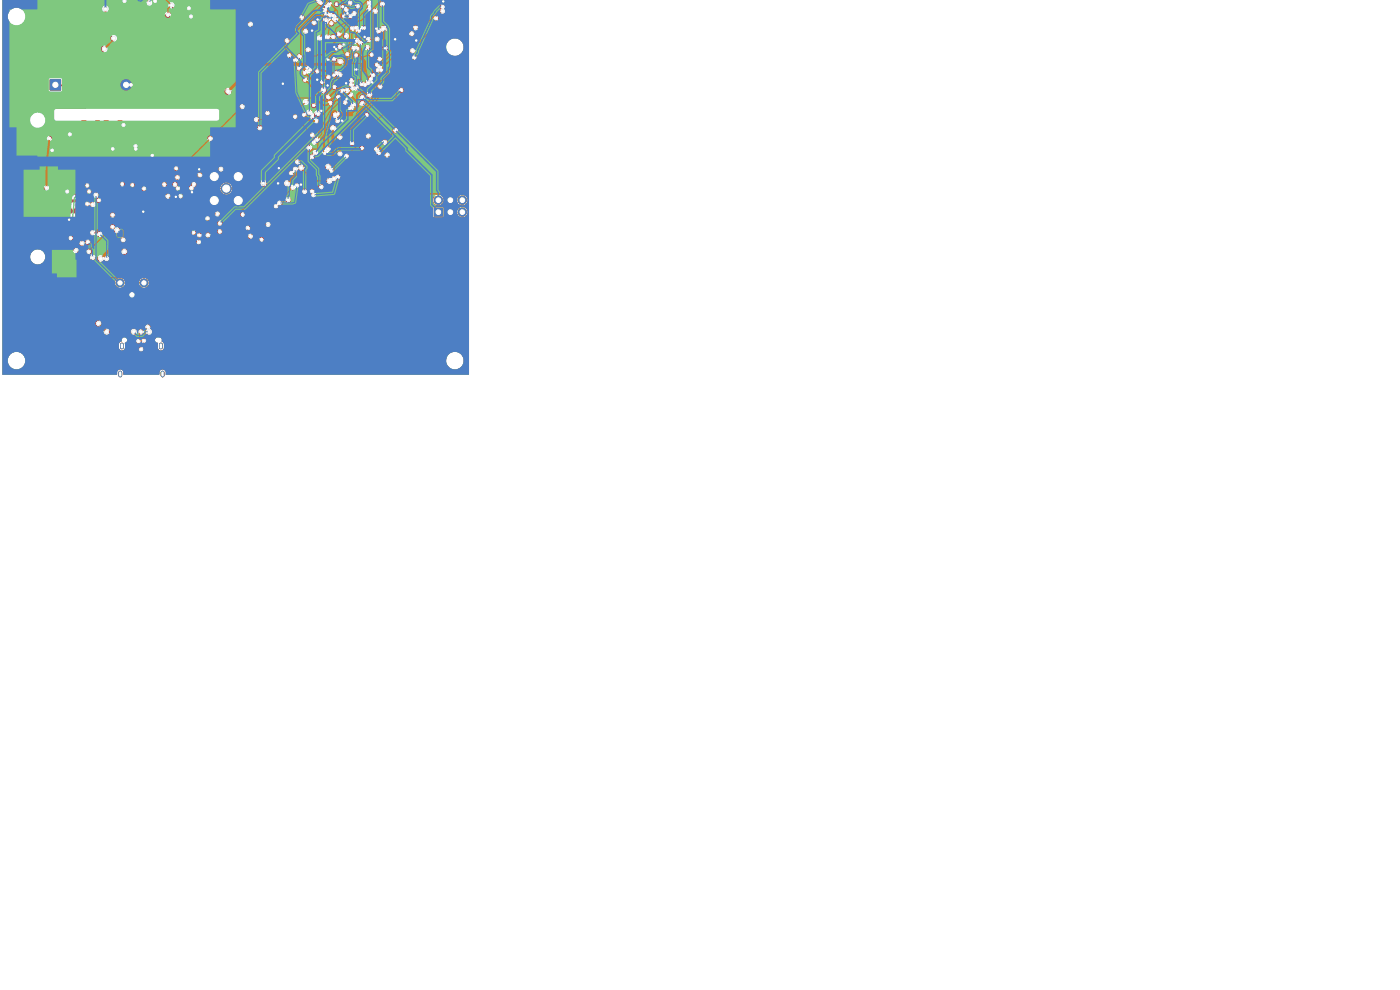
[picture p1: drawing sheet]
<svg xmlns="http://www.w3.org/2000/svg" width="297mm" height="210mm" viewBox="0 0 297 210" stroke-linecap="round" stroke-linejoin="round" font-family="sans-serif">
<g fill="#c83434" stroke="#c83434" stroke-width=".21">
<path d="M19 55.2h.6v1.6h-.6z"/>
<path d="M20.4 55.2h.6v1.6h-.6z"/>
<path d="M65.6 5.1h1.3l.1 .2-1.4 .1z"/>
<path d="M65.6 5.6h1.3l.1 .2-1.4 .1z"/>
<path d="M65.6 6.1h1.3l.1 .2-1.4 .1z"/>
<path d="M65.6 6.6h1.3l.1 .2-1.4 .1z"/>
<path d="M65.6 7.1h1.3l.1 .2-1.4 .1z"/>
<path d="M70 7.1h1.3l.1 .2-1.4 .1z"/>
<path d="M70 6.6h1.3l.1 .2-1.4 .1z"/>
<path d="M70 6.1h1.3l.1 .2-1.4 .1z"/>
<path d="M70 5.6h1.3l.1 .2-1.4 .1z"/>
<path d="M70 5.1h1.3l.1 .2-1.4 .1z"/>
<path d="M29.6 49.8h.7l.2 .1v1.1l-.1 .2h-.6l-.2-.1z"/>
<path d="M31.5 49.8h.7l.2 .1 .1 1.1-.2 .2h-.6l-.2-.1z"/>
<path d="M70.6 .1h1.4l.1 .2-1.4 .1z"/>
<path d="M70.6 .6h1.4l.1 .2-1.4 .1z"/>
<path d="M70.6 1.1h1.4l.1 .2-1.4 .1z"/>
<path d="M70.6 1.6h1.4l.1 .2-1.4 .1z"/>
<path d="M70.6 2.1h1.4l.1 .2-1.4 .1z"/>
<path d="M70.6 2.6h1.4l.1 .2-1.4 .1z"/>
<path d="M73.1 3.9l.3 .1-.1 1.4-.2-.1z"/>
<path d="M73.6 3.9l.3 .1-.1 1.4-.2-.1z"/>
<path d="M74.1 3.9l.3 .1-.1 1.4-.2-.1z"/>
<path d="M74.6 3.9l.3 .1-.1 1.4-.2-.1z"/>
<path d="M75.1 3.9l.3 .1-.1 1.4-.2-.1z"/>
<path d="M75.6 3.9l.3 .1-.1 1.4-.2-.1z"/>
<path d="M76.1 3.9l.3 .1-.1 1.4-.2-.1z"/>
<path d="M76.6 3.9l.3 .1-.1 1.4-.2-.1z"/>
<path d="M77.1 3.9l.3 .1-.1 1.4-.2-.1z"/>
<path d="M77.6 3.9l.3 .1-.1 1.4-.2-.1z"/>
<path d="M78.1 3.9l.3 .1-.1 1.4-.2-.1z"/>
<path d="M78.6 3.9l.3 .1-.1 1.4-.2-.1z"/>
<path d="M79.1 3.9l.3 .1-.1 1.4-.2-.1z"/>
<path d="M79.6 3.9l.3 .1-.1 1.4-.2-.1z"/>
<path d="M80.1 3.9l.3 .1-.1 1.4-.2-.1z"/>
<path d="M80.6 3.9l.3 .1-.1 1.4-.2-.1z"/>
<path d="M81.1 3.9l.3 .1-.1 1.4-.2-.1z"/>
<path d="M81.6 3.9l.3 .1-.1 1.4-.2-.1z"/>
<path d="M82.1 3.9l.3 .1-.1 1.4-.2-.1z"/>
<path d="M82.6 3.9l.3 .1-.1 1.4-.2-.1z"/>
<path d="M83.1 3.9l.3 .1-.1 1.4-.2-.1z"/>
<path d="M83.6 3.9l.3 .1-.1 1.4-.2-.1z"/>
<path d="M84.1 3.9l.3 .1-.1 1.4-.2-.1z"/>
<path d="M84.6 3.9l.3 .1-.1 1.4-.2-.1z"/>
<path d="M85.1 3.9l.3 .1-.1 1.4-.2-.1z"/>
<path d="M85.6 3.9l.3 .1-.1 1.4-.2-.1z"/>
<path d="M86.1 3.9l.3 .1-.1 1.4-.2-.1z"/>
<path d="M86.6 3.9l.3 .1-.1 1.4-.2-.1z"/>
<path d="M87.1 3.9l.3 .1-.1 1.4-.2-.1z"/>
<path d="M87.6 3.9l.3 .1-.1 1.4-.2-.1z"/>
<path d="M88.1 3.9l.3 .1-.1 1.4-.2-.1z"/>
<path d="M88.6 3.9l.3 .1-.1 1.4-.2-.1z"/>
<path d="M89.1 3.9l.3 .1-.1 1.4-.2-.1z"/>
<path d="M89.6 3.9l.3 .1-.1 1.4-.2-.1z"/>
<path d="M90.1 3.9l.3 .1-.1 1.4-.2-.1z"/>
<path d="M90.6 3.9l.3 .1-.1 1.4-.2-.1z"/>
<path d="M91.9 2.6h1.4l.1 .2-1.4 .1z"/>
<path d="M91.9 2.1h1.4l.1 .2-1.4 .1z"/>
<path d="M91.9 1.6h1.4l.1 .2-1.4 .1z"/>
<path d="M91.9 1.1h1.4l.1 .2-1.4 .1z"/>
<path d="M91.9 .6h1.4l.1 .2-1.4 .1z"/>
<path d="M91.9 .1h1.4l.1 .2-1.4 .1z"/>
<path d="M68.6 8.6h.8v.8h-.8z"/>
<path d="M70.1 8.6h.8v.8h-.8z"/>
<path d="M39.4 46.6l.6-.1 .3 .2v1l-.2 .3h-.6l-.2-.2z"/>
<path d="M41.3 46.6l.6-.1 .3 .2v1l-.2 .3h-.6l-.2-.2z"/>
<path d="M75.6 20h1.8l.1 .5-1.9 .1z"/>
<path d="M75.6 21.3h1.8l.1 .5-1.9 .1z"/>
<path d="M75.6 22.6h1.8l.1 .5h-1.9z"/>
<path d="M75.6 23.9l1.8-.1 .1 .5-1.9 .1z"/>
<path d="M75.6 25.1h1.8l.1 .5-1.9 .1z"/>
<path d="M75.6 26.4h1.8l.1 .5h-1.9z"/>
<path d="M75.6 27.7l1.8-.1 .1 .5-1.9 .1z"/>
<path d="M75.6 28.9h1.8l.1 .5-1.9 .1z"/>
<path d="M80.5 28.9h1.9v.5l-1.8 .1z"/>
<path d="M80.5 27.7l1.9-.1v.5l-1.8 .1z"/>
<path d="M80.5 26.4h1.9v.5h-1.8z"/>
<path d="M80.5 25.1h1.9v.5l-1.8 .1z"/>
<path d="M80.5 23.9l1.9-.1v.5l-1.8 .1z"/>
<path d="M80.5 22.6h1.9v.5h-1.8z"/>
<path d="M80.5 21.3h1.9v.5l-1.8 .1z"/>
<path d="M80.5 20h1.9v.5l-1.8 .1z"/>
<path d="M19.9 66.4l.8-.1 .2 .2v3l-.1 .2h-.8l-.2-.2z"/>
<path d="M24.1 66.4l.9-.1 .2 .2v3l-.2 .2h-.7l-.2-.2z"/>
<path d="M74 32.5h1.3v1.1h-1.3z"/>
<path d="M76.1 32.5h1.4v1.1h-1.4z"/>
<path d="M76.1 30.9h1.4v1.1h-1.4z"/>
<path d="M74 30.9h1.3v1.1h-1.3z"/>
<path d="M68.8 19.1h.8v.8h-.8z"/>
<path d="M70.4 19.1h.8v.8h-.8z"/>
<path d="M27.6 35.5h.7v.8h-.7z"/>
<path d="M29.3 35.5h.7v.8h-.7z"/>
<path d="M10.6 34.6h.9v1.5h-.9z"/>
<path d="M10.6 33.2h.9v1.1h-.9z"/>
<path d="M10.6 31.4h.9v1.5h-.9z"/>
<path d="M75.5 18.5h.5v.5h-.5z"/>
<path d="M76.4 18.5h.5v.5h-.5z"/>
<path d="M72.5 20.5h.5v.5h-.5z"/>
<path d="M73.5 20.5h.5v.5h-.5z"/>
<path d="M34.2 38.8h1.2l.1 .5h-1.2z"/>
<path d="M34.2 39.7h1.2l.1 .5-1.2 .1z"/>
<path d="M34.2 40.7h1.2l.1 .5h-1.2z"/>
<path d="M36.5 40.7h1.2l.1 .5h-1.2z"/>
<path d="M36.5 39.7h1.2l.1 .5-1.2 .1z"/>
<path d="M36.5 38.8h1.2l.1 .5h-1.2z"/>
<path d="M26.4 29.3h1.5v.9h-1.5z"/>
<path d="M28.2 29.3h1.1v.9h-1.1z"/>
<path d="M29.6 29.3h1.5v.9h-1.5z"/>
<path d="M18.3 43h.5v.5h-.5z"/>
<path d="M19.2 43h.5v.5h-.5z"/>
<path d="M60.8 27.3h.7v.9h-.7z"/>
<path d="M62.5 27.3h.7v.9h-.7z"/>
<path d="M80.3 6.8h.7v.9h-.7z"/>
<path d="M82 6.8h.7v.9h-.7z"/>
<path d="M68.8 20.6h.7v.8h-.7z"/>
<path d="M70.5 20.6h.7v.8h-.7z"/>
<path d="M24.8 45.3h.8v.9h-.8z"/>
<path d="M26.4 45.3h.8v.9h-.8z"/>
<path d="M31.6 68.3h.7v.9h-.7z"/>
<path d="M33.2 68.3h.7v.9h-.7z"/>
<path d="M37.3 1.3h.7v.9h-.7z"/>
<path d="M39 1.3h.7v.9h-.7z"/>
<path d="M68 17.7h.5v.6h-.5z"/>
<path d="M69 17.7h.5v.6h-.5z"/>
<path d="M66.3 14.3h.7v.9h-.7z"/>
<path d="M68 14.3h.7v.9h-.7z"/>
<path d="M6.7 38.6h1.3v.6h-1.3z"/>
<path d="M6.7 39.7h.6v.6h-.6z"/>
<path d="M6.7 40.8h.6v.6h-.6z"/>
<path d="M8.6 40.8h.7v.6h-.7z"/>
<path d="M8.6 39.7h.7v.6h-.7z"/>
<path d="M8.6 38.6h.7v.6h-.7z"/>
<path d="M20.3 48.6h.8v.8h-.8z"/>
<path d="M21.9 48.6h.8v.8h-.8z"/>
<path d="M80.8 11.6h.5v.5h-.5z"/>
<path d="M81.8 11.6h.5v.5h-.5z"/>
<path d="M39.8 38.8h.7v.9h-.7z"/>
<path d="M41.5 38.8h.7v.9h-.7z"/>
<path d="M84.3 21.6h.7v.8h-.7z"/>
<path d="M86 21.6h.7v.8h-.7z"/>
<path d="M43.1 50.3h.7v.9h-.7z"/>
<path d="M44.7 50.3h.7v.9h-.7z"/>
<path d="M47.6 19.3h.7v.9h-.7z"/>
<path d="M49.2 19.3h.7v.9h-.7z"/>
<path d="M35.7 42.4h.8v.8h-.8z"/>
<path d="M37.3 42.4h.8v.8h-.8z"/>
<path d="M65.3 16.1h.8v.8h-.8z"/>
<path d="M66.9 16.1h.8v.8h-.8z"/>
<path d="M39.8 37.1h.8v.8h-.8z"/>
<path d="M41.4 37.1h.8v.8h-.8z"/>
<path d="M36.2 45.8h.8v.8h-.8z"/>
<path d="M37.8 45.8h.8v.8h-.8z"/>
<path d="M64.6 11.2h1.1v2.3h-1.1z"/>
<path d="M67.3 11.2h1.1v2.3h-1.1z"/>
<path d="M70.6 12.6h.8v.8h-.8z"/>
<path d="M69.1 12.6h.8v.8h-.8z"/>
<path d="M84.7 16h2v4.5h-2z"/>
<path d="M84.7 7.5h2v4.5h-2z"/>
<path d="M15.1 51.8h.7v.9h-.7z"/>
<path d="M16.7 51.8h.7v.9h-.7z"/>
<path d="M49.1 3.1h.7v.8h-.7z"/>
<path d="M50.7 3.1h.7v.8h-.7z"/>
<path d="M20.8 9.7h.8l.2 .1v2.3l-.1 .2h-.7l-.3-.1z"/>
<path d="M23.7 9.7h.8l.3 .1v2.3l-.2 .2h-.7l-.2-.1z"/>
<path d="M94.5 -.1h.9z"/>
<path d="M96.1 -.1h.9z"/>
<path d="M65.7 19.7h.6v1.6h-.6z"/>
<path d="M67.2 19.7h.5v1.6h-.5z"/>
<path d="M48.8 45.1h.8v.8h-.8z"/>
<path d="M50.4 45.1h.8v.8h-.8z"/>
<path d="M60.8 40.8h.7v.9h-.7z"/>
<path d="M62.5 40.8h.7v.9h-.7z"/>
<path d="M24.3 36.6h.7v.8h-.7z"/>
<path d="M26 36.6h.7v.8h-.7z"/>
<path d="M92.1 44.2h1.8v1.7h-1.8z"/>
<path d="M38.9 40.8h.6l.3 .1v1.1l-.2 .2h-.6l-.2-.1z"/>
<path d="M40.8 40.8h.6l.3 .1v1.1l-.2 .2h-.6l-.2-.1z"/>
<path d="M30.6 33.9h.9v1.5h-.9z"/>
<path d="M30.6 32.5h.9v1.1h-.9z"/>
<path d="M30.6 30.7h.9v1.5h-.9z"/>
<path d="M37.8 3.1h.8v.8h-.8z"/>
<path d="M39.4 3.1h.8v.8h-.8z"/>
<path d="M12.6 37.8h1.8l.1 .5-1.9 .1z"/>
<path d="M12.6 39.1h1.8l.1 .5-1.9 .1z"/>
<path d="M12.6 40.4l1.8-.1 .1 .5-1.9 .1z"/>
<path d="M12.6 41.6h1.8l.1 .5-1.9 .1z"/>
<path d="M17.5 41.6h1.9v.5l-1.8 .1z"/>
<path d="M17.5 40.4l1.9-.1v.5l-1.8 .1z"/>
<path d="M17.5 39.1h1.9v.5l-1.8 .1z"/>
<path d="M17.5 37.8h1.9v.5l-1.8 .1z"/>
<path d="M57.4 38.6l.6-.1 .3 .2v1l-.2 .3h-.6l-.2-.2z"/>
<path d="M59.3 38.6l.6-.1 .3 .2v1l-.2 .3h-.6l-.2-.2z"/>
<path d="M37.1 35.6h.8v.8h-.8z"/>
<path d="M38.6 35.6h.8v.8h-.8z"/>
<path d="M51.8 19.3h.7v.9h-.7z"/>
<path d="M53.5 19.3h.7v.9h-.7z"/>
<path d="M63.4 35.4h.8v.2h-.8z"/>
<path d="M63.4 35.9h.8v.2h-.8z"/>
<path d="M63.4 36.4h.8v.2h-.8z"/>
<path d="M63.4 36.9h.8v.2h-.8z"/>
<path d="M63.4 37.4h.8v.2h-.8z"/>
<path d="M63.4 37.9h.8v.2h-.8z"/>
<path d="M63.4 38.4h.8v.2h-.8z"/>
<path d="M63.4 38.9h.8v.2h-.8z"/>
<path d="M64.4 39.3h.2v.8h-.2z"/>
<path d="M64.9 39.3h.2v.8h-.2z"/>
<path d="M65.4 39.3h.2v.8h-.2z"/>
<path d="M65.9 39.3h.2v.8h-.2z"/>
<path d="M66.4 39.3h.2v.8h-.2z"/>
<path d="M66.9 39.3h.2v.8h-.2z"/>
<path d="M67.4 39.3h.2v.8h-.2z"/>
<path d="M67.9 39.3h.2v.8h-.2z"/>
<path d="M68.3 38.9h.8v.2h-.8z"/>
<path d="M68.3 38.4h.8v.2h-.8z"/>
<path d="M68.3 37.9h.8v.2h-.8z"/>
<path d="M68.3 37.4h.8v.2h-.8z"/>
<path d="M68.3 36.9h.8v.2h-.8z"/>
<path d="M68.3 36.4h.8v.2h-.8z"/>
<path d="M68.3 35.9h.8v.2h-.8z"/>
<path d="M68.3 35.4h.8v.2h-.8z"/>
<path d="M67.9 34.4h.2v.8h-.2z"/>
<path d="M67.4 34.4h.2v.8h-.2z"/>
<path d="M66.9 34.4h.2v.8h-.2z"/>
<path d="M66.4 34.4h.2v.8h-.2z"/>
<path d="M65.9 34.4h.2v.8h-.2z"/>
<path d="M65.4 34.4h.2v.8h-.2z"/>
<path d="M64.9 34.4h.2v.8h-.2z"/>
<path d="M64.4 34.4h.2v.8h-.2z"/>
<path d="M64.7 35.7h3.1v3.1h-3.1z"/>
<path d="M38.1 52.6h.7v.8h-.7z"/>
<path d="M39.7 52.6h.7v.8h-.7z"/>
<path d="M27.1 71.1h.3v.7h-.3z"/>
<path d="M27.6 71.1h.3v.7h-.3z"/>
<path d="M28.1 71.1h.3v.7h-.3z"/>
<path d="M28.6 71.1h.3v.7h-.3z"/>
<path d="M29.1 71.1h.3v.7h-.3z"/>
<path d="M29.6 71.1h.3v.7h-.3z"/>
<path d="M30.1 71.1h.3v.7h-.3z"/>
<path d="M30.6 71.1h.3v.7h-.3z"/>
<path d="M31.1 71.1h.3v.7h-.3z"/>
<path d="M31.6 71.1h.3v.7h-.3z"/>
<path d="M32.1 71.1h.3v.7h-.3z"/>
<path d="M32.6 71.1h.3v.7h-.3z"/>
<path d="M32.4 72.8h.3v.7h-.3z"/>
<path d="M31.8 72.8h.3v.7h-.3z"/>
<path d="M31.3 72.8h.3v.7h-.3z"/>
<path d="M30.8 72.8h.3v.7h-.3z"/>
<path d="M30.4 72.8h.2v.7h-.2z"/>
<path d="M29.9 72.8h.3v.7h-.3z"/>
<path d="M29.3 72.8h.3v.7h-.3z"/>
<path d="M28.8 72.8h.3v.7h-.3z"/>
<path d="M28.3 72.8h.3v.7h-.3z"/>
<path d="M27.9 72.8h.2v.7h-.2z"/>
<path d="M27.4 72.8h.3v.7h-.3z"/>
<path d="M26.8 72.8h.4v.7h-.4z"/>
<path d="M23.6 47.6h.7v.8h-.7z"/>
<path d="M25.2 47.6h.7v.8h-.7z"/>
<path d="M57.8 41.3h.8v.9h-.8z"/>
<path d="M59.4 41.3h.8v.9h-.8z"/>
<path d="M30.8 -.1h.9z"/>
<path d="M32.3 -.1h.9z"/>
<path d="M12.3 44.3h1.5v.9h-1.5z"/>
<path d="M14.1 44.3h1.1v.9h-1.1z"/>
<path d="M15.5 44.3h1.5v.9h-1.5z"/>
<path d="M59.8 43.3h.8v.9h-.8z"/>
<path d="M61.4 43.3h.8v.9h-.8z"/>
<path d="M76.9 9.2h.6v.5h-.6z"/>
<path d="M76.9 8.3h.6v.5h-.6z"/>
<path d="M63.1 32.6h.8v.8h-.8z"/>
<path d="M64.6 32.6h.8v.8h-.8z"/>
<path d="M66.8 24.1h.8v.8h-.8z"/>
<path d="M68.4 24.1h.8v.8h-.8z"/>
<path d="M52.8 52.6h.8v.8h-.8z"/>
<path d="M54.4 52.6h.8v.8h-.8z"/>
<path d="M93.1 3.6h.7v.8h-.7z"/>
<path d="M94.7 3.6h.7v.8h-.7z"/>
<path d="M35.6 37.1h.7v.8h-.7z"/>
<path d="M37.2 37.1h.7v.8h-.7z"/>
<path d="M21.8 45.1h.7v.8h-.7z"/>
<path d="M23.5 45.1h.7v.8h-.7z"/>
<path d="M72.6 7.3h.7v.9h-.7z"/>
<path d="M74.2 7.3h.7v.9h-.7z"/>
<path d="M71.6 9.1h.8v.8h-.8z"/>
<path d="M73.1 9.1h.8v.8h-.8z"/>
<path d="M24.8 49.6h.7v.8h-.7z"/>
<path d="M26.5 49.6h.7v.8h-.7z"/>
<path d="M57.3 28.8h.8v.9h-.8z"/>
<path d="M58.9 28.8h.8v.9h-.8z"/>
<path d="M18.1 51.1h.9v.2l-.8 .1z"/>
<path d="M18.1 51.6h.9v.2l-.8 .1z"/>
<path d="M18.1 52.1h.9v.2l-.8 .1z"/>
<path d="M18.1 52.6h.9v.2l-.8 .1z"/>
<path d="M19.1 53h.3l-.1 .9-.2-.1z"/>
<path d="M19.6 53h.3l-.1 .9-.2-.1z"/>
<path d="M20.1 53h.3l-.1 .9-.2-.1z"/>
<path d="M20.6 53h.3l-.1 .9-.2-.1z"/>
<path d="M21 52.6h.8l.1 .2-.9 .1z"/>
<path d="M21 52.1h.8l.1 .2-.9 .1z"/>
<path d="M21 51.6h.8l.1 .2-.9 .1z"/>
<path d="M21 51.1h.8l.1 .2-.9 .1z"/>
<path d="M20.6 50.1l.3 .1-.1 .8h-.2z"/>
<path d="M20.1 50.1l.3 .1-.1 .8h-.2z"/>
<path d="M19.6 50.1l.3 .1-.1 .8h-.2z"/>
<path d="M19.1 50.1l.3 .1-.1 .8h-.2z"/>
<path d="M19.3 51.3h1.4v1.4h-1.4z"/>
<path d="M67.3 27.8h.7v.9h-.7z"/>
<path d="M69 27.8h.7v.9h-.7z"/>
<path d="M80.3 35.7h.9v.7h-.9z"/>
<path d="M80.3 34.1h.9v.7h-.9z"/>
<path d="M88.8 7.1h.8v.8h-.8z"/>
<path d="M90.4 7.1h.8v.8h-.8z"/>
<path d="M23.8 -.1l.8 .1-.1 .2h-.5z"/>
<path d="M25.4 -.1l.8 .1-.1 .2h-.5z"/>
<path d="M73.9 12.1h.8v.2l-.8 .1z"/>
<path d="M73.9 12.6h.8v.2l-.8 .1z"/>
<path d="M73.9 13.1h.8v.2l-.8 .1z"/>
<path d="M73.9 13.6h.8v.2l-.8 .1z"/>
<path d="M73.9 14.1h.8v.2l-.8 .1z"/>
<path d="M73.9 14.6h.8v.2l-.8 .1z"/>
<path d="M73.9 15.1h.8v.2l-.8 .1z"/>
<path d="M73.9 15.6h.8v.2l-.8 .1z"/>
<path d="M74.9 16h.2v.9l-.2-.1z"/>
<path d="M75.4 16h.2v.9l-.2-.1z"/>
<path d="M75.9 16h.2v.9l-.2-.1z"/>
<path d="M76.4 16h.2v.9l-.2-.1z"/>
<path d="M76.9 16h.2v.9l-.2-.1z"/>
<path d="M77.4 16h.2v.9l-.2-.1z"/>
<path d="M77.9 16h.2v.9l-.2-.1z"/>
<path d="M78.4 16h.2v.9l-.2-.1z"/>
<path d="M78.8 15.6h.8v.2l-.8 .1z"/>
<path d="M78.8 15.1h.8v.2l-.8 .1z"/>
<path d="M78.8 14.6h.8v.2l-.8 .1z"/>
<path d="M78.8 14.1h.8v.2l-.8 .1z"/>
<path d="M78.8 13.6h.8v.2l-.8 .1z"/>
<path d="M78.8 13.1h.8v.2l-.8 .1z"/>
<path d="M78.8 12.6h.8v.2l-.8 .1z"/>
<path d="M78.8 12.1h.8v.2l-.8 .1z"/>
<path d="M78.4 11.1l.2 .1v.8h-.2z"/>
<path d="M77.9 11.1l.2 .1v.8h-.2z"/>
<path d="M77.4 11.1l.2 .1v.8h-.2z"/>
<path d="M76.9 11.1l.2 .1v.8h-.2z"/>
<path d="M76.4 11.1l.2 .1v.8h-.2z"/>
<path d="M75.9 11.1l.2 .1v.8h-.2z"/>
<path d="M75.4 11.1l.2 .1v.8h-.2z"/>
<path d="M74.9 11.1l.2 .1v.8h-.2z"/>
<path d="M75.2 12.5h3.1v3.1h-3.1z"/>
<path d="M31 8.4h.8l.3 .1v1.4l-.2 .2h-.7l-.2-.1z"/>
<path d="M34 8.4h.8l.2 .1v1.4l-.1 .2h-.8l-.2-.1z"/>
<path d="M26.3 53l.6-.1 .2 .1v.9l-.1 .2-.7-.1z"/>
<path d="M28.4 53l.6-.1 .2 .1v.9l-.1 .2-.7-.1z"/>
<path d="M23.1 43.6h.7v.8h-.7z"/>
<path d="M24.7 43.6h.7v.8h-.7z"/>
<path d="M26.3 6.5l.8-.1 .2 .2 .1 2.2-.2 .3h-.7l-.3-.2z"/>
<path d="M29.2 6.5l.8-.1 .3 .2v2.2l-.2 .3h-.7l-.2-.2z"/>
<path d="M17.3 25.7l.8-.1 .2 .2 .1 1.3-.2 .3h-.7l-.3-.2z"/>
<path d="M20.2 25.7l.8-.1 .3 .2v1.3l-.2 .3h-.7l-.2-.2z"/>
<path d="M43.7 47h1.2l.1 .5-1.2 .1z"/>
<path d="M43.7 48h1.2l.1 .5h-1.2z"/>
<path d="M43.7 48.9h1.2l.1 .5-1.2 .1z"/>
<path d="M46 48.9h1.2l.1 .5-1.2 .1z"/>
<path d="M46 48h1.2l.1 .5h-1.2z"/>
<path d="M46 47h1.2l.1 .5-1.2 .1z"/>
<path d="M71.1 14.3h.8v.9h-.8z"/>
<path d="M69.6 14.3h.8v.9h-.8z"/>
<path d="M27.8 38.8h.7v.9h-.7z"/>
<path d="M29.5 38.8h.7v.9h-.7z"/>
<path d="M54.6 5.3h.7v.9h-.7z"/>
<path d="M56.2 5.3h.7v.9h-.7z"/>
<path d="M20.3 42.1h.8v.8h-.8z"/>
<path d="M21.9 42.1h.8v.8h-.8z"/>
<path d="M10.7 16.9h2.1v2.2h-2.1z"/>
<path d="M40.1 35.1l.7-.1 .2 .2v1l-.1 .3h-.6l-.2-.2z"/>
<path d="M42 35.1l.7-.1 .2 .2 .1 1-.2 .3h-.6l-.2-.2z"/>
<path d="M44.1 28.6h.8v.8h-.8z"/>
<path d="M45.6 28.6h.8v.8h-.8z"/>
<path d="M18.8 47.1h.7v.8h-.7z"/>
<path d="M20.5 47.1h.7v.8h-.7z"/>
<path d="M9.9 71.2h2.4v2.1h-2.4z"/>
<path d="M14.2 71.2h2.4v2.1h-2.4z"/>
<path d="M54.6 25.4h.9v.2h-.8z"/>
<path d="M54.6 25.9h.9v.2h-.8z"/>
<path d="M54.6 26.4h.9v.2h-.8z"/>
<path d="M54.6 26.9h.9v.2h-.8z"/>
<path d="M55.6 27.3h.3l-.1 .8h-.2z"/>
<path d="M56.1 27.3h.3l-.1 .8h-.2z"/>
<path d="M56.6 27.3h.3l-.1 .8h-.2z"/>
<path d="M57.1 27.3h.3l-.1 .8h-.2z"/>
<path d="M57.5 26.9h.8l.1 .2h-.9z"/>
<path d="M57.5 26.4h.8l.1 .2h-.9z"/>
<path d="M57.5 25.9h.8l.1 .2h-.9z"/>
<path d="M57.5 25.4h.8l.1 .2h-.9z"/>
<path d="M57.1 24.4h.3l-.1 .8h-.2z"/>
<path d="M56.6 24.4h.3l-.1 .8h-.2z"/>
<path d="M56.1 24.4h.3l-.1 .8h-.2z"/>
<path d="M55.6 24.4h.3l-.1 .8h-.2z"/>
<path d="M55.8 25.5h1.4v1.5h-1.4z"/>
<path d="M21.5 29.3h1.5v.9h-1.5z"/>
<path d="M23.3 29.3h1.1v.9h-1.1z"/>
<path d="M24.8 29.3h1.4v.9h-1.4z"/>
<path d="M30.6 66.8h.7v.9h-.7z"/>
<path d="M32.2 66.8h.7v.9h-.7z"/>
<path d="M65.8 2h.5v.3h-.5z"/>
<path d="M65.8 2.6h.5v.3h-.5z"/>
<path d="M65.8 3.3h.5v.3h-.5z"/>
<path d="M67.7 3.3h.5v.3h-.5z"/>
<path d="M67.7 2.6h.5v.3h-.5z"/>
<path d="M67.7 2h.5v.3h-.5z"/>
<path d="M66.5 2h1v1.6h-1z"/>
<path d="M52.3 50.1h.7v.8h-.7z"/>
<path d="M54 50.1h.7v.8h-.7z"/>
<path d="M52.6 46.1h.7v.3h-.7z"/>
<path d="M52.6 46.6h.7v.3h-.7z"/>
<path d="M52.6 47.1h.7v.3h-.7z"/>
<path d="M52.6 47.6h.7v.3h-.7z"/>
<path d="M52.6 48.1h.7v.3h-.7z"/>
<path d="M55.7 48.1h.7v.3h-.7z"/>
<path d="M55.7 47.6h.7v.3h-.7z"/>
<path d="M55.7 47.1h.7v.3h-.7z"/>
<path d="M55.7 46.6h.7v.3h-.7z"/>
<path d="M55.7 46.1h.7v.3h-.7z"/>
<path d="M53.7 46h1.6v2.5h-1.6z"/>
<path d="M55.3 50.1h.7v.8h-.7z"/>
<path d="M57 50.1h.7v.8h-.7z"/>
<path d="M37.9 49.1h.6v.3h-.6z"/>
<path d="M37.9 49.6h.6v.3h-.6z"/>
<path d="M37.9 50.1h.6v.3h-.6z"/>
<path d="M37.9 50.6h.6v.3h-.6z"/>
<path d="M37.9 51.1h.6v.3h-.6z"/>
<path d="M41 51.1h.6v.3h-.6z"/>
<path d="M41 50.6h.6v.3h-.6z"/>
<path d="M41 50.1h.6v.3h-.6z"/>
<path d="M41 49.6h.6v.3h-.6z"/>
<path d="M41 49.1h.6v.3h-.6z"/>
<path d="M39 49h1.5v2.5h-1.5z"/>
<path d="M69.8 10.6h.8v.8h-.8z"/>
<path d="M71.4 10.6h.8v.8h-.8z"/>
<path d="M65.3 41.9h.8v.8h-.8z"/>
<path d="M66.9 41.9h.8v.8h-.8z"/>
<path d="M39.6 43.6h.8v.8h-.8z"/>
<path d="M41.1 43.6h.8v.8h-.8z"/>
<path d="M20.1 39.6h.7v.8h-.7z"/>
<path d="M21.7 39.6h.7v.8h-.7z"/>
<path d="M23.2 38.8h1.2l.1 .5h-1.2z"/>
<path d="M23.2 39.7h1.2l.1 .5-1.2 .1z"/>
<path d="M23.2 40.7h1.2l.1 .5h-1.2z"/>
<path d="M25.5 40.7h1.2l.1 .5h-1.2z"/>
<path d="M25.5 38.8h1.2l.1 .5h-1.2z"/>
<path d="M21.8 7.8h.7v.9h-.7z"/>
<path d="M23.5 7.8h.7v.9h-.7z"/>
<path d="M73.6 34.3h.8v.9h-.8z"/>
<path d="M75.1 34.3h.8v.9h-.8z"/>
<path d="M22 25.7l.9-.1 .2 .2v1.3l-.2 .3h-.7l-.2-.2z"/>
<path d="M25 25.7l.8-.1 .2 .2v1.3l-.1 .3h-.7l-.3-.2z"/>
<path d="M27 -.1h.9z"/>
<path d="M28.6 -.1h.9z"/>
<path d="M22.9 51.3h.6l.3 .1v1.1l-.2 .2h-.6l-.2-.1z"/>
<path d="M24.8 51.3h.6l.3 .1v1.1l-.2 .2h-.5l-.3-.1z"/>
<path d="M36.4 44.1h.8v.8h-.8z"/>
<path d="M38 44.1h.8v.8h-.8z"/>
<path d="M15.1 50.1h.7v.8h-.7z"/>
<path d="M16.7 50.1h.7v.8h-.7z"/>
<path d="M66.1 22.1l.7-.1 .2 .2 .1 1-.2 .3h-.6l-.2-.2z"/>
<path d="M68 22.1l.7-.1 .2 .2 .1 1-.2 .3h-.6l-.2-.2z"/>
<path d="M19.1 36.2h.8v.7h-.8z"/>
<path d="M19.1 34.6h.8v.7h-.8z"/>
<path d="M78.3 33.7h.9v.7h-.9z"/>
<path d="M78.3 32.1h.9v.7h-.9z"/>
<path d="M80.9 13.3h.5v.6h-.5z"/>
<path d="M81.8 13.3h.5v.6h-.5z"/>
<path d="M68.1 26l.6-.1 .2 .1v.9l-.2 .2-.7-.1z"/>
<path d="M70.2 26l.6-.1 .2 .1v.9l-.1 .2-.8-.1z"/>
<path d="M32 3.2h.9l.2 .1v2.3l-.2 .2h-.7l-.2-.1z"/>
<path d="M35 3.2h.8l.2 .1v2.3l-.1 .2h-.7l-.3-.1z"/>
<path d="M69.1 16.1h.7v.8h-.7z"/>
<path d="M70.7 16.1h.7v.8h-.7z"/>
<path d="M10.6 27.7l.8-.1 .3 .2v1.4l-.2 .2h-.7l-.2-.2z"/>
<path d="M13.6 27.7l.8-.1 .2 .2v1.4l-.1 .2h-.8l-.2-.2z"/>
<path d="M42.6 52.3h.8v.9h-.8z"/>
<path d="M44.1 52.3h.8v.9h-.8z"/>
<circle cx="93" cy="42.5" r=".85"/>
<circle cx="95.5" cy="45" r=".85"/>
<circle cx="95.5" cy="42.5" r=".85"/>
<circle cx="98.1" cy="45" r=".85"/>
<circle cx="98.1" cy="42.5" r=".85"/>
<circle cx="48" cy="40" r="1.02"/>
<circle cx="45.5" cy="37.5" r="1.12"/>
<circle cx="45.5" cy="42.5" r="1.12"/>
<circle cx="50.5" cy="37.5" r="1.12"/>
<circle cx="50.5" cy="42.5" r="1.12"/>
<circle cx="32.5" cy="11.7" r=".75"/>
<circle cx="30.5" cy="60" r=".8"/>
<circle cx="25.5" cy="60" r=".8"/>
<circle cx="28" cy="62.5" r=".8"/>
<circle cx="26.8" cy="18" r="1.1"/>
</g>
<path d="M25.5 79v.6M25.9 73.1v.6M34.1 73.1v.6M34.5 79v.6" fill="none" stroke="#c83434" stroke-width=".8"/>
<g fill="#ececec" stroke="#ececec" stroke-width=".21">
<path d="M67.3 -.1h.4v.4h-.4z"/>
<circle cx="68.6" cy="19.1" r=".4"/>
<circle cx="76.1" cy="6.4" r=".25"/>
<circle cx="71.4" cy=".9" r=".25"/>
<circle cx="68.4" cy="17.5" r=".25"/>
<circle cx="78.8" cy="11.6" r=".25"/>
<circle cx="67.4" cy="24.1" r=".4"/>
<circle cx="69.1" cy="4.4" r=".4"/>
<circle cx="78.6" cy="16.8" r=".25"/>
<circle cx="75.6" cy="11.7" r=".25"/>
<circle cx="55.9" cy="38.9" r=".4"/>
<circle cx="75.6" cy="8.6" r=".4"/>
<circle cx="77.8" cy="24.3" r=".25"/>
<circle cx="71.7" cy="24.2" r=".25"/>
<circle cx="56.7" cy="24" r=".25"/>
<circle cx="81.4" cy="6.1" r=".4"/>
<circle cx="71.1" cy="24.4" r=".4"/>
<circle cx="74.3" cy="3.5" r=".25"/>
<circle cx="64.5" cy="24.4" r=".25"/>
<circle cx="66.6" cy="22.3" r=".25"/>
<circle cx="75.8" cy="1.3" r=".25"/>
<circle cx="78.4" cy="20.1" r=".4"/>
<circle cx="72.8" cy="1.4" r=".25"/>
<circle cx="70.9" cy="15.9" r=".25"/>
<circle cx="70.9" cy="12.6" r=".25"/>
<circle cx="74.4" cy="20.2" r=".25"/>
<circle cx="74.7" cy="30.4" r=".25"/>
<circle cx="72.9" cy="3.4" r=".25"/>
<circle cx="67.2" cy="25.7" r=".25"/>
<circle cx="81.7" cy="10.2" r=".3"/>
<circle cx="67.3" cy="15.1" r=".25"/>
<circle cx="66.2" cy="40.5" r=".25"/>
<circle cx="60.9" cy="38.9" r=".4"/>
<circle cx="69.9" cy="38.4" r=".4"/>
<circle cx="70.6" cy="27.1" r=".4"/>
<circle cx="69.6" cy="35.4" r=".4"/>
<circle cx="63.9" cy="35.6" r=".4"/>
<circle cx="42.2" cy="51.3" r=".25"/>
<circle cx="72.2" cy="13.1" r=".4"/>
<circle cx="42.3" cy="49.9" r=".25"/>
<circle cx="48.4" cy="19.4" r=".4"/>
<circle cx="41.1" cy="49.3" r=".25"/>
<circle cx="37.4" cy="35.8" r=".25"/>
<circle cx="30.5" cy="40" r=".25"/>
<circle cx="38.4" cy="41.6" r=".25"/>
<circle cx="18.5" cy="39.4" r=".25"/>
<circle cx="37.7" cy="40" r=".25"/>
<circle cx="15" cy="50.5" r=".25"/>
<circle cx="25.9" cy="39" r=".25"/>
<circle cx="17.4" cy="51.6" r=".3"/>
<circle cx="19.6" cy="43.4" r=".3"/>
<circle cx="16.1" cy="53.1" r=".3"/>
<circle cx="9.8" cy="39.9" r=".25"/>
<circle cx="22.1" cy="10.4" r=".4"/>
<circle cx="24.1" cy="8.1" r=".4"/>
<circle cx="10.5" cy="29.4" r=".25"/>
<circle cx="20.4" cy="41.4" r=".3"/>
<circle cx="65.4" cy="10.6" r=".3"/>
<circle cx="69.1" cy="2.8" r=".25"/>
<circle cx="64.7" cy="16.9" r=".25"/>
<circle cx="73.3" cy="21.8" r=".25"/>
<circle cx="74.4" cy="22.9" r=".25"/>
<circle cx="70.1" cy="21.8" r=".25"/>
<circle cx="72.6" cy="19.3" r=".25"/>
<circle cx="69.9" cy="3.2" r=".25"/>
<circle cx="63.6" cy="11.9" r=".25"/>
<circle cx="64.7" cy="15.5" r=".25"/>
<circle cx="74.9" cy="22.3" r=".25"/>
<circle cx="31.4" cy="69.4" r=".3"/>
<circle cx="30.5" cy="72.3" r=".25"/>
<circle cx="82.1" cy="32.9" r=".3"/>
<circle cx="78.1" cy="28.9" r=".3"/>
<circle cx="83.9" cy="27.6" r=".3"/>
<circle cx="66.9" cy="32.4" r=".25"/>
<circle cx="81.6" cy="30.1" r=".3"/>
<circle cx="79.9" cy="31.6" r=".3"/>
<circle cx="76.9" cy="20.6" r=".3"/>
<circle cx="80.4" cy="32.4" r=".3"/>
<circle cx="76.9" cy="21.9" r=".3"/>
<circle cx="66.2" cy="33.3" r=".25"/>
<circle cx="65.6" cy="23.9" r=".3"/>
<circle cx="70.6" cy="3.4" r=".3"/>
<circle cx="65.6" cy="31.4" r=".3"/>
<circle cx="68.1" cy="39.6" r=".3"/>
<circle cx="73.5" cy="33.1" r=".25"/>
<circle cx="93.8" cy="1.4" r=".25"/>
<circle cx="70.3" cy="36.2" r=".25"/>
<circle cx="87.9" cy="12.2" r=".25"/>
<circle cx="51.4" cy="45.5" r=".25"/>
<circle cx="61.7" cy="36.7" r=".25"/>
<circle cx="42.4" cy="37.1" r=".3"/>
<circle cx="46.9" cy="35.9" r=".3"/>
<circle cx="62.6" cy="35.9" r=".3"/>
<circle cx="61.1" cy="42.4" r=".3"/>
<circle cx="37.1" cy="39.1" r=".3"/>
<circle cx="41.1" cy="39.1" r=".3"/>
<circle cx="37.6" cy="37.6" r=".3"/>
<circle cx="35.6" cy="41.6" r=".3"/>
<circle cx="46.1" cy="45.4" r=".3"/>
<circle cx="70.7" cy="7.8" r=".25"/>
<circle cx="70.3" cy="5" r=".25"/>
<circle cx="69.5" cy="7.8" r=".25"/>
<circle cx="29.4" cy="72.4" r=".25"/>
<circle cx="29.9" cy="70.4" r=".3"/>
<circle cx="44.1" cy="49.9" r=".3"/>
<circle cx="73.6" cy="19.1" r=".3"/>
<circle cx="46.6" cy="49.1" r=".3"/>
<circle cx="29.9" cy="74.1" r=".25"/>
<circle cx="44" cy="46.3" r=".25"/>
<circle cx="46.6" cy="47.4" r=".3"/>
<circle cx="72.1" cy="15.9" r=".3"/>
<circle cx="18.9" cy="53.4" r=".3"/>
<circle cx="23.9" cy="48.1" r=".3"/>
<circle cx="77.3" cy="7.8" r=".25"/>
<circle cx="42.2" cy="35.9" r=".3"/>
<circle cx="32.9" cy=".2" r=".3"/>
<circle cx="59" cy="38.9" r=".25"/>
<circle cx="59.2" cy="35.7" r=".3"/>
<circle cx="69.6" cy="12.6" r=".25"/>
<circle cx="71.3" cy="10.4" r=".25"/>
<circle cx="79.8" cy="6.1" r=".25"/>
<circle cx="72.6" cy="25.6" r=".25"/>
<circle cx="63.8" cy="39.2" r=".25"/>
<circle cx="40.5" cy="3.5" r=".3"/>
<circle cx="27.8" cy="18" r=".3"/>
<circle cx="40.7" cy="40.8" r=".3"/>
<circle cx="73.4" cy="17.7" r=".25"/>
<circle cx="88.3" cy="8.6" r=".3"/>
<circle cx="60" cy="17.8" r=".3"/>
<circle cx="75.6" cy="14.8" r=".3"/>
<circle cx="14.3" cy="40.6" r=".3"/>
<circle cx="14.7" cy="46.6" r=".25"/>
<circle cx="11.1" cy="31.9" r=".25"/>
<circle cx="40.1" cy="1.8" r=".3"/>
<circle cx="23.9" cy="31.6" r=".25"/>
<circle cx="32.3" cy="33" r=".25"/>
<circle cx="94" cy=".3" r=".3"/>
<circle cx="70.9" cy="10" r=".3"/>
<circle cx="14.8" cy="28.5" r=".3"/>
<circle cx="67.3" cy="16.9" r=".3"/>
<circle cx="73.7" cy="2.8" r=".25"/>
<circle cx="26.2" cy="26.5" r=".3"/>
<circle cx="28.8" cy="31" r=".3"/>
<circle cx="83.8" cy="8.3" r=".3"/>
<circle cx="26.4" cy=".2" r=".3"/>
<circle cx="30.4" cy="44.9" r=".3"/>
<circle cx="66.2" cy="6.5" r=".3"/>
<circle cx="78.9" cy="17.5" r=".25"/>
<circle cx="37.3" cy="41.8" r=".25"/>
<circle cx="73.5" cy="21" r=".25"/>
<circle cx="67.4" cy="4.1" r=".3"/>
<circle cx="69.5" cy="18.1" r=".3"/>
<circle cx="68.2" cy="23.5" r=".3"/>
<circle cx="72.9" cy="9.4" r=".25"/>
<circle cx="28.8" cy="31.6" r=".25"/>
<circle cx="35.6" cy="3.1" r=".3"/>
<circle cx="36.4" cy="1.1" r=".3"/>
<circle cx="31.7" cy=".6" r=".25"/>
<circle cx="60.9" cy="8.6" r=".3"/>
<circle cx="75.1" cy="2.9" r=".3"/>
<circle cx="53.1" cy="5.1" r=".3"/>
<circle cx="78.1" cy="8.4" r=".3"/>
<circle cx="69.3" cy="1.4" r=".25"/>
<circle cx="79.6" cy="2.4" r=".3"/>
<circle cx="70.9" cy="37.9" r=".3"/>
<circle cx="71.1" cy="4.1" r=".3"/>
<circle cx="73.4" cy="7.6" r=".3"/>
<circle cx="80.6" cy="18.4" r=".3"/>
<circle cx="69.9" cy=".8" r=".25"/>
<circle cx="81.1" cy=".9" r=".3"/>
<circle cx="72.1" cy="32.6" r=".3"/>
<circle cx="69" cy="2.1" r=".25"/>
<circle cx="55.5" cy="50.8" r=".25"/>
<circle cx="52.6" cy="48.4" r=".25"/>
<circle cx="26.4" cy="53.4" r=".4"/>
<circle cx="24.9" cy="48.9" r=".4"/>
<circle cx="21.4" cy="54.9" r=".4"/>
<circle cx="80.4" cy="6.6" r=".3"/>
<circle cx="69.6" cy="16.4" r=".3"/>
<circle cx="63.4" cy="14.5" r=".25"/>
<circle cx="65.1" cy="14.5" r=".25"/>
<circle cx="55.1" cy="27.1" r=".3"/>
<circle cx="65.6" cy="14.9" r=".3"/>
<circle cx="77.9" cy="10.1" r=".25"/>
<circle cx="78.1" cy="17.5" r=".3"/>
<circle cx="75" cy="10.3" r=".25"/>
<circle cx="71.5" cy="15.4" r=".25"/>
<circle cx="69.6" cy="20.6" r=".3"/>
<circle cx="73.7" cy="11.5" r=".25"/>
<circle cx="63.1" cy="34.4" r=".3"/>
<circle cx="69" cy="32.4" r=".25"/>
<circle cx="76.8" cy="31.4" r=".25"/>
<circle cx="64.6" cy="40.6" r=".3"/>
<circle cx="66.5" cy="41.3" r=".25"/>
<circle cx="71.7" cy="37.5" r=".25"/>
<circle cx="56.9" cy="47.6" r=".3"/>
<circle cx="53.1" cy="50.1" r=".3"/>
<circle cx="63" cy="39.4" r=".25"/>
<circle cx="59.3" cy="43.1" r=".25"/>
<circle cx="62" cy="39.8" r=".25"/>
<circle cx="58.6" cy="43.7" r=".25"/>
<circle cx="71.9" cy="7.2" r=".25"/>
<circle cx="78.3" cy=".7" r=".25"/>
<circle cx="73.5" cy="2.1" r=".25"/>
<circle cx="74.3" cy=".6" r=".25"/>
<circle cx="67.8" cy="8.1" r=".25"/>
<circle cx="21.1" cy="49.6" r=".3"/>
<circle cx="22.6" cy="54.9" r=".3"/>
<circle cx="54.4" cy="25.4" r=".3"/>
<circle cx="64.9" cy="21.6" r=".3"/>
<circle cx="19.6" cy="54.6" r=".3"/>
<circle cx="18.6" cy="51.4" r=".3"/>
<circle cx="40.6" cy="39.9" r=".3"/>
<circle cx="64.9" cy="6.6" r=".3"/>
<circle cx="66.6" cy="4.9" r=".3"/>
<circle cx="44.6" cy="29.4" r=".3"/>
<circle cx="51.4" cy="22.6" r=".3"/>
<circle cx="34.9" cy="39.1" r=".3"/>
<circle cx="18.5" cy="43.2" r=".25"/>
<circle cx="28.1" cy="39.2" r=".25"/>
<circle cx="18.9" cy="40.6" r=".25"/>
<circle cx="20.9" cy="42.5" r=".25"/>
<circle cx="77.5" cy="18" r=".25"/>
<circle cx="75.5" cy="5.9" r=".25"/>
<circle cx="80" cy="8.3" r=".3"/>
<circle cx="80.5" cy="12.5" r=".25"/>
<circle cx="88.1" cy="5.9" r=".3"/>
<circle cx="79.9" cy="13.7" r=".25"/>
<circle cx="87.4" cy="7.2" r=".3"/>
<circle cx="80.5" cy="14.2" r=".25"/>
<circle cx="92.5" cy="3.9" r=".25"/>
<circle cx="80.1" cy="14.9" r=".25"/>
<circle cx="93.9" cy="2.4" r=".3"/>
<circle cx="80.8" cy="14.8" r=".25"/>
<circle cx="79.1" cy="15.9" r=".3"/>
<circle cx="74.7" cy="18.6" r=".25"/>
<circle cx="66.3" cy="28.6" r=".25"/>
<circle cx="61.4" cy="11.8" r=".25"/>
<circle cx="62.6" cy="24.8" r=".25"/>
<circle cx="64" cy="3.7" r=".25"/>
<circle cx="66.7" cy="30.1" r=".25"/>
<circle cx="62.6" cy="12.8" r=".25"/>
<circle cx="74.5" cy="17.9" r=".25"/>
<circle cx="68" cy=".6" r=".25"/>
<circle cx="67.3" cy="29.6" r=".25"/>
<circle cx="66.3" cy="24.6" r=".25"/>
<circle cx="76.7" cy="17.9" r=".25"/>
<circle cx="78.3" cy="1.9" r=".25"/>
<circle cx="77.1" cy="5.9" r=".25"/>
<circle cx="76.4" cy="9" r=".25"/>
<circle cx="74.5" cy="17" r=".25"/>
<circle cx="74.7" cy="6" r=".25"/>
<circle cx="31.6" cy="70.4" r=".4"/>
<circle cx="28.4" cy="70.4" r=".4"/>
<circle cx="20.9" cy="68.6" r=".4"/>
<circle cx="22.6" cy="70.4" r=".4"/>
<circle cx="23.9" cy="45.6" r=".3"/>
<circle cx="19.6" cy="49.4" r=".3"/>
<circle cx="26.1" cy="50.9" r=".3"/>
<circle cx="75.8" cy="10.3" r=".25"/>
<circle cx="75.6" cy="18.6" r=".3"/>
<circle cx="85.1" cy="19.1" r=".3"/>
<circle cx="70.9" cy="18.5" r=".25"/>
<circle cx="72.1" cy="9.9" r=".3"/>
<circle cx="71.8" cy="20.5" r=".25"/>
<circle cx="69.6" cy="31.6" r=".3"/>
<circle cx="87.5" cy="10.8" r=".3"/>
<circle cx="71.6" cy="25.6" r=".3"/>
<circle cx="72.1" cy="29.1" r=".3"/>
<circle cx="22.4" cy="1.9" r=".4"/>
</g>
<g fill="none" stroke="#c83434" stroke-width=".21">
<path d="M31.2 -.1l.5 .7M66.3 -.1v1.1l.3 .3M67.9 0l-.4 .1M69.2 -.1l-1.2 .7M72.6 -.1v.7M73.5 0l-.2 .2M73.5 -.1h.1M76.3 -.1h.1M76.3 0l1.4 1.6 .6 .3M78.2 -.1l.1 .8M95 -.1v1.1M11.8 18l1.3 .1"/>
<path d="M22.1 10.4l-.3 .6h-.5v.3l1.1 .8M22.2 6.8v1.5M24.1 8.1l-.3 .2M24.9 9.9l-.7 .1v1M26.8 7.8v.2l-.9 .9M30.6 6.6l-.2 .3-.7 .1v.8M31.5 9.3v.2l-.9 .9M32.5 4.5v.3l-.9 .8M33.6 10.9l-.6 .9h-.5M34.5 9.3l-.1 .8-.5 .5M35.6 3.1l-.1 1.4M36.4 1.1l.3 .7h1v.7l.7 .1"/>
<path d="M38.4 2.6l-.2 .9M38.4 2.6h1M47.9 18.3v2.8M48.4 19.4l-.2 .4h-.3M49.4 3.5h.3l.9 .9M49.9 2.6l.9 .9h.3M50.6 18.9l-.8 .9h-.2M52.9 18.6l-.5 .5-.2 .7M53.4 5.8h1.5v.3l.7 .8M53.8 19.8l.1 .3-.8 .8M61.4 11.8l1.2 13M63.6 12v1.3l1 1 .1 1.2"/>
<path d="M63.6 13.3v.1M64.6 15.3v.1M64.8 5.8h1.5M65.4 10.6l-.2 .9M65.4 2.2v1l.6 .2M66.3 1v.1M66.3 0h.1M66.6 1.3l.1 .1M66.6 4.9l-.3 .1v.3M66.7 1.3l.7 .3M66.7 13.5v1.5l-.6 .4-.4 .6v1.3l.7 .1 .2 .2M66.8 1.4h.1"/>
<path d="M66.9 19.1l.6 .9v.8l-.6 .3-.4 .7v1M67 1.4v.1M67.3 1.5h.1M67.4 1.5l.2 .1M67.4 3.6l.2 .3-.2 .2M67.5 1.6h.1M67.6 6.4l-.2 .2 .1 .7h-1.2v1.5M67.6 12v1.1l.7 .2v1.5M68 2.8h.2l.4 .5M68 18h.2l-.1 .1 .5 .5 .6 .4v.5h-.2l-.4-.4M68.4 1.6h.1M68.5 3.1h.1"/>
<path d="M68.6 3.1v.2M68.6 3.3v.1M68.6 1.5l-.5 .1M68.6 3.4l.1 .1M68.6 1.5v.1M68.7 3.4v.1M68.7 3.5l.2 .2M68.7 3.5h.1M68.8 1.5h-.1M68.8 3.6h.1M68.8 1.5h-.2M68.8 1.5l.6-.1-1.1 .2h-1.8l-.4-.1v.6"/>
<path d="M68.8 3.6v.1M68.9 3.7h.1M68.9 3.7l.1 .1M68.9 10.9l1 1h.2l.8 .7 .1 .4M68.9 1.4l-.1 .1M68.9 3.8l.1 .2M69 4.1v.1M69 4l.2 .6-.1-.2M69 1.4h.1M69 4.2l.1 .1M69 2.1h-1M69.1 4.3v.1"/>
<path d="M69.2 5.8h3l.3 .1M69.5 7.9l-.2 .8M69.6 12.7l-.2 .3M69.6 16.4l.1 .1h-.3M70.2 11v.3l-.6 .3M70.6 1.8h-.5l-1 1M70.6 2.2l-.6 .4-.1 .6M70.7 7.3v.5M70.9 15.9l.2 .6M70.9 18.5l.4 .1 .5 .5-.1 1.5M71 .3h-1.4l-.7 .6-1.1 .3-.3-.2M71 18.5h.1"/>
<path d="M71.3 10.4l.5 .6M71.3 2.8h-.5l-.2 .6M71.4 .9l-.1 .4M71.4 6.3h.7l-.2 1M71.4 6.8h-2.7l-.9 1.3M71.5 14.8v.6M71.8 19.7l-.1 .1M72 9.5l.1 .4M72.1 5.1l-.2 .7M72.2 13.1l1.4 .7h.7M72.4 10l.2 .4-.1-.3M72.5 10l-.2-.2v-.6l.5-.5 .8-.1h.4l.9 1 .3 .1a3.5 3.5 0 0 1 2.1 .8l.2 1.1"/>
<path d="M72.5 10v.1M72.8 1.3v.1M72.9 1.2l-.1 .2M73 1.1h.1M73 1l-.2 .3M73.1 .9l-.1 .1M73.1 .8v.1M73.2 .7l-.1 .3M73.2 .6v.2M73.2 4.7v1l.9 .2M73.3 .3h.1M73.4 .1l-.2 .6"/>
<path d="M73.4 7.6l-.5 .2M73.4 0v.1M73.7 11.6h1.3M73.9 14.8l-.5-.2-1.1-.7h-3.1l-.1 1.6-.5 .4-.2 1.6M73.9 6.9l.5 .5v.7M74 8.7h.1M74.2 3.2v1.5M74.3 .6l-.8 1.5M74.3 8.9v.1M74.3 15.8l-.7 1.2M74.3 15.3h-1.2l-1 .6M74.4 8.1l.5 .5v.3z"/>
<path d="M74.6 7.8h-.3l.1 .1M74.8 5.4l-.1 .6M75 10.3a.98 .98 0 0 0 1.3 .6l.2 .7M75 16.9l-.4 .2M75.2 4.7l.3 1.2M75.7 3.2v1.5M75.8 10.3h.3l.7 .3 .2 1M76 16.9l-.5 .7-.8 .1-.2 .3M76.4 .2h.1M76.5 16.9l-.5 1-.7 .2-.5 .6M77 16.4l-.1 1.5h-.2M77.2 9.5l.7 .6 .1 1.5"/>
<path d="M77.5 16.4v1.6M77.7 4.7a2.19 2.19 0 0 0 1.1 2.5l.6 .4v2.8l.4 .5 .2 1.5-.2 .3-.6 .1M78 16.4l.1 1.1M78.2 4.7l.2 1.2 .2 .2M78.5 11.6h.3M78.5 16.4l.1 .4M79.2 13.8h.8M79.2 14.8l.9 .1M79.2 15.8l-.1 .1M79.9 3.4l.8 .3M79.9 13.7l.1 .1M80.2 10.5l.3 .2 .6 1.2"/>
<path d="M80.4 6.6l.3 .4v1.8M80.5 14.2l-.6 .2-.7-.1M80.5 12.5l-.5 .6-.8 .2M80.7 3.7v2.2l.7 .2 .9 .9v.3M80.8 14.8l-.1 1h-.4a1.08 1.08 0 0 0-1.1-.5M81.6 3.4l-.9 .3M81.7 10.3l.6 .2 .4 .5v1.9l-1.4 .1-.2 .6M84.9 3.4l.9 .3M85.8 3.7v1M85.8 18.3v.5l-.7 .3M85.8 9.8l.6 .7M86.4 10.5h.1"/>
<path d="M86.5 10.5h.1M86.6 10.5l.1 .1M86.6 3.4l-.8 .3M86.7 10.6l.8 .2M89.3 4.7v1.4l-1.2-.2M89.7 4.7v1.8l-1.1 .1-1.2 .6M89.9 3.4l.9 .3M90.2 4.7v1.5l-.3 .7-.7 .1v.5M90.8 3.4v1.3M91.6 1.9l-.2 .2M91.9 1.3l-.3 .1v.5M92.7 2.8l-.2 1.1"/>
<path d="M92.7 1.3h-1.3l.2 .6M92.7 2.3l1.2 .1M93.9 1.5l-.4 .3h-.8M94.4 2.9l-1 .9v.2M9 38.4v.5M10.1 38.4h-2l-.7 .5h-.2l-.3 .7v.8l.3 .7h1.6M11.9 27.4l-.8 .9v.2M12.1 38.6l-.1 .8h2.8M13.8 39.4h.1M14.1 39.4l.8 .7M16.3 26.5h1.5v.3l1.1 .8M19.5 34.9l-.6 .2-.5 .5"/>
<path d="M21.9 38.6l.2 .7v.7M22.5 26.5l-1.9 .1M25.9 36.1l-1 .9h-.2v.3l-.6 .3-.2 .7v.8M26.3 37v.8l-.7 .1-.2 .2M28 35.9v1.9h.2M29.6 35.9h-.4v2.5h1.9M32.6 37.8h-1.5v.7l-.7 .1-.6 .4v.3M35.9 38.6l.7 .5h.5M35.9 37.5h.3l.9 .9M40.2 39.3v.2l.4 .4M40.2 37.5v.3l-.8 .8M41.1 39.1l.7 .2"/>
<path d="M41.4 34.6l-.8 .9v.3M42.4 37.1l-.4 .4h-.2M44.5 29l.1 .4M54.4 25.4l.7 .1M54.6 23.5v-.5h3.2v1l-.6 .6M55.1 25.6v.4M55.1 26.1v.4M55.7 27.7l.2 .9 .5 .5M56.7 24v.8M57.2 24.6h.2M57.2 24.6v.2M57.4 24.4v.7l.5 .9v.5"/>
<path d="M57.7 25.5h.2M57.9 27l-.2 1v1.3M57.9 26.3v.1M60.9 38.9v1.5h-3l-.1-1.1M61.2 28.5l.7 .1 .2 .3M61.2 27.8v1.5M61.7 36.7l2.1 .3M62.6 35.9h.3l.2 .6h.7M63.5 33l-.1 .6 .4 .4v1.8l-.2 .2h.2M63.8 38.5l-.8 .1v.8M63.8 38l-1.2 .3-.2 .3-.7 .2v1.1l.4-.1M63.8 37.5l-1.4 .4"/>
<path d="M64.5 34.8h.3l.1 .3M64.5 39.7l-1.1 .2-.3 .2M64.9 35.1l-.6 .4h-.5M65 34.8l-.1 .3M65 39.7l-.1 .7-.3 .2M65.5 39.7v.7l.2 .6 .8 .4M66 39.7v.5l.2 .4M66 20.5v.8l-.6 .1-.3 .2M66.2 33.3l-.2 1.5M66.3 28.6l.4 1.5M66.3 24.6l.6 4.2 .4 .8M66.9 32.4l-.4 2"/>
<path d="M67 39.7l.3 1.3v.9M67.4 24.1l-.2 .4M67.4 33.4l-.3 .2-.1 1.2M67.5 39.9v.5l.2 .1h.9v2.6h-2.6v-.6M68.1 33.6l-.5 .5-.1 .7M68.4 26.5v.4M68.7 37.5l1.4 .1M69.3 28.3v.2l-.9 .9M69.4 36.5h.1M69.4 34.4a1.23 1.23 0 0 1-1.4 .4M69.6 35.4l-.9 .1M69.6 20.6l-.2 .4h-.2"/>
<path d="M69.9 38.4l-1.2 .1M70.1 36.3h.1M70.3 36.2l-.3 .2-1.3 .1M70.4 22.4l.2 1.5-.2 .7M70.6 26.5v.6M71.1 24.4l-.9 .2-2.3 2.8-.2 .9M71.7 21.8h.1M71.7 20.4h.1M71.7 20.1v.1M71.8 37.5h.1M72.3 37h.1M73.2 21.8l-1.3-.1-.3 .2-1.5-.1"/>
<path d="M74 34.8l-1.6 1.5-.1 .6-.6 .7M74.4 22.9l.4 1v.9l.6 .6h.3M74.6 23.5v.1M74.6 23.7h.1M74.9 22.3l.5 .6 .3-.1M75 26.7h2.8l.1 .7M75.1 28.6l.2-.7h2.5l.1 .7M75.3 24.1h2.7M76.5 20.3h.3l.1 .3M76.5 21.6h.3l.1 .3M77.9 23.6h-.5l-.3 .3h-.2l-.1 .2M79.6 33.1l-.7 .8-.2-.1v.3"/>
<path d="M79.9 31.6l-.8 .8h-.4M80.1 27.4h.5l.3 .2h.2l.1 .3h.3M81.5 20.3l-1.4 .1M81.6 33.4l-.9 .8v.2M81.6 35.1l-.7 .8-.2-.1v.3M83 22.8l-2.4 .1-.5 .5M84.7 22l-1.6 .1M87.4 20.9v.2l-.6 .9h-.5M13.5 41.9h.9l.5 .5M15.4 52.3v.7l.7 .1M17.4 51.6l-.3 .4v.3M18.1 42.6h.8l.6 .4v.3h.2l-.1 .1"/>
<path d="M18.4 50.1l-.6 .4h-.7M18.6 51.3v.2l.3 .1-.3 .2M18.6 51.9v.4M18.9 53.4h.3M19.2 50.6h1l-.1 1.3 .1 .1h-.2M19.5 50.6h.1M19.6 54.6l-.3 .7v.7M19.7 53.4h.3l.1 .2M20 50.6h.1M20.1 53.6l.6 .9v1.5M20.2 51.1l.2 .5-.2 2.1-.1-.1M20.4 53.4h.4"/>
<path d="M20.4 40v1.4M20.7 49v.3l.4 .3M20.8 50.6v.2l.4 .5h.2v1h.8l.2 1.1M20.8 47.5l.6 .1 .5 .5M21.4 54.9l-.7 .1M21.4 51.5v.1M21.4 52.8a1.23 1.23 0 0 0 .5 1.3M21.4 52v.1M22.3 49l1.3 .1M22.4 48h1.5M23.9 41v.2l-.8 .7-.3 .6h-.5a1.78 1.78 0 0 1-.1 1.5v1.5M24.1 42.6l-.5 .5-.2 .9"/>
<path d="M24.9 40.9l1.2 .1M24.9 40.1v1.3M25.1 44v.3l-1.3 1v.2M25.2 45.8v.2M25.2 46l.9 .9M25.2 46l-.8 .6h-.3M25.6 48v.3l-1 .8h-.5M26.1 50.9l-.7-.8v-.1h-.2v.3l-1.9 1.5v.2M26.4 53.4l.3 .1M28.8 52.3v1.2M30.1 49v2.3l-.7 .1-.3 .2M34.9 41h.5l.2 .6"/>
<path d="M38.1 49.9l.1 .4M38.1 49.4l.1 .4M38.2 51.3l-.1 .3 .3 .7v.7M38.2 49.3l-.3 .1M38.3 41.6h.2v1h.7v2.7h-2.4M38.4 40.1l-.3 .9h-1M39.3 41.5v.3l.3 .1 .8 .7M40.4 42.6h.2l.3 .3M40.4 42.6l-.4 .7v.7M40.6 46.1v.5l-.3 .7h-.5v.7l-.7 .1-2.2 2.3M41.3 51.3l.8 .1M41.3 50.8h1.8"/>
<path d="M42.3 49.9l.1 .2M43.4 50.9l-.4 .6v1.3M44 46.4l.4 .9M44.4 49.2l-.3 .7M47.9 47.4v.2l-.5 .5-.8 .2M49.2 45.5l-1.3 .1M50.8 45.5h.7M52.9 46.4v.4M52.9 46.9v.4h-.7M52.9 46.3l-1.3 .1-.2 .2M52.9 48.3l-.3 .1M53.1 50.1l-.2 .4h-.2l-.1 .6 .6 .4v1.5"/>
<path d="M56.1 46.5v.1M56.1 45.3v1.5M56.1 48.3v.2l-.5 .4h-.5l-.2 .2M56.9 47.6l-.8 .2M58.2 41.8l.4 2M59.8 41.8v.8l-.5 .5M60.9 42.6l-.7 .9v.3M62.4 40.4h-.3l-.2 .2-.2 .7h-.5M97.1 43.9l1 .9v.2M12.4 71.6l-.5 .5-.8 .1M20.4 68v.3l.5 .3M24.9 66.6l-.3 .7v.7h-1.5"/>
<path d="M27.6 70.4l.3 .2h.5l.3 .4M28.4 70.4l.3 .6M28.7 71v1l-.2 1.2M29.2 70v1.5M29.4 72.4l.1 .8M29.8 71.5l.1 .8v1.8M29.9 70.4l.4 .6v.5M30.5 72.3v.9M30.9 67.3v.8l-.5 .5M31.6 70.4l-.4 .6v1l.2 .1-.4 .6v.5M31.9 68.8v.2l-.5 .4"/>
</g>
<g fill="none" stroke="#c83434" stroke-width=".25">
<path d="M23.2 -.1l.3 .6 .4 .1h.9l.8-.7M26.1 0l.3 .2M32.9 -.1v.3M65.4 0v2.2M79.6 0v2.4M81.1 -.1v1M97.4 0v4.9l-2.8 2.7v.5l-.2 .3v5.2l-7 7v.3M26.7 18h1.1M39.3 1.8h.8M39.4 2.6h10.5M39.8 3.5h.7M50.6 4.4h13.3l.7 .7 .2 .7"/>
<path d="M53.1 5.1l.3 .7M55.6 6.9l3.5 3.5M60.9 8.6l-10.3 10.3M64.9 6.6l-12 12M73.6 17l-.5 .1-.4 .5v.9l.9 .6M74.1 19.9l.1 .1M74.1 5.9v.4l.5 .5 1.3 .3 .5 .5a1.75 1.75 0 0 1 2.2 0l.3 1.5-.5 .5M74.2 20l-1.1-.1-.4 .5 .1 .4M74.2 20l.2 .2M75.1 2.9l.6 .3M75.5 11.6h.5M75.8 1.3l-.9 .6"/>
<path d="M78.4 9.6l.5 .5v.3M78.6 9.9l-.2 .5a1.18 1.18 0 0 1 .8 1.9M78.6 6.1l1.3 1.3v.7l.2 .3M78.9 9.2l-.5 .4M80.7 8.8l-.1 1.1-.4 .6M91.4 2.1v.8l.2 .2v5l-.2 .3h-.5l-4 4h-2l-7 7h-2.3l-.5 .5v1.2l-1.5 1.5v2.8l-5.7 5.7v1.8l-.5 .5M95 1l-.4 .6v1l-.2 .3M10.1 38.4h.8l.2 .2h1M14.1 28.5h.7M18.4 35.6l-3.6 3.8M19 37l-1.5 .4-.4 .2-.1 2.2 .5 .6M25.4 38.1l-.5 .5v1.5"/>
<path d="M25.5 26.5h.7M25.9 36.1h1l1 1 .3 .7M32.6 37.8l.3 .6h2.7l.3 .2M46.9 35.9h5l2 2h8.5M53.1 20.9l-1.7 1.7M56.4 29.1l.7 1h3l1.1-.8M62.1 28.9l3.3 3.2h.5l.5-.5v-.2l2-2M64.9 21.6h.2M65.6 23.9v7.5M70.1 37.6h.5l.3 .3M70.4 22.4v.1M70.4 22.5l.1 .1"/>
<path d="M70.5 22.5v.1M70.5 22.6v.1M70.5 22.6l.1 .1M70.6 22.7v.2M70.6 22.7v.1M70.6 22.8v.1M70.6 22.9l.1 .1M70.7 22.9l.1 .2M70.7 23l.1 .2M70.8 23.2h.1M70.8 23.2l.9 1M70.8 23.3l.1 .1"/>
<path d="M71.5 33.8v.1M71.7 33.6h.1M71.8 33.3h.1M72.1 32.6v.3l-.6 1v2.7l-.5 .5-2.3-.1M72.1 29.1l-2.5 2.5M74.7 30.4v2.7M78.1 23.7h.1M78.2 23.6h.1M78.2 23.4l-.4 .6v.4M78.3 23.3v.1M78.4 20.1l-.2 3.4M13.5 40.6h.8"/>
<path d="M14.9 40.1l2.5 2.5h.7M19.6 49.4l-.2 .2h-.5l-.5 .5M21.9 54.1l.7 .8M22.4 48l-.5 .1M24.9 41.4l-.5 .5v.5l-.3 .2M61.1 42.4l-.2 .2M63.1 40.1l-.2 .3h-.5M30.4 68.6l-.3 .3v.5l-.9 .6"/>
</g>
<g fill="none" stroke="#c83434" stroke-width=".6">
<path d="M33.9 -.1l1 1v.2l1.7 1.8v3.2l11.5 11.5-.2 .7M91.1 -.1v.5l-.5 .7 .2 2.3M66.3 8.8l.1 4.1 .3 .6M66.4 10.4h2l.5 .5M66.6 17.6v1.3l.3 .2M69.2 5.8l-.6 .3h-.7l-.3 .3M69.4 4.1l-.3 .3M72.6 3.4h.3M72.6 .6v3l-.5 .8v.7M74.9 1.9h.5l.5 .5h.2l1 1h2.8M81.6 3.4h3.3M86.6 3.4h3.3"/>
<path d="M26.7 39.4l.7 .9 3.1 .1v-.4M41.4 34.6l.2-.2h1.5l1 1.2M47.9 21.1v10.8l-4.3 4.2v7.5l-2.2 2.3h-.5l-.3 .2M47.9 23.6h6.7M55.9 38.9v5.7l.2 .7M78 24.1l.6 .3 1.3 1.2v1.5l.2 .3M80.1 23.4l-1.2 1.2M80.1 20.4h-1.5l-.2-.3-.3 .3v3l-.2 .2M83.1 22.1l-.1 .7M14.9 42.4l.2 .2h1.3l1.5 1.5h1.2l2.5 2.5h2.5M22.4 53.4l5.7 5.7M23.6 49.1h.5"/>
<path d="M26.1 46.9h.3l.2 .2h2.8l.5 .5 .2 1.4M29.1 51.6l-.3 .7M36.9 50.4l-10 10v.7l-1.3 1.3v1.7l-.2 .3v1.7l-.5 .5M40.9 42.9h2.7M41.3 49.3v.3M41.9 45.4l1 1v1.7l-.5 .5v1.5M43.4 43.9l2.5 2.5h1.7l.3 .2M47.9 46.6v.8M47.9 46.6h3.5M52.2 47.3l-.5 .7-.2 .6 .2 .5h3.2M22.6 70.4h5M23.1 68l-.2 .6-1.8 1.8h-7l-1.7 1.2"/>
</g>
<g fill="none" stroke="#c83434" stroke-width=".3">
<path d="M75.1 -.1l.5 .9M65 19.5h-.1M65 19.3v.1M65.1 19.2h.1M66.1 15.8h.1M67.3 15.1l-.6 .1-.7 .7v2.4l-1 1-.1 .7-1.1 1.2M72.5 5.8v.1M72.9 3.4h-.3l-.3 .3v1.8l.8 1 .7 .2 .5 .5 .2 .3-.1 .4M73.4 6.6h.1M74.2 3.5v.2M74.4 7.4v.1M75.4 .4h.1"/>
<path d="M75.6 .9l.2 .4M75.6 .8v.1M75.7 .9v.1M81.1 9.9l-.1 .3M81.1 10.8l1 .3-.1 .8M11 31.9v3.5M22.3 29.8h3.2M23.9 29.8v1.8M27.2 29.8h3.2M28.8 29.8v1.8M31 31.4v3.2M31 33h1.3"/>
<path d="M37.1 38.4h1l.8 .7M39.4 38.6l-1 1v.5M63.8 22l.1 .1M63.8 21.3v.7M63.8 21.3h.1M63.8 22.1l.7 .8v1.5M63.9 21.2l-.1 .1M63.9 21.1h.1M63.9 22.2h.1M64 21h.1M64 22.3v.1M64.6 23.5h.1"/>
<path d="M65.8 22.7h.1M66.1 22.6h.1M66.4 22.4h.1M66.5 22.4l-1.4 .5-.6 .7M67.2 25.7h.1M70.4 22.4l.7 2h-.4l-1.4 1.4-2.2-.1M70.5 22.6v.1M75 26.7l-.1 .7-5.8 5.7h-.5l-.5 .5M75.1 28.6l-5.7 5.8M77.9 28.6l.2 .3M77.9 27.4l13.7 13.7h5l.3 .3v2.2l.2 .3M78.4 20.1l-.2 .2v3.2l-.6 .6h-2.3"/>
<path d="M80.4 32.4l-.8 .7M82.1 32.9l-.5 .5M83.6 33.1l-2 2M13.1 44.8h3.1M14.6 44.8v1.8M23.1 40h.8M36.3 42.8h.5v3.4M46.1 45.4l.3 .2h1.5"/>
</g>
<path d="M72.5 5.9l1.4 1" fill="none" stroke="#c83434" stroke-width=".5"/>
<path d="M13.1 18.1h4.5l.5 .5M18.1 18.6v4.3h-6.9v3.5h4.4l.7 .1M22.4 12.1v.8l.7 .7M22.4 1.9v4.2l-.2 .7M23.1 13.6l-5 5M25.9 8.9l-1 1M30.6 10.4h-2l-3 3h-.2l-.3 .2h-2M31.6 5.6l-1 1M33.9 10.6l-.3 .3M9.8 39.9l-.5 .2M12.9 26.4l-1 1M18.9 27.6v.3l2 2v8.7h1" fill="none" stroke="#c83434" stroke-width=".4"/>
<g fill="#c83434">
<path d="M25.3 41.4l1.5 .1 .2-.3 .1-.4 1.2 .1h2.5l.3-.3v-.6l-.2-.4-.4-.2v-.4l.8-.3 .2-.6h.8l.5 .6 1.1 .1v.4a1.15 1.15 0 0 0 1.9 0l.4 .1 .1 .2-.1 1.8-.4-.2-.1-.5-.3-.2h-1.2l-.2 .3-.1 .4 .3 .4h.8l.1 .4 .4 .3v1.1l.3 .2 .6 .1-.3 .5v.7l.3 .6-.5 .5 .2 .9 .3 .1 .8-.1 .2-1.1 2-.1 .2-.8 .7-.1 .3-.2 .1-1.1h2.2v.2l-1.8 1.7a.94 .94 0 0 0-1 .7l-.1 .3h-.6l-.3 .2-.1 1.3-1.3 1.1-.7 .9-.5 .1-8.4 8.4-4.9-4.9h2.5l.4 .8 .9 .1 .4-.3-.2-1.2-.2-.2-.8 .1-.3 .2-.2 .5h-2.5l-.3-.3v-.1l1-.2 .2-1.1 .2-.3a1.34 1.34 0 0 1 1.1-.7 .91 .91 0 0 0 1 .7 .64 .64 0 0 0 .2-.8 .64 .64 0 0 0-.6-.4l-.2-.7-.3-.3v-.4l.7-.3v-.9l3 .1 .5 1.8-.4 .4v1.1l-.6 .3-.4 .9a.61 .61 0 0 1-.2 .9l.2 1.1 .2 .2 .8-.1 .2-.3v-.9l-.3-.5 .5-.9 1-.5 .1-1.2-.4-.5 .2-.4-.2-1.7-1-.8h-2.5l-.3-.2-.5-.1-.3-1.1-.9-.2 .1-.2 .5-.1 .2-.2v-.8l-.1-.3-.3-.1-.7 .1-.2 .9-.2 .3-.1-1a.43 .43 0 0 1-.1-.4 .43 .43 0 0 1 .4-.3l.3-.4a.91 .91 0 0 1 .5-1z"/>
<path d="M50 24.2l4.8-.1a.69 .69 0 0 0 .4-.8h2.2l.1 .5-.2 .1a.56 .56 0 0 0-.7-.4 .56 .56 0 0 0-.2 .9v1l.5 .1a.28 .28 0 0 1 .3 .1 .28 .28 0 0 1 0 .3l.1 1.2 .2 .4-.1 1-.5 .6-.7-.7-.1-1.2-.4-.4v-1.1a.39 .39 0 0 0-.2-.6h-.6a.58 .58 0 0 0-1 .1 .58 .58 0 0 0 .5 .8v.8a.96 .96 0 0 0 1 1l.2 1 1.4 1.7h3.3l1.1-1 .1-.5 .2-.1 3.4 3.5 .8 .1 .4-.2 .1 .5a.56 .56 0 0 0-.6 .1 .56 .56 0 0 0 0 .7l-.2 1.6a.42 .42 0 0 0 .7 .3h1.5l.4 .4h1l.1 .1-1.1 .1-.2 .3 .1 1.3 .2 .2h1v.2l-1.2 .1-.1 .2 .1 .6-1.3 .1-.2 1-.2-.1-.2-.9-1.9-.2 .2-.3v-2.8l.8-.4v-1.1l-1.1-.2-.2-.4 .2-.3v-.8l-.4-.3h-.7l-.3 .2v.9l.2 .3a.64 .64 0 0 0-.4 .7 .64 .64 0 0 0 .5 .5l.4 .1a.68 .68 0 0 1-1 .3 .89 .89 0 0 0-.4 1 .52 .52 0 0 0-.8 .4 .52 .52 0 0 0 .8 .4l.6 .2-.4 .2h-8.2l-2.1-2h-4.7a.56 .56 0 0 0-.8 0 .56 .56 0 0 0 0 .8 .56 .56 0 0 0 .8 0h4.4l2 1.9 1.7 .1-.2 .6 .1 5.8 .4 1-.2 .4v.8l.1 .2 .7 .1 .1 .1-.9 .1-.1 1.1-1.8 .1-.1-2.7-.9-.1-.2 .2h-.6a.67 .67 0 0 0 .1-.7 .67 .67 0 0 0-.6-.4l-.9-.1-.4 .4-.3-.4h-.7l-.3 .1-.3 .4-1.8-.1a.61 .61 0 0 0-.5-.4 .61 .61 0 0 0-.6 .4l-1.4-1.4 .1-3.8h2.5v.2a1.28 1.28 0 0 0 2.1 .8 1.28 1.28 0 0 0-.2-2.1 1.28 1.28 0 0 0-1.9 1.1h-2.5v-3.6l4.2-4.3v-5l1.6-.1z"/>
<path d="M36.2 41.4l1.6 .1 .3 .6 .1 .7 .6 .2v1.9h-1.2l-.1-.8-.3-.4v-1.1l-.6-.5h-.5z"/>
<path d="M40.1 38.4l.6-.2 .3-.4 .4 .4h.7l.9-.9 .1 5h-2.6l-.4-.5-.2-1.1-1.2-.2 .1-.7 .6-.6 .3 .6 .3 .2a.64 .64 0 0 0 .7 .4 .64 .64 0 0 0 .6-.6l.8 .2 .4-.4-.2-.9-.2-.2-.8 .1a1.04 1.04 0 0 1-1.2-.2z"/>
<path d="M21.5 33.3l23.1-.1 .1-3.3a.55 .55 0 0 0 .5-.6l-.1-.8-.5-.3v-1.2h2.7v4.7l-3.1 3-.9-.8-1.7-.1-.7 .5-.1 .4-.9 .2-.1 .3v1.1l.2 .4-.4 .3-.1 1-.6 .5-.7-.5v-.9a.5 .5 0 0 1 0-.8v-.7l-.3-.3a.85 .85 0 0 0-1.1 .3v.8l.3 .4-.2 .7-.3-.1-.3-.6h-.7l-.3 .2-.1 1h-2l-.4-.5-.2-.1h-1.6l-.2 .1-.1 .5h-1.1v-1.4a.51 .51 0 0 0 .7-.4v-.7l-.3-.3h-.7l-.3 .2-.2 .5v2.5l.4 .4v1h-.4v-.9l-.2-.3h-.8l-.4 .7-.6-.8-1.1-.1 .1-.2 .8-.2 .3-.5 .1-.6 .6 .5v.4a.47 .47 0 0 0 .6 .3 .47 .47 0 0 0 .3-.5l-.2-.9 .3-.4v-.8l-.2-.3h-.7a.64 .64 0 0 0-.4 .7l-.4-.2h-1.1l-.7 .6h-.7l-.2 .1-.2 .8-.5 1.3-.5 .3v.6l.2 .2h1.3v.8l-1.4 .1-.1 .1v.9l-.2 .3h-.9l-.4 .4-.6-.5v-.5l-.2-.4 .4-.5v-.7l-.2-.3h.5l-.1 1 .1 .4 .3 .2h.7l.4-.3 .1-.3-.1-.9-.3-.6a.67 .67 0 0 0-.2-.7 .67 .67 0 0 0-.7-.1z"/>
<path d="M58.4 38.3h1.9l.1 .1a.72 .72 0 0 0 .1 1.1v.5h-1.9v-1.3z"/>
<path d="M63.4 38.9h.8l.1 .1-.2 .3-.5 .1z"/>
<path d="M41.3 35.2l.6-.3h1l.2 .4a.43 .43 0 0 1 0 .8v.8h-.2a.59 .59 0 0 0-1-.1h-.6l-.3 .4-.3-.3 .6-.6z"/>
<path d="M53.6 4.8h10.1a1.41 1.41 0 0 1 .8 1.1 .34 .34 0 0 1-.2 .6l-12.8 12.9 .2 .9 .2 .2 .8-.2 .1-1.1 7.5-7.4h.6l.2 .4 1.1 12.2a.52 .52 0 0 0 .2 .8 .52 .52 0 0 0 .7-.2 .52 .52 0 0 0-.2-.7l-1.1-12.2a.51 .51 0 0 0-.3-.8 .51 .51 0 0 0-.6 .5h-.6l2.1-2.2a9.5 9.5 0 0 1 2.8-2.5l.3 .5 .4 .1v.6l-.2 .4 .1 1.4a.63 .63 0 0 0-.8 .1 .63 .63 0 0 0-.1 .7l-.6 .2-.1 2.3-.3-.3v-.7a.55 .55 0 0 0 0-.8 .55 .55 0 0 0-.8 0 .55 .55 0 0 0 0 .8h-.1a.52 .52 0 0 0-.7 .1 .52 .52 0 0 0 .1 .7 .52 .52 0 0 0 .7-.2l.4 .9a.51 .51 0 0 0-.6 .5 .51 .51 0 0 0 .5 .6 .51 .51 0 0 0 .6-.6 .24 .24 0 0 1 .3 .1 .24 .24 0 0 1-.1 .4v.2a.65 .65 0 0 0 .2 .7 .65 .65 0 0 0 .7 .2l-.1 .4a.55 .55 0 0 0-.7 .3 .55 .55 0 0 0 .3 .8 .55 .55 0 0 0 .7-.3l.3 .4v.5l-.9 .9-.2 .8-.8 .9-.3 .6 .1 .9 .6 .8v1.1a.53 .53 0 0 0 .4 .8 .53 .53 0 0 0 .6-.7l.1 .1v6.6l-.2 .3-2.6-2.6-.6-.4v-.8l-.3-.4-.7 .1-.3 .3v.7l.3 .4v.6l-.9 .6h-1.5v-.8l-.3-.4v-.4l.1-.7 .4-.3v-1.4a.39 .39 0 0 0-.3-.6h-.4l-.2-.1v-.4l.5-.6v-1.1l-.2-.3h-3.4l-.4 .5-2.4-.1 .2-.4 2-2.1 .4-.3 .1-.8-.3-.3-.9 .1-.1 1.1-1.8 1.8a.73 .73 0 0 0-.5 1l-.9-.1v-2.5l.2-.7 10.6-10.6a.57 .57 0 0 0 .6-.5 .57 .57 0 0 0-.6-.6 .57 .57 0 0 0-.5 .6l-1.2 1.1-3.5-3.5-.2-1.1-.8-.2-.3 .4h-.5z"/>
<path d="M70.9 22.3l1.9-.2 .5 .2-.1 2.9-1.8 1.9-.1-.2v-.7a.61 .61 0 0 0 .9-.5 .61 .61 0 0 0-.7-.7l.1-.2a.57 .57 0 0 0 .6-.5 .57 .57 0 0 0-.5-.6l-.5-.5z"/>
<path d="M68 19.6l.5 .3a.42 .42 0 0 1 .3 .3 .42 .42 0 0 1-.3 .4l.2 1 .8 .1 .2 .4 .3 .2 .2 1.6-.6 1-.5 .5h-1.5l.3-.5v-.4a.74 .74 0 0 0-.6-1.1v-1.2l-.3-.5 .1-.1h.7l.2-.2z"/>
<path d="M73.3 20.3h.6l.3 .4h.5v.3l-.8 .8-.3-.4-.4-.2z"/>
<path d="M69.5 14.2h1.3l.1 1a.77 .77 0 0 0-.5 1v.7l.4 .3 .8-.1 .2-.7a.62 .62 0 0 0 .9-.5l.4-.3h.4l.2 .4-.3 .6-.5 .2-.5 .7v1.3l-.2 .1-.7-.6a.55 .55 0 0 0-.7-.3 .55 .55 0 0 0-.3 .7 .55 .55 0 0 0 .7 .3l.2 .2v.8a.62 .62 0 0 0-.1 .7 .62 .62 0 0 0 .7 .3l.2-.1 .2 .4-1 .2h-.8l-.8-.3a.76 .76 0 0 0 .1-1.2v-1l-1.1-.7v-1.1h.9a.79 .79 0 0 0 .5-.8 .79 .79 0 0 0-.8-.7z"/>
<path d="M66.8 15.7l.7-.1 .2-.2 .7 .1-.5 2a.65 .65 0 0 0 .2 1.1l-.1 .8-.1 .1a.75 .75 0 0 1-.6-.8l-.2-1.3-.7-.5v-.9z"/>
<path d="M76.2 18.2l.8 .1a.73 .73 0 0 0 1.1-.2 .74 .74 0 0 0 .6-.9 .62 .62 0 0 0 .4-.7l.8-.6 .6 .3-2.8 2.8h-1.4z"/>
<path d="M73.3 17.5l.7-.3a.36 .36 0 0 1 0 .6v.3l.3 .3-.1 .4-1.1-.5v-.5z"/>
<path d="M70 7.8h.2a.58 .58 0 0 0 .6 .5 .58 .58 0 0 0 .5-.6l1 .1 .1 .7-.2 .3h-.7l-.2 .4v.8l.9 .4a.45 .45 0 0 0 .6 .3 .45 .45 0 0 0 .1-.8l-.2-.2v-.4l.3-.3 .7-.1 .2 .1 .8 .9a.51 .51 0 0 0 .1 .8l-.2 .5h-.5a.52 .52 0 0 0-.7 0 .52 .52 0 0 0-.1 .7 .52 .52 0 0 0 .8 0h.5l.3 .4 3.2-.1a.28 .28 0 0 1 .4 .1 .28 .28 0 0 1 0 .4v3l-2.7 .1-.2 1.1-.2 .2-.1-.1 .1-1-.4-.5-.1-1-1.4-.3v-.1h1.4l.1-.3-.1-.8-1-.1-.3 .4-.7-.2a.87 .87 0 0 0-1.2-.6l-1.1-.7 .3-.4-.1-1-.9-.1-.5 .4-.8-.8 .1-.2h.7l.2-.2 .2-1.2z"/>
<path d="M81.9 5.7l3.1-.1 .3-1.8 .1 1.7 .2 .2 2-.1 .1 .6 .2 .2-.3 .2a.85 .85 0 0 0-.9 .6l-2.1 .1-.1 4.9-3.2 3.2-.2-.1a.76 .76 0 0 0-.1-1.1l.6-.2 .1-.7 1.1-.1 .3-.2v-2.1l-.9-.8a.58 .58 0 0 0-.8-.3 .58 .58 0 0 0-.2 .9 .58 .58 0 0 0 .9 .1l.3 .4v1.3l-1.3 .2-.1-.2 .4-.2 .2-.2v-.5l-.4-.4-.4-.8 .2-.5v-1.9l.3-.4v-.8l.3 .1 .1 .8 .4 .3 .7-.2 .2-.9a.56 .56 0 0 0-.7-.4l-.3-.3z"/>
<path d="M68.7 11.5l.2-.1 1.4 1.2v.9h-1.2l-.3 .5h-.1z"/>
<path d="M87 7.7h.1a.6 .6 0 0 0 .8-.4l.6-.2 .2 1 .3 .1h.7l.2-.3v-.6l.3-.2 .4-.8v-.6l.6-.1v2.4l-.6 .1-2.4 2.5a.98 .98 0 0 0-1.2-.3z"/>
<path d="M75.2 7.4h.4l.7 .6 1.1-.4 .6 .2a.62 .62 0 0 0-.4 .8 .62 .62 0 0 0 .8 .3l-.5 .7-.3-.6-.6-.1-.2-.3-.4-.1a1 1 0 0 0-1.2-.5z"/>
<path d="M65.3 6.1l1.7 .1v.6l-1.5 .1z"/>
<path d="M80.2 3.9h.2v2.1l-.4 .2-.3 .4-.9-.9 1.3-.2z"/>
<path d="M74.8 .4h.2l.3 .7-.2 .2a.62 .62 0 0 0-.8 .4 .62 .62 0 0 0 .4 .8l-.1 .3a.79 .79 0 0 0-.8 1.2v1.4l-.1 .1-.1-1.6-.2-.2v-.5l-.2-.3v-.3a.55 .55 0 0 0 .6-.1 .55 .55 0 0 0 .2-.6l.4-.8 .3-.2z"/>
<path d="M66.8 -.1h1.3h-.5a.34 .34 0 0 0-.5 .1 .34 .34 0 0 0 0 .4l.4 .3 .3 .5-1.1-.3z"/>
<path d="M68.5 .7l1.7-.8 .4 .2h1.5l.1 .2-1.6 .1a.38 .38 0 0 1-.6-.1 .67 .67 0 0 0-.7 .6l-1 .3-.1-.1z"/>
<path d="M91.8 -.1h3.3h-.8l.3 .4v.6l-.3 .3-.6-.3v-1z"/>
<path d="M73 -.1h5.5h-1.3l.7 .4-.2 .7-1-1z"/>
<path d="M.5 -.1h10.5h-3.1v2.1h-3.4a1.92 1.92 0 0 0-2.1 0h-.4v.4a1.96 1.96 0 0 0 0 2.2v22.4l1.5 .1v5.9h4.3l.1 .2 12.4 .1v1.1l-1.3-.1-.2 .5-2.7 2.5-.1-1.3h-3.6l-.1-.7h-3.9l-.1 .7h-3.3v10h11l.1-2.8 1.6 1.4 1.2 .1 1.9 1.9v.2a.51 .51 0 0 0-.6 .4v.7l.2 .3-.3 .3a.27 .27 0 0 1-.1 .4 .27 .27 0 0 1-.4-.1l-.5 .4-.5 .1-.8 .8-.4-.3-.8 .1-.2 1 .4 .3a.27 .27 0 0 1 0 .3 .27 .27 0 0 1-.2 .2l-.2 .9-.3-.1v-.6l-.3-.3-.9 .1-.1 .2 .1 1.1h-3.9v5h1l.1 .8h4.1v-3.7l-.2-.1 .1-1.3a.79 .79 0 0 0 .7-.7h.6l.4-.3 .2 .4a.35 .35 0 0 1 .4 .1 .35 .35 0 0 1 0 .4l.8 .6-.1 .7-.4 .3v1.6l.2 .2 .7 .1 .2-.2v-1.7l.4-.6 .2 .1-.2 .5v1.6l.2 .2h.8l.1-1.4 .4-.2 .3-.3a.78 .78 0 0 0 1.3 0l4 4-.8 .7a1.09 1.09 0 0 0-1.4-.8 1.09 1.09 0 0 0-.5 1.7 1.09 1.09 0 0 0 1.7 .1v.1l-1.2 1.3v1.7l-.3 .4v1.6l-.9 .4-.1 1.3h-.3a.55 .55 0 0 0-.8 .1 2.51 2.51 0 0 1-1.2 1.5l-.3 .2a.86 .86 0 0 0 0-1.4l-.1-1.7-.3-.2h-1l-.3 .4 .1 3.3h-5.5l-.8 .4-.7 .6-2.6 .1-.4 .3 .1 2.2 .4 .2h2.1l.4-.2v-.4h12.6v.8a.65 .65 0 0 0 .7 .5 .65 .65 0 0 0 .6-.5v-1a.61 .61 0 0 0 .5-.8 .61 .61 0 0 0-.8-.4 .61 .61 0 0 0-.4 .8l-.4 .3-.2 .3h-12.6v-.9l1.8-1.2h6.8l.6-.4h.2a.66 .66 0 0 0 1 .4h4.3l.1 1.1 .8 .2-.1 .4h-.9v1.1l2.3 .1a.54 .54 0 0 0 .5 .8 .54 .54 0 0 0 .4-.8l1.9-.1 .1-1-.8-.2 .1-.4h.3h.9l.1 .4 .5 .2v1.1a.65 .65 0 0 0 .6 .5 .65 .65 0 0 0 .7-.5v-.9l-.3-.3a.32 .32 0 0 1-.2-.5l-.2-.4-.3-.1h-.6l-.3 .5h-.4l.2-.2-.1-.9-.4-.1a.97 .97 0 0 0-.3-1.2v-.2a.52 .52 0 0 0 .7-.4v-.7l-.3-.3h-1.1l.4-.5-.2-.9-.8-.2-.3 .4v.7l.2 .4-.7 .6-.1 .6-.8 .7-.4-.2-.6 .2-2.5-.1 .1-2.9 .4-.7v-1.6l.3-.4v-1.6l1.1-1.1 .1-.9 .6-.6h1.5a1.06 1.06 0 0 0 1.5 .9 1.06 1.06 0 0 0 .2-1.7 1.06 1.06 0 0 0-1.7 .6v.2h-1.5l9.3-9.3 .2-.4 .1 1.2 .4 .8-.2 .3v.9l.3 .2 .8-.1 .2-1-.5-.9 .2-.3v-2.4l.5-.5 .9-.3a.63 .63 0 0 0 .4-.7l.5-1 .8-.3 .4 .4v1.3l-.4 .5-.1 .4a.72 .72 0 0 0-.9 0 .72 .72 0 0 0-.2 .9l.2 .4 .9 .1-1 .2-.1 1.1 1.4 .4 .5-.2v.3l-.3 .4v.6l.3 .5h.7l.3-.3 .1-.8-.4-.4v-.4l.7-.4 .1-.8a.68 .68 0 0 0 .6-.6l.4-.1 .2-.2-.2-.8h-1.5l-.2 .3 .2 1-.5 .1-.2-.1v-1.2a.97 .97 0 0 0 .5-1l1.5 .1 .3-.2v-.8l-.7-.2a.58 .58 0 0 0-.3-.8 .58 .58 0 0 0-.7 .3l-.8-.8 .7-.7 2.3 2.2 .1 1.8-.1 .7 .4 .4h1.1l.3-.2-.1-.9 .9-1 .2-.5h2.9l-.3 .7-.1 .8 .4 .9 .9 .1-.3 .4v.8l.4 .5 .5 .3v.6l-.4 .4v.7l.3 .3h.8l.3-.3v-.8l-.3-.3v-.8l-.3-.4v-.3h1.7v.1a.77 .77 0 0 0 1.3-.1v-.8l-.4-.2-.7 .1-.2 .9h-1.7l.1-.2a.67 .67 0 0 0 .2-.9l1.5-.1 .3-.4h.4l.8-.6 .1-.4a.59 .59 0 0 0 .7-.6 .59 .59 0 0 0-.8-.6v-.9l-.2-.3 .2-.5-.2-.8 .1-5.6-.1-.6h.8l-.2 .4 .1 1.1 .6 .8 2.8 .2v.4l-.4-.2h-.7l-.4 .4-.4-.4-.9 .2-.2 .9 .2 .2 .4 .2 .1 .9a.53 .53 0 0 0 .3 .9 .53 .53 0 0 0 .6-.8l.4 .1 .1 .6 .4 .3h.6l.3-.4h31l.1 1.9 1.9 .1 .2-.2v-1.8l-.2-.2h-1.8l-.2 .2h-31l-.1-.9 .3-.3a.65 .65 0 0 0 .5-1l.6-1.1 .8-.1 .5-.5 .5-.1 .2 .1a.61 .61 0 0 0 .2 .9 .61 .61 0 0 0 .8-.3l.3 .5 .3 .1v.2a.56 .56 0 0 0-.8 .4l.1 .8 .5 .2 .3 .4h2.8l.3-.3v-2.6l-.5-.3a.71 .71 0 0 0-.3-1.2l.1-.1 1-.1a.86 .86 0 0 0 1.4-.4 .67 .67 0 0 0 .8-.4 .53 .53 0 0 0 .7-.4l.5-.6 .1-.6 .9-.9h.6l.3-.3 .1-.8-.3-.5h1l.2-.2v-1.2l-.1-.3 .1-.2v-1.1h.3v1.1l.2 .2h1.9l.2 .7 .8 .2-.1 .3h-.5l-.3 .3-.1 .7 .3 .3h.8l.2-.1 .2-.8 .9-.8a.62 .62 0 0 0 .5-.6 .62 .62 0 0 0-.5-.7 .59 .59 0 0 0-.6-.6 .59 .59 0 0 0-.6 .7h-.8l-.4 .4h-.4v-1.5l-1.5-.1-.2 .3h-.3l-.4-.3a.8 .8 0 0 0-.6-.8l.8-.9 .2-.4h1.8l.1 .2a.64 .64 0 0 0 .6 .7 .64 .64 0 0 0 .6-.5l3.4 3.3-.4 .3-.2 .4-.8 .9a.52 .52 0 0 0-.7 .4l.2 .7 .8 .2-.1 .3h-.5l-.3 .3v.8l.3 .2h.7l.3-.2 .1-.8 2.2-2 7.7 7.7 .8 .1a1.19 1.19 0 0 0-.2 1.4 1.19 1.19 0 0 0 1.3 .6 1.18 1.18 0 0 0 .5-1.9l2.6-.1 .1 2.2 .6 .6a1.14 1.14 0 0 0 .6 1.8 1.14 1.14 0 0 0 1.5-1.1 1.14 1.14 0 0 0-1.5-1.1l-.4-.5a1.18 1.18 0 0 0 1.5-.1 1.18 1.18 0 0 0 .2-1.4 1.27 1.27 0 0 0-1.7-.3l-.1-.5-.5-.4h-4.9l-10-10a.6 .6 0 0 0 .2-1 .6 .6 0 0 0-1 .2l-2.8-2.7-.2-.8-.6-.3 .3-.4v-.8l.6-.1 1 1v1.4l.5 .6a.59 .59 0 0 1 .6 .6l2 .1 .3-.3v-.6h.6a.56 .56 0 0 0 .8 .5 .56 .56 0 0 0 .1-.9 .56 .56 0 0 0-.9 .3v.1h-.6l-.3-.2 .3-.6v-.4l-.3-.3-2-.1a1.19 1.19 0 0 0-.7-1.3l.4-.5 .4 .5h1.9l.3-.3v-.5l-.4-.5 .4-.1a.64 .64 0 0 0 .7-.1 .64 .64 0 0 0 .2-.6l.4-.1 .4 .2h.7l.2-.3v-.7l-.2-.4h-.7l-.2 .1-.2 .4-.5-.1a.6 .6 0 0 0-.7-.1 .6 .6 0 0 0-.3 .7h-2l-.3 .5-.4 .1-.9 .9h-.3l.1-2.8 3.6-.1 .4-.3v-.6l-.3-.2h-3.4l-.5-.3 .9-1.1h.7v.1a.56 .56 0 0 0 .9 .3 .56 .56 0 0 0-.1-.9 .56 .56 0 0 0-.8 .5h-.7l5.6-5.6h1.9l.4-.3a.58 .58 0 0 0 .7 .1 .58 .58 0 0 0 .3-.7l-.1-.3 2.8-2.8 .5-.1 .4-.3 .1-4.2 .7 .2 .4 .3 .8-.1 .2-.9 .9-.9v-1.1l.3-.7v-.8l.6-.3 .3 .3 .8 .1v4.4l-2.7 2.8-.1 .5-.2 .3v5.2l-6.9 6.8-.1-.1v-4.3l-.2-.2h-2.1l-.2 .2v4.7l.2 .2h2.3l-.2 .5h-.8l-.3 .2v.8l.1 .3 .3 .1 .7-.1 .9-1.3 .1-.5 6.9-6.9 .1-2.9 .1-.1a1.87 1.87 0 0 0 2.8 .5 1.87 1.87 0 0 0-.1-2.9 1.87 1.87 0 0 0-2.8 .6v-.5l.2-.3v-.5l2.7-2.8 .1-5.1h-7.3h.5h-.4l-.5 1-.1 1.9-3.6 .1a.83 .83 0 0 1-1 .2l-.5-.3h-3.3l-.8 .5-.4-.2-.4-.3 .2-.4-.2-.5v-2h.7v.5a.57 .57 0 0 0 0 .9 .57 .57 0 0 0 .8 0 .57 .57 0 0 0 0-.9v-.5h-3h18.6h-33.4h1.8h-.4v3.3l.6 .6h.6l.2-.2-.1-.5a.48 .48 0 0 1-.6-.6l.6-.1 .2-.4h.9v1l.6 .2 .4 .7a.87 .87 0 0 0 .6 1.2l-.1 .1a1.4 1.4 0 0 1-1.3 .4l-.4 .2v-.7a.64 .64 0 0 0-.4-.7 .64 .64 0 0 0-.8 .3l-.6 .2-.2 .5h-.2l-.2-.5-.7-.8a.53 .53 0 0 0 .2-.7 .53 .53 0 0 0-.7-.2 .53 .53 0 0 0-.2 .8h-11.7l-.2-1.1-1.1-.1-.5-.6v-.2l-5.4-.1v-2h6.8h-50.9h99v79.6h-64.3l-.1-.6a.65 .65 0 0 0-.7-.5 .65 .65 0 0 0-.6 .6l-.1 .5h-7.4l-.2-.6a.65 .65 0 0 0-.7-.5 .65 .65 0 0 0-.5 .6l-.1 .5h-24.3v-3.1h1.1a1.85 1.85 0 0 0 1.9 2 1.85 1.85 0 0 0 1.9-2h89.2v.2a1.85 1.85 0 0 0 2.9 1.5 1.85 1.85 0 0 0 0-3.2 1.85 1.85 0 0 0-2.9 1.5h-89.2l-.1-.3a1.85 1.85 0 0 0-1.9-1.5 1.85 1.85 0 0 0-1.8 1.8h-1.1v-22h5.9v.2a1.61 1.61 0 0 0 2.4 1.3 1.61 1.61 0 0 0 0-2.8 1.61 1.61 0 0 0-2.4 1.3h-5.9v-3.9h14l.5 .7h.7l.3-.2 .1-.9-.3-.3h-.6l-.5 .3-.2 .4h-14z"/>
</g>
<g fill="#fff" stroke="#fff" stroke-width=".21">
<circle cx="68.6" cy="19.1" r=".2"/>
<circle cx="76.1" cy="6.4" r=".15"/>
<circle cx="71.4" cy=".9" r=".15"/>
<circle cx="68.4" cy="17.5" r=".15"/>
<circle cx="78.8" cy="11.6" r=".15"/>
<circle cx="67.4" cy="24.1" r=".2"/>
<circle cx="69.1" cy="4.4" r=".2"/>
<circle cx="78.6" cy="16.7" r=".15"/>
<circle cx="75.6" cy="11.7" r=".15"/>
<circle cx="55.9" cy="38.9" r=".2"/>
<circle cx="75.6" cy="8.6" r=".2"/>
<circle cx="77.8" cy="24.4" r=".15"/>
<circle cx="71.7" cy="24.2" r=".15"/>
<circle cx="56.8" cy="24" r=".15"/>
<circle cx="81.4" cy="6.1" r=".2"/>
<circle cx="71.1" cy="24.4" r=".2"/>
<circle cx="74.2" cy="3.5" r=".15"/>
<circle cx="64.5" cy="24.4" r=".15"/>
<circle cx="66.5" cy="22.4" r=".15"/>
<circle cx="75.8" cy="1.3" r=".15"/>
<circle cx="78.4" cy="20.1" r=".2"/>
<circle cx="72.8" cy="1.4" r=".15"/>
<circle cx="70.9" cy="15.9" r=".15"/>
<circle cx="70.9" cy="12.6" r=".15"/>
<circle cx="74.5" cy="20.2" r=".15"/>
<circle cx="74.7" cy="30.4" r=".15"/>
<circle cx="72.9" cy="3.4" r=".15"/>
<circle cx="67.2" cy="25.7" r=".15"/>
<circle cx="81.7" cy="10.3" r=".15"/>
<circle cx="67.3" cy="15.1" r=".15"/>
<circle cx="66.2" cy="40.5" r=".15"/>
<circle cx="60.9" cy="38.9" r=".2"/>
<circle cx="69.9" cy="38.4" r=".2"/>
<circle cx="70.6" cy="27.1" r=".2"/>
<circle cx="69.6" cy="35.4" r=".2"/>
<circle cx="63.9" cy="35.6" r=".2"/>
<circle cx="42.1" cy="51.4" r=".15"/>
<circle cx="72.2" cy="13.1" r=".2"/>
<circle cx="42.3" cy="49.9" r=".15"/>
<circle cx="48.4" cy="19.4" r=".2"/>
<circle cx="41.1" cy="49.4" r=".15"/>
<circle cx="37.4" cy="35.7" r=".15"/>
<circle cx="30.5" cy="40" r=".15"/>
<circle cx="38.4" cy="41.6" r=".15"/>
<circle cx="18.5" cy="39.4" r=".15"/>
<circle cx="37.7" cy="40" r=".15"/>
<circle cx="15" cy="50.5" r=".15"/>
<circle cx="25.9" cy="39.1" r=".15"/>
<circle cx="17.4" cy="51.6" r=".15"/>
<circle cx="19.6" cy="43.4" r=".15"/>
<circle cx="16.1" cy="53.1" r=".15"/>
<circle cx="9.9" cy="39.8" r=".15"/>
<circle cx="22.1" cy="10.4" r=".2"/>
<circle cx="24.1" cy="8.1" r=".2"/>
<circle cx="10.5" cy="29.4" r=".15"/>
<circle cx="20.4" cy="41.4" r=".15"/>
<circle cx="65.4" cy="10.5" r=".15"/>
<circle cx="69.1" cy="2.8" r=".15"/>
<circle cx="64.8" cy="17" r=".15"/>
<circle cx="73.2" cy="21.7" r=".15"/>
<circle cx="74.4" cy="22.9" r=".15"/>
<circle cx="70.1" cy="21.8" r=".15"/>
<circle cx="72.6" cy="19.3" r=".15"/>
<circle cx="69.9" cy="3.2" r=".15"/>
<circle cx="63.5" cy="12" r=".15"/>
<circle cx="64.7" cy="15.4" r=".15"/>
<circle cx="74.9" cy="22.3" r=".15"/>
<circle cx="31.4" cy="69.4" r=".15"/>
<circle cx="30.5" cy="72.3" r=".15"/>
<circle cx="82.1" cy="32.9" r=".15"/>
<circle cx="78.1" cy="28.9" r=".15"/>
<circle cx="83.9" cy="27.6" r=".15"/>
<circle cx="66.9" cy="32.4" r=".15"/>
<circle cx="81.6" cy="30.1" r=".15"/>
<circle cx="79.9" cy="31.6" r=".15"/>
<circle cx="76.9" cy="20.6" r=".15"/>
<circle cx="80.4" cy="32.4" r=".15"/>
<circle cx="76.9" cy="21.9" r=".15"/>
<circle cx="66.2" cy="33.3" r=".15"/>
<circle cx="65.6" cy="23.9" r=".15"/>
<circle cx="70.6" cy="3.4" r=".15"/>
<circle cx="65.6" cy="31.4" r=".15"/>
<circle cx="68.1" cy="39.6" r=".15"/>
<circle cx="73.5" cy="33.1" r=".15"/>
<circle cx="93.9" cy="1.4" r=".15"/>
<circle cx="70.3" cy="36.1" r=".15"/>
<circle cx="87.9" cy="12.2" r=".15"/>
<circle cx="51.5" cy="45.5" r=".15"/>
<circle cx="61.8" cy="36.7" r=".15"/>
<circle cx="42.4" cy="37.1" r=".15"/>
<circle cx="46.9" cy="35.9" r=".15"/>
<circle cx="62.6" cy="35.9" r=".15"/>
<circle cx="61.1" cy="42.4" r=".15"/>
<circle cx="37.1" cy="39.1" r=".15"/>
<circle cx="41.1" cy="39.1" r=".15"/>
<circle cx="37.6" cy="37.6" r=".15"/>
<circle cx="35.6" cy="41.6" r=".15"/>
<circle cx="46.1" cy="45.4" r=".15"/>
<circle cx="70.7" cy="7.8" r=".15"/>
<circle cx="70.3" cy="5" r=".15"/>
<circle cx="69.5" cy="7.8" r=".15"/>
<circle cx="29.4" cy="72.4" r=".15"/>
<circle cx="29.9" cy="70.4" r=".15"/>
<circle cx="44.1" cy="49.9" r=".15"/>
<circle cx="73.6" cy="19.1" r=".15"/>
<circle cx="46.6" cy="49.1" r=".15"/>
<circle cx="29.9" cy="74.1" r=".15"/>
<circle cx="44" cy="46.4" r=".15"/>
<circle cx="46.6" cy="47.4" r=".15"/>
<circle cx="72.1" cy="15.9" r=".15"/>
<circle cx="18.9" cy="53.4" r=".15"/>
<circle cx="23.9" cy="48.1" r=".15"/>
<circle cx="77.3" cy="7.8" r=".15"/>
<circle cx="42.2" cy="35.9" r=".15"/>
<circle cx="32.9" cy=".2" r=".15"/>
<circle cx="59" cy="38.9" r=".15"/>
<circle cx="59.1" cy="35.7" r=".15"/>
<circle cx="69.5" cy="12.7" r=".15"/>
<circle cx="71.3" cy="10.4" r=".15"/>
<circle cx="79.8" cy="6.1" r=".15"/>
<circle cx="72.5" cy="25.6" r=".15"/>
<circle cx="63.8" cy="39.1" r=".15"/>
<circle cx="40.5" cy="3.5" r=".15"/>
<circle cx="27.7" cy="18" r=".15"/>
<circle cx="40.7" cy="40.8" r=".15"/>
<circle cx="73.4" cy="17.7" r=".15"/>
<circle cx="88.3" cy="8.6" r=".15"/>
<circle cx="60" cy="17.7" r=".15"/>
<circle cx="75.6" cy="14.7" r=".15"/>
<circle cx="14.3" cy="40.6" r=".15"/>
<circle cx="14.6" cy="46.6" r=".15"/>
<circle cx="11" cy="31.9" r=".15"/>
<circle cx="40.1" cy="1.7" r=".15"/>
<circle cx="23.9" cy="31.6" r=".15"/>
<circle cx="32.3" cy="33" r=".15"/>
<circle cx="94" cy=".3" r=".15"/>
<circle cx="70.9" cy="10" r=".15"/>
<circle cx="14.8" cy="28.5" r=".15"/>
<circle cx="67.3" cy="16.9" r=".15"/>
<circle cx="73.7" cy="2.8" r=".15"/>
<circle cx="26.2" cy="26.5" r=".15"/>
<circle cx="28.7" cy="31" r=".15"/>
<circle cx="83.8" cy="8.3" r=".15"/>
<circle cx="26.4" cy=".2" r=".15"/>
<circle cx="30.4" cy="44.9" r=".15"/>
<circle cx="66.2" cy="6.5" r=".15"/>
<circle cx="78.9" cy="17.4" r=".15"/>
<circle cx="37.3" cy="41.8" r=".15"/>
<circle cx="73.5" cy="21" r=".15"/>
<circle cx="67.4" cy="4.1" r=".15"/>
<circle cx="69.5" cy="18.1" r=".15"/>
<circle cx="68.2" cy="23.5" r=".15"/>
<circle cx="72.9" cy="9.4" r=".15"/>
<circle cx="28.8" cy="31.6" r=".15"/>
<circle cx="35.6" cy="3.1" r=".15"/>
<circle cx="36.4" cy="1.1" r=".15"/>
<circle cx="31.7" cy=".6" r=".15"/>
<circle cx="60.9" cy="8.6" r=".15"/>
<circle cx="75.1" cy="2.9" r=".15"/>
<circle cx="53.1" cy="5.1" r=".15"/>
<circle cx="78.1" cy="8.4" r=".15"/>
<circle cx="69.3" cy="1.4" r=".15"/>
<circle cx="79.6" cy="2.4" r=".15"/>
<circle cx="70.9" cy="37.9" r=".15"/>
<circle cx="71.1" cy="4.1" r=".15"/>
<circle cx="73.4" cy="7.6" r=".15"/>
<circle cx="80.6" cy="18.4" r=".15"/>
<circle cx="69.9" cy=".8" r=".15"/>
<circle cx="81.1" cy=".9" r=".15"/>
<circle cx="72.1" cy="32.6" r=".15"/>
<circle cx="69.1" cy="2" r=".15"/>
<circle cx="55.5" cy="50.8" r=".15"/>
<circle cx="52.6" cy="48.4" r=".15"/>
<circle cx="26.4" cy="53.4" r=".2"/>
<circle cx="24.9" cy="48.9" r=".2"/>
<circle cx="21.4" cy="54.9" r=".2"/>
<circle cx="80.4" cy="6.6" r=".15"/>
<circle cx="69.6" cy="16.4" r=".15"/>
<circle cx="63.5" cy="14.4" r=".15"/>
<circle cx="65.2" cy="14.4" r=".15"/>
<circle cx="55.1" cy="27.1" r=".15"/>
<circle cx="65.6" cy="14.9" r=".15"/>
<circle cx="77.9" cy="10.1" r=".15"/>
<circle cx="78.1" cy="17.5" r=".15"/>
<circle cx="75" cy="10.3" r=".15"/>
<circle cx="71.5" cy="15.4" r=".15"/>
<circle cx="69.6" cy="20.6" r=".15"/>
<circle cx="73.7" cy="11.5" r=".15"/>
<circle cx="63.1" cy="34.4" r=".15"/>
<circle cx="69" cy="32.4" r=".15"/>
<circle cx="76.8" cy="31.4" r=".15"/>
<circle cx="64.6" cy="40.6" r=".15"/>
<circle cx="66.5" cy="41.4" r=".15"/>
<circle cx="71.7" cy="37.5" r=".15"/>
<circle cx="56.9" cy="47.6" r=".15"/>
<circle cx="53.1" cy="50.1" r=".15"/>
<circle cx="63" cy="39.4" r=".15"/>
<circle cx="59.3" cy="43.1" r=".15"/>
<circle cx="62.1" cy="39.8" r=".15"/>
<circle cx="58.5" cy="43.8" r=".15"/>
<circle cx="71.9" cy="7.3" r=".15"/>
<circle cx="78.3" cy=".7" r=".15"/>
<circle cx="73.5" cy="2.1" r=".15"/>
<circle cx="74.3" cy=".6" r=".15"/>
<circle cx="67.8" cy="8.1" r=".15"/>
<circle cx="21.1" cy="49.6" r=".15"/>
<circle cx="22.6" cy="54.9" r=".15"/>
<circle cx="54.4" cy="25.4" r=".15"/>
<circle cx="64.9" cy="21.6" r=".15"/>
<circle cx="19.6" cy="54.6" r=".15"/>
<circle cx="18.6" cy="51.4" r=".15"/>
<circle cx="40.6" cy="39.9" r=".15"/>
<circle cx="64.9" cy="6.6" r=".15"/>
<circle cx="66.6" cy="4.9" r=".15"/>
<circle cx="44.6" cy="29.4" r=".15"/>
<circle cx="51.4" cy="22.6" r=".15"/>
<circle cx="34.9" cy="39.1" r=".15"/>
<circle cx="18.5" cy="43.2" r=".15"/>
<circle cx="28.1" cy="39.3" r=".15"/>
<circle cx="18.9" cy="40.6" r=".15"/>
<circle cx="21" cy="42.5" r=".15"/>
<circle cx="77.5" cy="18" r=".15"/>
<circle cx="75.5" cy="5.9" r=".15"/>
<circle cx="80" cy="8.3" r=".15"/>
<circle cx="80.5" cy="12.5" r=".15"/>
<circle cx="88.2" cy="5.9" r=".15"/>
<circle cx="79.9" cy="13.7" r=".15"/>
<circle cx="87.3" cy="7.1" r=".15"/>
<circle cx="80.5" cy="14.2" r=".15"/>
<circle cx="92.6" cy="3.9" r=".15"/>
<circle cx="80.1" cy="14.9" r=".15"/>
<circle cx="93.9" cy="2.4" r=".15"/>
<circle cx="80.9" cy="14.8" r=".15"/>
<circle cx="79.1" cy="15.9" r=".15"/>
<circle cx="67.5" cy=".1" r=".15"/>
<circle cx="74.7" cy="18.7" r=".15"/>
<circle cx="66.2" cy="28.6" r=".15"/>
<circle cx="61.4" cy="11.7" r=".15"/>
<circle cx="62.6" cy="24.7" r=".15"/>
<circle cx="64" cy="3.7" r=".15"/>
<circle cx="66.8" cy="30.1" r=".15"/>
<circle cx="62.6" cy="12.7" r=".15"/>
<circle cx="74.5" cy="18" r=".15"/>
<circle cx="68" cy=".6" r=".15"/>
<circle cx="67.2" cy="29.6" r=".15"/>
<circle cx="66.2" cy="24.6" r=".15"/>
<circle cx="76.7" cy="17.9" r=".15"/>
<circle cx="78.3" cy="1.9" r=".15"/>
<circle cx="77.2" cy="5.9" r=".15"/>
<circle cx="76.4" cy="9" r=".15"/>
<circle cx="74.5" cy="17" r=".15"/>
<circle cx="74.7" cy="6" r=".15"/>
<circle cx="31.6" cy="70.4" r=".2"/>
<circle cx="28.4" cy="70.4" r=".2"/>
<circle cx="20.9" cy="68.6" r=".2"/>
<circle cx="22.6" cy="70.4" r=".2"/>
<circle cx="23.9" cy="45.6" r=".15"/>
<circle cx="19.6" cy="49.4" r=".15"/>
<circle cx="26.1" cy="50.9" r=".15"/>
<circle cx="75.8" cy="10.3" r=".15"/>
<circle cx="75.6" cy="18.6" r=".15"/>
<circle cx="85.1" cy="19.1" r=".15"/>
<circle cx="70.9" cy="18.5" r=".15"/>
<circle cx="72.1" cy="9.9" r=".15"/>
<circle cx="71.8" cy="20.5" r=".15"/>
<circle cx="69.6" cy="31.6" r=".15"/>
<circle cx="87.5" cy="10.7" r=".15"/>
<circle cx="71.6" cy="25.6" r=".15"/>
<circle cx="72.1" cy="29.1" r=".15"/>
<circle cx="22.4" cy="1.9" r=".2"/>
<circle cx="8" cy="54.5" r="1.35"/>
<circle cx="8" cy="25.5" r="1.35"/>
<circle cx="96.5" cy="76.5" r="1.6"/>
<circle cx="93" cy="45" r=".5"/>
<circle cx="93" cy="42.5" r=".5"/>
<circle cx="95.5" cy="45" r=".5"/>
<circle cx="95.5" cy="42.5" r=".5"/>
<circle cx="98.1" cy="45" r=".5"/>
<circle cx="98.1" cy="42.5" r=".5"/>
<circle cx="48" cy="40" r=".75"/>
<circle cx="45.5" cy="37.5" r=".85"/>
<circle cx="45.5" cy="42.5" r=".85"/>
<circle cx="50.5" cy="37.5" r=".85"/>
<circle cx="50.5" cy="42.5" r=".85"/>
<circle cx="3.5" cy="3.5" r="1.6"/>
<circle cx="26.4" cy="72.1" r=".33"/>
<circle cx="3.5" cy="76.5" r="1.6"/>
<circle cx="30.5" cy="60" r=".45"/>
<circle cx="25.5" cy="60" r=".45"/>
<circle cx="28" cy="62.5" r=".45"/>
<circle cx="11.7" cy="18" r=".55"/>
<circle cx="26.8" cy="18" r=".55"/>
<circle cx="96.5" cy="10" r="1.6"/>
</g>
<path d="M33.4 72.1h.3" fill="none" stroke="#fff" stroke-width=".65"/>
<path d="M25.5 79v.6M25.9 73.1v.6M34.1 73.1v.6M34.5 79v.6" fill="none" stroke="#fff" stroke-width=".5"/>
<g fill="#7fc87f" stroke="#7fc87f" stroke-width=".21">
<path d="M92.1 44.2h1.8v1.7h-1.8z"/>
<path d="M10.7 16.9h2.1v2.2h-2.1z"/>
<circle cx="93" cy="42.5" r=".85"/>
<circle cx="95.5" cy="45" r=".85"/>
<circle cx="95.5" cy="42.5" r=".85"/>
<circle cx="98.1" cy="45" r=".85"/>
<circle cx="98.1" cy="42.5" r=".85"/>
<circle cx="48" cy="40" r="1.02"/>
<circle cx="45.5" cy="37.5" r="1.12"/>
<circle cx="45.5" cy="42.5" r="1.12"/>
<circle cx="50.5" cy="37.5" r="1.12"/>
<circle cx="50.5" cy="42.5" r="1.12"/>
<circle cx="30.5" cy="60" r=".8"/>
<circle cx="25.5" cy="60" r=".8"/>
<circle cx="28" cy="62.5" r=".8"/>
<circle cx="26.8" cy="18" r="1.1"/>
</g>
<path d="M25.5 79v.6M25.9 73.1v.6M34.1 73.1v.6M34.5 79v.6" fill="none" stroke="#7fc87f" stroke-width=".8"/>
<g fill="#ececec" stroke="#ececec" stroke-width=".21">
<path d="M67.3 -.1h.4v.4h-.4z"/>
<circle cx="68.6" cy="19.1" r=".4"/>
<circle cx="76.1" cy="6.4" r=".25"/>
<circle cx="71.4" cy=".9" r=".25"/>
<circle cx="68.4" cy="17.5" r=".25"/>
<circle cx="78.8" cy="11.6" r=".25"/>
<circle cx="67.4" cy="24.1" r=".4"/>
<circle cx="69.1" cy="4.4" r=".4"/>
<circle cx="78.6" cy="16.8" r=".25"/>
<circle cx="75.6" cy="11.7" r=".25"/>
<circle cx="55.9" cy="38.9" r=".4"/>
<circle cx="75.6" cy="8.6" r=".4"/>
<circle cx="77.8" cy="24.3" r=".25"/>
<circle cx="71.7" cy="24.2" r=".25"/>
<circle cx="56.7" cy="24" r=".25"/>
<circle cx="81.4" cy="6.1" r=".4"/>
<circle cx="71.1" cy="24.4" r=".4"/>
<circle cx="74.3" cy="3.5" r=".25"/>
<circle cx="64.5" cy="24.4" r=".25"/>
<circle cx="66.6" cy="22.3" r=".25"/>
<circle cx="75.8" cy="1.3" r=".25"/>
<circle cx="78.4" cy="20.1" r=".4"/>
<circle cx="72.8" cy="1.4" r=".25"/>
<circle cx="70.9" cy="15.9" r=".25"/>
<circle cx="70.9" cy="12.6" r=".25"/>
<circle cx="74.4" cy="20.2" r=".25"/>
<circle cx="74.7" cy="30.4" r=".25"/>
<circle cx="72.9" cy="3.4" r=".25"/>
<circle cx="67.2" cy="25.7" r=".25"/>
<circle cx="81.7" cy="10.2" r=".3"/>
<circle cx="67.3" cy="15.1" r=".25"/>
<circle cx="66.2" cy="40.5" r=".25"/>
<circle cx="60.9" cy="38.9" r=".4"/>
<circle cx="69.9" cy="38.4" r=".4"/>
<circle cx="70.6" cy="27.1" r=".4"/>
<circle cx="69.6" cy="35.4" r=".4"/>
<circle cx="63.9" cy="35.6" r=".4"/>
<circle cx="42.2" cy="51.3" r=".25"/>
<circle cx="72.2" cy="13.1" r=".4"/>
<circle cx="42.3" cy="49.9" r=".25"/>
<circle cx="48.4" cy="19.4" r=".4"/>
<circle cx="41.1" cy="49.3" r=".25"/>
<circle cx="37.4" cy="35.8" r=".25"/>
<circle cx="30.5" cy="40" r=".25"/>
<circle cx="38.4" cy="41.6" r=".25"/>
<circle cx="18.5" cy="39.4" r=".25"/>
<circle cx="37.7" cy="40" r=".25"/>
<circle cx="15" cy="50.5" r=".25"/>
<circle cx="25.9" cy="39" r=".25"/>
<circle cx="17.4" cy="51.6" r=".3"/>
<circle cx="19.6" cy="43.4" r=".3"/>
<circle cx="16.1" cy="53.1" r=".3"/>
<circle cx="9.8" cy="39.9" r=".25"/>
<circle cx="22.1" cy="10.4" r=".4"/>
<circle cx="24.1" cy="8.1" r=".4"/>
<circle cx="10.5" cy="29.4" r=".25"/>
<circle cx="20.4" cy="41.4" r=".3"/>
<circle cx="65.4" cy="10.6" r=".3"/>
<circle cx="69.1" cy="2.8" r=".25"/>
<circle cx="64.7" cy="16.9" r=".25"/>
<circle cx="73.3" cy="21.8" r=".25"/>
<circle cx="74.4" cy="22.9" r=".25"/>
<circle cx="70.1" cy="21.8" r=".25"/>
<circle cx="72.6" cy="19.3" r=".25"/>
<circle cx="69.9" cy="3.2" r=".25"/>
<circle cx="63.6" cy="11.9" r=".25"/>
<circle cx="64.7" cy="15.5" r=".25"/>
<circle cx="74.9" cy="22.3" r=".25"/>
<circle cx="31.4" cy="69.4" r=".3"/>
<circle cx="30.5" cy="72.3" r=".25"/>
<circle cx="82.1" cy="32.9" r=".3"/>
<circle cx="78.1" cy="28.9" r=".3"/>
<circle cx="83.9" cy="27.6" r=".3"/>
<circle cx="66.9" cy="32.4" r=".25"/>
<circle cx="81.6" cy="30.1" r=".3"/>
<circle cx="79.9" cy="31.6" r=".3"/>
<circle cx="76.9" cy="20.6" r=".3"/>
<circle cx="80.4" cy="32.4" r=".3"/>
<circle cx="76.9" cy="21.9" r=".3"/>
<circle cx="66.2" cy="33.3" r=".25"/>
<circle cx="65.6" cy="23.9" r=".3"/>
<circle cx="70.6" cy="3.4" r=".3"/>
<circle cx="65.6" cy="31.4" r=".3"/>
<circle cx="68.1" cy="39.6" r=".3"/>
<circle cx="73.5" cy="33.1" r=".25"/>
<circle cx="93.8" cy="1.4" r=".25"/>
<circle cx="70.3" cy="36.2" r=".25"/>
<circle cx="87.9" cy="12.2" r=".25"/>
<circle cx="51.4" cy="45.5" r=".25"/>
<circle cx="61.7" cy="36.7" r=".25"/>
<circle cx="42.4" cy="37.1" r=".3"/>
<circle cx="46.9" cy="35.9" r=".3"/>
<circle cx="62.6" cy="35.9" r=".3"/>
<circle cx="61.1" cy="42.4" r=".3"/>
<circle cx="37.1" cy="39.1" r=".3"/>
<circle cx="41.1" cy="39.1" r=".3"/>
<circle cx="37.6" cy="37.6" r=".3"/>
<circle cx="35.6" cy="41.6" r=".3"/>
<circle cx="46.1" cy="45.4" r=".3"/>
<circle cx="70.7" cy="7.8" r=".25"/>
<circle cx="70.3" cy="5" r=".25"/>
<circle cx="69.5" cy="7.8" r=".25"/>
<circle cx="29.4" cy="72.4" r=".25"/>
<circle cx="29.9" cy="70.4" r=".3"/>
<circle cx="44.1" cy="49.9" r=".3"/>
<circle cx="73.6" cy="19.1" r=".3"/>
<circle cx="46.6" cy="49.1" r=".3"/>
<circle cx="29.9" cy="74.1" r=".25"/>
<circle cx="44" cy="46.3" r=".25"/>
<circle cx="46.6" cy="47.4" r=".3"/>
<circle cx="72.1" cy="15.9" r=".3"/>
<circle cx="18.9" cy="53.4" r=".3"/>
<circle cx="23.9" cy="48.1" r=".3"/>
<circle cx="77.3" cy="7.8" r=".25"/>
<circle cx="42.2" cy="35.9" r=".3"/>
<circle cx="32.9" cy=".2" r=".3"/>
<circle cx="59" cy="38.9" r=".25"/>
<circle cx="59.2" cy="35.7" r=".3"/>
<circle cx="69.6" cy="12.6" r=".25"/>
<circle cx="71.3" cy="10.4" r=".25"/>
<circle cx="79.8" cy="6.1" r=".25"/>
<circle cx="72.6" cy="25.6" r=".25"/>
<circle cx="63.8" cy="39.2" r=".25"/>
<circle cx="40.5" cy="3.5" r=".3"/>
<circle cx="27.8" cy="18" r=".3"/>
<circle cx="40.7" cy="40.8" r=".3"/>
<circle cx="73.4" cy="17.7" r=".25"/>
<circle cx="88.3" cy="8.6" r=".3"/>
<circle cx="60" cy="17.8" r=".3"/>
<circle cx="75.6" cy="14.8" r=".3"/>
<circle cx="14.3" cy="40.6" r=".3"/>
<circle cx="14.7" cy="46.6" r=".25"/>
<circle cx="11.1" cy="31.9" r=".25"/>
<circle cx="40.1" cy="1.8" r=".3"/>
<circle cx="23.9" cy="31.6" r=".25"/>
<circle cx="32.3" cy="33" r=".25"/>
<circle cx="94" cy=".3" r=".3"/>
<circle cx="70.9" cy="10" r=".3"/>
<circle cx="14.8" cy="28.5" r=".3"/>
<circle cx="67.3" cy="16.9" r=".3"/>
<circle cx="73.7" cy="2.8" r=".25"/>
<circle cx="26.2" cy="26.5" r=".3"/>
<circle cx="28.8" cy="31" r=".3"/>
<circle cx="83.8" cy="8.3" r=".3"/>
<circle cx="26.4" cy=".2" r=".3"/>
<circle cx="30.4" cy="44.9" r=".3"/>
<circle cx="66.2" cy="6.5" r=".3"/>
<circle cx="78.9" cy="17.5" r=".25"/>
<circle cx="37.3" cy="41.8" r=".25"/>
<circle cx="73.5" cy="21" r=".25"/>
<circle cx="67.4" cy="4.1" r=".3"/>
<circle cx="69.5" cy="18.1" r=".3"/>
<circle cx="68.2" cy="23.5" r=".3"/>
<circle cx="72.9" cy="9.4" r=".25"/>
<circle cx="28.8" cy="31.6" r=".25"/>
<circle cx="35.6" cy="3.1" r=".3"/>
<circle cx="36.4" cy="1.1" r=".3"/>
<circle cx="31.7" cy=".6" r=".25"/>
<circle cx="60.9" cy="8.6" r=".3"/>
<circle cx="75.1" cy="2.9" r=".3"/>
<circle cx="53.1" cy="5.1" r=".3"/>
<circle cx="78.1" cy="8.4" r=".3"/>
<circle cx="69.3" cy="1.4" r=".25"/>
<circle cx="79.6" cy="2.4" r=".3"/>
<circle cx="70.9" cy="37.9" r=".3"/>
<circle cx="71.1" cy="4.1" r=".3"/>
<circle cx="73.4" cy="7.6" r=".3"/>
<circle cx="80.6" cy="18.4" r=".3"/>
<circle cx="69.9" cy=".8" r=".25"/>
<circle cx="81.1" cy=".9" r=".3"/>
<circle cx="72.1" cy="32.6" r=".3"/>
<circle cx="69" cy="2.1" r=".25"/>
<circle cx="55.5" cy="50.8" r=".25"/>
<circle cx="52.6" cy="48.4" r=".25"/>
<circle cx="26.4" cy="53.4" r=".4"/>
<circle cx="24.9" cy="48.9" r=".4"/>
<circle cx="21.4" cy="54.9" r=".4"/>
<circle cx="80.4" cy="6.6" r=".3"/>
<circle cx="69.6" cy="16.4" r=".3"/>
<circle cx="63.4" cy="14.5" r=".25"/>
<circle cx="65.1" cy="14.5" r=".25"/>
<circle cx="55.1" cy="27.1" r=".3"/>
<circle cx="65.6" cy="14.9" r=".3"/>
<circle cx="77.9" cy="10.1" r=".25"/>
<circle cx="78.1" cy="17.5" r=".3"/>
<circle cx="75" cy="10.3" r=".25"/>
<circle cx="71.5" cy="15.4" r=".25"/>
<circle cx="69.6" cy="20.6" r=".3"/>
<circle cx="73.7" cy="11.5" r=".25"/>
<circle cx="63.1" cy="34.4" r=".3"/>
<circle cx="69" cy="32.4" r=".25"/>
<circle cx="76.8" cy="31.4" r=".25"/>
<circle cx="64.6" cy="40.6" r=".3"/>
<circle cx="66.5" cy="41.3" r=".25"/>
<circle cx="71.7" cy="37.5" r=".25"/>
<circle cx="56.9" cy="47.6" r=".3"/>
<circle cx="53.1" cy="50.1" r=".3"/>
<circle cx="63" cy="39.4" r=".25"/>
<circle cx="59.3" cy="43.1" r=".25"/>
<circle cx="62" cy="39.8" r=".25"/>
<circle cx="58.6" cy="43.7" r=".25"/>
<circle cx="71.9" cy="7.2" r=".25"/>
<circle cx="78.3" cy=".7" r=".25"/>
<circle cx="73.5" cy="2.1" r=".25"/>
<circle cx="74.3" cy=".6" r=".25"/>
<circle cx="67.8" cy="8.1" r=".25"/>
<circle cx="21.1" cy="49.6" r=".3"/>
<circle cx="22.6" cy="54.9" r=".3"/>
<circle cx="54.4" cy="25.4" r=".3"/>
<circle cx="64.9" cy="21.6" r=".3"/>
<circle cx="19.6" cy="54.6" r=".3"/>
<circle cx="18.6" cy="51.4" r=".3"/>
<circle cx="40.6" cy="39.9" r=".3"/>
<circle cx="64.9" cy="6.6" r=".3"/>
<circle cx="66.6" cy="4.9" r=".3"/>
<circle cx="44.6" cy="29.4" r=".3"/>
<circle cx="51.4" cy="22.6" r=".3"/>
<circle cx="34.9" cy="39.1" r=".3"/>
<circle cx="18.5" cy="43.2" r=".25"/>
<circle cx="28.1" cy="39.2" r=".25"/>
<circle cx="18.9" cy="40.6" r=".25"/>
<circle cx="20.9" cy="42.5" r=".25"/>
<circle cx="77.5" cy="18" r=".25"/>
<circle cx="75.5" cy="5.9" r=".25"/>
<circle cx="80" cy="8.3" r=".3"/>
<circle cx="80.5" cy="12.5" r=".25"/>
<circle cx="88.1" cy="5.9" r=".3"/>
<circle cx="79.9" cy="13.7" r=".25"/>
<circle cx="87.4" cy="7.2" r=".3"/>
<circle cx="80.5" cy="14.2" r=".25"/>
<circle cx="92.5" cy="3.9" r=".25"/>
<circle cx="80.1" cy="14.9" r=".25"/>
<circle cx="93.9" cy="2.4" r=".3"/>
<circle cx="80.8" cy="14.8" r=".25"/>
<circle cx="79.1" cy="15.9" r=".3"/>
<circle cx="74.7" cy="18.6" r=".25"/>
<circle cx="66.3" cy="28.6" r=".25"/>
<circle cx="61.4" cy="11.8" r=".25"/>
<circle cx="62.6" cy="24.8" r=".25"/>
<circle cx="64" cy="3.7" r=".25"/>
<circle cx="66.7" cy="30.1" r=".25"/>
<circle cx="62.6" cy="12.8" r=".25"/>
<circle cx="74.5" cy="17.9" r=".25"/>
<circle cx="68" cy=".6" r=".25"/>
<circle cx="67.3" cy="29.6" r=".25"/>
<circle cx="66.3" cy="24.6" r=".25"/>
<circle cx="76.7" cy="17.9" r=".25"/>
<circle cx="78.3" cy="1.9" r=".25"/>
<circle cx="77.1" cy="5.9" r=".25"/>
<circle cx="76.4" cy="9" r=".25"/>
<circle cx="74.5" cy="17" r=".25"/>
<circle cx="74.7" cy="6" r=".25"/>
<circle cx="31.6" cy="70.4" r=".4"/>
<circle cx="28.4" cy="70.4" r=".4"/>
<circle cx="20.9" cy="68.6" r=".4"/>
<circle cx="22.6" cy="70.4" r=".4"/>
<circle cx="23.9" cy="45.6" r=".3"/>
<circle cx="19.6" cy="49.4" r=".3"/>
<circle cx="26.1" cy="50.9" r=".3"/>
<circle cx="75.8" cy="10.3" r=".25"/>
<circle cx="75.6" cy="18.6" r=".3"/>
<circle cx="85.1" cy="19.1" r=".3"/>
<circle cx="70.9" cy="18.5" r=".25"/>
<circle cx="72.1" cy="9.9" r=".3"/>
<circle cx="71.8" cy="20.5" r=".25"/>
<circle cx="69.6" cy="31.6" r=".3"/>
<circle cx="87.5" cy="10.8" r=".3"/>
<circle cx="71.6" cy="25.6" r=".3"/>
<circle cx="72.1" cy="29.1" r=".3"/>
<circle cx="22.4" cy="1.9" r=".4"/>
</g>
<path d="M25.9 39.1l-7.4 .3-2.7 2.6-.8 8.5M37.4 35.8l.9 1.1v1.3l-.6 1.8M37.7 40l.9 1.6M37.7 40h-7.2M38.3 41.6h2.8v7.8" fill="none" stroke="#7fc87f" stroke-width=".3"/>
<path d="M20.3 39.9l-1.4 .7-.4 2.7M20.3 39.9l1 1.3-.4 1.3M28.1 39.3l-.7 .6h-7.1" fill="none" stroke="#7fc87f" stroke-width=".25"/>
<path d="M.5 -.1h99v79.6h-64.2l-.1-.5a.75 .75 0 0 0-.7-.7 .75 .75 0 0 0-.8 .7l-.1 .5-7.3-.1a.83 .83 0 0 0-.9-1.1 .84 .84 0 0 0-.6 1.1l-24.3 .1v-3.1h1.1v.2a1.85 1.85 0 0 0 2 1.8 1.85 1.85 0 0 0 1.8-2h89.2v.2a1.85 1.85 0 0 0 2.9 1.5 1.85 1.85 0 0 0 0-3.2 1.85 1.85 0 0 0-2.9 1.5h-89.2l-.1-.3a1.85 1.85 0 0 0-1.9-1.5 1.85 1.85 0 0 0-1.8 1.8h-1.1v-3.4h24.6v.8a.75 .75 0 0 0 .6 .6 .75 .75 0 0 0 .8-.3h2.8v.1a.61 .61 0 0 0 1 .3 .61 .61 0 0 0-.1-1 .61 .61 0 0 0-.9 .6h-2.8l.1-1.4 .3-.3h1.9l.3 .5a.74 .74 0 0 0 .9-.3 .61 .61 0 0 0 .8 .2 .61 .61 0 0 0 .3-.7h1.8l.1 .4 .4 .3v1a.75 .75 0 0 0 .7 .6 .75 .75 0 0 0 .8-.6l-.1-1.1-.5-.4v-.4l-.3-.3h-.8l-.3 .5h-1.8a.67 .67 0 0 0-1.2-.1 .61 .61 0 0 0-.7-.2 .61 .61 0 0 0-.4 .6h-1.9a.61 .61 0 0 0-.5-.8 .61 .61 0 0 0-.6 .7l-.5 .3-.2 .4h-24.6v-2.6h21.4a.76 .76 0 0 0 .7 .7 .76 .76 0 0 0 .8-.7h4.2v.1a.8 .8 0 0 0 .8 .6 .8 .8 0 0 0 .8-.5 .67 .67 0 0 0 .9 .5 .67 .67 0 0 0 .3-1.1 .67 .67 0 0 0-1.1 .1l-.1 .1a.88 .88 0 0 0-.8-.5 .88 .88 0 0 0-.8 .5v.2h-4.2a.76 .76 0 0 0-.8-.8 .76 .76 0 0 0-.7 .8h-21.4v-1.8h19.6v.2a.75 .75 0 0 0 .8 .6h9.8l.3 .5a.8 .8 0 0 0 .2 1.1 .8 .8 0 0 0 1.1-.3 .8 .8 0 0 0-.3-1.1 .65 .65 0 0 0-.5-.9 .65 .65 0 0 0-.8 .7h-9.8h.1a.76 .76 0 0 0 .6-.9 .76 .76 0 0 0-.8-.6 .76 .76 0 0 0-.7 .7h-19.6v-8.6h23.8v.2a1.16 1.16 0 0 0 1.3 1 1.16 1.16 0 0 0 1-1.2h2.8v.2a1.16 1.16 0 0 0 1.8 .7 1.16 1.16 0 0 0-.1-1.9 1.16 1.16 0 0 0-1.7 1h-2.8v-.2a1.16 1.16 0 0 0-1.2-1 1.16 1.16 0 0 0-1.1 1.2h-23.8v-5.6h5.9v.2a1.61 1.61 0 0 0 2.4 1.3 1.61 1.61 0 0 0 0-2.8h6.7v.2a.65 .65 0 0 0 .6 .5 .65 .65 0 0 0 .6-.4h1.5v.1a.79 .79 0 0 0 1 .5 .68 .68 0 0 0 0 1.1 .68 .68 0 0 0 1-.2h.4v.1a.86 .86 0 0 0 1.5 .3 .66 .66 0 0 0 1 0 .66 .66 0 0 0 0-.9 .66 .66 0 0 0-1 0 .86 .86 0 0 0-.9-.2 .86 .86 0 0 0-.6 .7l-.3-.1a.75 .75 0 0 0-1-.8l.2-.6h6.1a.76 .76 0 0 0 1.1 .7 .76 .76 0 0 0 .1-1.3 .76 .76 0 0 0-1.2 .4v.2h-6.1a.66 .66 0 0 0-.6-.7 .66 .66 0 0 0-.7 .7l-1.4-.1a.66 .66 0 0 0-.6-.8 .66 .66 0 0 0-.7 .6l-6.9-.1a1.61 1.61 0 0 0-2.2 1.4h-5.9v-2.8h16.2v.2a.7 .7 0 0 0 .7 .5 .7 .7 0 0 0 .7-.5 .67 .67 0 0 0 1 .1 .67 .67 0 0 0-.1-1h6.5v.1a.65 .65 0 0 0 1.1 .4h14.9l.1 .1a.6 .6 0 0 0 .9 .3 .6 .6 0 0 0-.1-1h12.5v.2a.61 .61 0 0 0 1 .3 .61 .61 0 0 0-.1-1 .61 .61 0 0 0-.9 .5l-12.8-.1-.4 .2-.2 .5h-14.9a.65 .65 0 0 0-.2-1.1 .65 .65 0 0 0-.9 .6l-6.5-.1a.89 .89 0 0 0-1.1 .4 .65 .65 0 0 0-.8-.2 .65 .65 0 0 0-.4 .6h-16.2v-1.1h13.9v.2a.65 .65 0 0 0 1 .3 .65 .65 0 0 0 .2-.9v-.7h3.4a.65 .65 0 0 0 .5 .6 .65 .65 0 0 0 .7-.4h.3v.2a.66 .66 0 0 0 1 .3 .66 .66 0 0 0-.1-1.1 .66 .66 0 0 0-.9 .6l-.2-.1a.66 .66 0 0 0-.6-.8 .66 .66 0 0 0-.7 .7h-3.4l.1-1.3h7.5v.2a.79 .79 0 0 0 .9 .5 .78 .78 0 0 0 .9 .8 .78 .78 0 0 0 .6-1 .78 .78 0 0 0-1.1-.5 .66 .66 0 0 0-.6-.6 .66 .66 0 0 0-.7 .6h-7.5l.3-2.5h7.2v.2a.66 .66 0 0 0 1.1 .3 .66 .66 0 0 0-.1-1.1 .66 .66 0 0 0-1 .6h-7.2l.3-3.3 1.9-1.9 .2 .6-.3 1.8a.65 .65 0 0 0 0 .9 .65 .65 0 0 0 .9 0 .67 .67 0 0 0 1 .2 .67 .67 0 0 0 .1-1 .67 .67 0 0 0-1 0l.2-1.8 .8-.6 .2 .2a.73 .73 0 0 0-.6 .8 .73 .73 0 0 0 .8 .6 .62 .62 0 0 0 .4 1 .62 .62 0 0 0 .6-.9l.2-.6h13.3a.65 .65 0 0 0 .9 .6 .65 .65 0 0 0 .1-1.1 .65 .65 0 0 0-1 .4v.1h-13.3l.1-.5-.4-.6 6-.1 .5-.4h2a.62 .62 0 0 0 1 .5h6.5l.4 .8a.62 .62 0 0 0 .1 .7 .62 .62 0 0 0 .8 .1l1.9 .1v6.8a.65 .65 0 0 0 .2 .9 .65 .65 0 0 0 .8-.1 .63 .63 0 0 0 .6 .7 .63 .63 0 0 0 .7-.6h.6v.1a.65 .65 0 0 0 .6 .5 .65 .65 0 0 0 .6-.4h7.8v.2a.65 .65 0 0 0 1 .3 .65 .65 0 0 0-.1-1.1 .65 .65 0 0 0-.9 .6l-7.7-.1a.65 .65 0 0 0-.6-.8 .65 .65 0 0 0-.7 .7l-.6-.1a.66 .66 0 0 0-.5-.5 .66 .66 0 0 0-.6 .2l-.1-.4h4.3v.2a.65 .65 0 0 0 1 .3 .65 .65 0 0 0-.1-1.1 .65 .65 0 0 0-.9 .6h-4.3l-.1-.7h10.4v.1a.61 .61 0 0 0 1 .3 .61 .61 0 0 0-.1-1 .61 .61 0 0 0-.9 .6h-10.4v-1h4.4v.1a.65 .65 0 0 0 .6 .5 .65 .65 0 0 0 .6-.4h9v.2a.66 .66 0 0 0 1.1 .3 .66 .66 0 0 0-.1-1.1 .66 .66 0 0 0-1 .6l-8.9-.1a.66 .66 0 0 0-.6-.8 .66 .66 0 0 0-.7 .7h-4.4v-1h1.8v.1a.61 .61 0 0 0 1 .3 .61 .61 0 0 0-.1-1 .61 .61 0 0 0-.9 .6h-1.8v-1h3.9v.1a.65 .65 0 0 0 .6 .5 .65 .65 0 0 0 .7-.5h4l.1 .2a.61 .61 0 0 0 .9 .3 .61 .61 0 0 0-.1-1 .61 .61 0 0 0-.9 .5h-4v-.1a.66 .66 0 0 0-.7-.7 .66 .66 0 0 0-.6 .7h-3.9v-1.6h16.3l.1 .1a.68 .68 0 0 0 .7 .4 .68 .68 0 0 0 .6-.6 .6 .6 0 0 0 .6-.6 .6 .6 0 0 0-.6-.7 .6 .6 0 0 0-.6 .7l-.6 .2-.2 .5h-16.3v-1.4h18.9a.65 .65 0 0 0 .6 .6 .65 .65 0 0 0 .7-.5h30l.2 .6 .7 .6-.7 .1-.2 .2 .1 2.1 .2 .1h1.9l.2-.3v-1.9l-.2-.2h-.7v-.2a1.21 1.21 0 0 0 .9-1.1h2.7v.2a1.45 1.45 0 0 0 1 1 1.21 1.21 0 0 0-1 1.5 1.21 1.21 0 0 0 1.5 .9 1.21 1.21 0 0 0 .7-1.7l-.8-.7a1.22 1.22 0 0 0 1-1.3 1.22 1.22 0 0 0-1.3-1.1 1.22 1.22 0 0 0-1.1 1.2h-2.7v-.3a1.21 1.21 0 0 0-1.3-.9 1.21 1.21 0 0 0-1.1 1.2l-30-.1a.66 .66 0 0 0-.7-.7 .66 .66 0 0 0-.6 .7h-18.9v-.9l-.2-.3-2.5-.1-.6-1.2h1.7v.1a.65 .65 0 0 0 .6 .5 .65 .65 0 0 0 .7-.5h5.3v.2a1.38 1.38 0 0 0 1.2 1.2 1.38 1.38 0 0 0 1.4-.8h14.8v.2a.65 .65 0 0 0 .7 .5 .65 .65 0 0 0 .6-.7h.3l.3 .5a.66 .66 0 0 0 .4 .8 .66 .66 0 0 0 .8-.3 .66 .66 0 0 0-.3-.9 .61 .61 0 0 0-.5-.8 .61 .61 0 0 0-.7 .7l-.3-.1a.65 .65 0 0 0-.8-.5 .65 .65 0 0 0-.5 .6h-14.8l.1-.2a1.37 1.37 0 0 0-.5-1.5h6.3v.1a.76 .76 0 0 0 .9 .6 .76 .76 0 0 0 .6-.7h3.5v.1a.85 .85 0 0 0 1.4 .5 .69 .69 0 0 0 .4 .9 .69 .69 0 0 0 .9-.5h.4l.3-.3h4a.65 .65 0 0 0 .9 .6 .65 .65 0 0 0 .1-1.1 .65 .65 0 0 0-1 .4v.1h-4a.64 .64 0 0 0-.4-.9 .64 .64 0 0 0-.8 .6h-.7v-.6l-.2-.3h7.7a.81 .81 0 0 0 .8 .7 .81 .81 0 0 0 .8-.6h.4l.4-.3a.65 .65 0 0 0 .8-.4 .65 .65 0 0 0-.4-.8 .65 .65 0 0 0-.8 .3 .79 .79 0 0 0-.9 .4 .76 .76 0 0 0-1.1 .7l-7.8-.1a.76 .76 0 0 0-.8-.1 .76 .76 0 0 0-.4 .7h-3.5v-.2a.76 .76 0 0 0-.8-.6 .76 .76 0 0 0-.7 .8l-6.3-.1a1.38 1.38 0 0 0-2.2 1.2h-5.3v-.1a.68 .68 0 0 0 .4-1.1 .68 .68 0 0 0-1.2 0v.4l-.4 .2-.1 .5h-1.7l.5-1.6 .1-1.2h2.8a.65 .65 0 0 0 .9 .6 .65 .65 0 0 0 .3-1h18.2l.1 .2a.64 .64 0 0 0 .7 .4 .64 .64 0 0 0 .5-.8h.5l.3-.3a.84 .84 0 0 0 1 .1 .84 .84 0 0 0 .4-.9h4.3l.1 .4 .6 .3a.66 .66 0 0 0 .7 .7 .66 .66 0 0 0 .6-.6 .66 .66 0 0 0-.5-.8 .75 .75 0 0 0-.7-.8 .75 .75 0 0 0-.8 .8h-4.3l-.4-.5-.5-.1a.69 .69 0 0 0-.4-1 .69 .69 0 0 0-.9 .6 .69 .69 0 0 0 .9 .7l-.3 .3a.71 .71 0 0 0-.8 0 .71 .71 0 0 0-.3 .7 .63 .63 0 0 0-.8 .6h-18.2a.66 .66 0 0 0-.8-.2 .66 .66 0 0 0-.4 .6h-2.8l-.1-.5-.7-.7h8.1a.66 .66 0 0 0 1 .6 .66 .66 0 0 0 .1-1.1 .66 .66 0 0 0-1.1 .3v.2h-8.1l-.1-.2a.61 .61 0 0 0-1-.4 .61 .61 0 0 0 .2 1.1l.4 .5a.71 .71 0 0 0-.6 .8 .71 .71 0 0 0 .7 .6l-.1 .3a.71 .71 0 0 0-.9 0 .71 .71 0 0 0-.2 .9h-1a.71 .71 0 0 0-.6-1 .71 .71 0 0 0-.7 1h-3.3a.61 .61 0 0 0-1 .5h-2l.2-.1a.62 .62 0 0 0 .6-.6 .62 .62 0 0 0-.6-.7 .62 .62 0 0 0-.6 .6l-.3 .2h-.6a.85 .85 0 0 0-.8-.9l-7 .3a.65 .65 0 0 0-.9 .5l-2.6 2.6-.9 8.6h-13.9v-10.6h8.8a.56 .56 0 0 0 .8 .5 .56 .56 0 0 0 .1-1 .56 .56 0 0 0-.9 .3v.2h-8.8v-6.6h65.1a.64 .64 0 0 0 .8 .6 .64 .64 0 0 0 .5-.9l.4-.2 .2-.4h.9a.6 .6 0 0 0 .5 .6 .6 .6 0 0 0 .6-.4h2v.2a.65 .65 0 0 0 1.1 .3h.3l.1 .2a.61 .61 0 0 0 .9 .3 .61 .61 0 0 0-.1-1 .61 .61 0 0 0-.9 .5h-.3a.65 .65 0 0 0-.2-1.1 .65 .65 0 0 0-.9 .6h-1.9a.36 .36 0 0 1 .4-.4l.3-.4-.1-.4h6a.6 .6 0 0 0 .5 .6 .6 .6 0 0 0 .7-.4h1.8l.1 .3 .4 .5a.65 .65 0 0 0 .4 .6 .65 .65 0 0 0 .7-.1h.7v.1a.65 .65 0 0 0 1 .4 .65 .65 0 0 0-.1-1.1 .65 .65 0 0 0-.9 .6l-.6-.1a.85 .85 0 0 0-.4-1.2 .66 .66 0 0 0-.6-.6 .66 .66 0 0 0-.7 .6h-1.8a.61 .61 0 0 0-.5-.8 .61 .61 0 0 0-.7 .6l-6-.1a.72 .72 0 0 0-.9-.3 .72 .72 0 0 0-.4 .8l-.4 .2-.1 .4h-.9a.64 .64 0 0 0-.8-.6 .64 .64 0 0 0-.4 .9l-.5 .2-.2 .4h-65.1v-1.9h64.5v.1a.66 .66 0 0 0 1 .4 .66 .66 0 0 0-.1-1.1 .66 .66 0 0 0-.9 .6h-64.5v-1.3h65.6l.2 .5 .4 .1 .6-.3h6.8v.2a.6 .6 0 0 0 .8 .4 .6 .6 0 0 0 .3-.9h5.8v.2a.66 .66 0 0 0 1 .3 .66 .66 0 0 0-.1-1.1 .66 .66 0 0 0-.9 .6h-5.8a.61 .61 0 0 0-.7-.3 .61 .61 0 0 0-.4 .6h-6.8v-.1a.66 .66 0 0 0 .3-1.2h3.9v.2a.65 .65 0 0 0 .8 .4 .65 .65 0 0 0 .4-.8h4.8v.1a.65 .65 0 0 0 1 .4 .65 .65 0 0 0-.1-1.1 .65 .65 0 0 0-.9 .6l-4.8-.1a.66 .66 0 0 0-.7-.3 .66 .66 0 0 0-.5 .6h-3.9a.61 .61 0 0 0-.9 .4l-.4 .2-.2 .4h-65.6v-.7h9.4l.1 .1a.56 .56 0 0 0 .6 .4 .56 .56 0 0 0 .5-.5h32.9v.1a.66 .66 0 0 0 1 .4 .66 .66 0 0 0-.1-1.1 .66 .66 0 0 0-.9 .6l-33-.1a.55 .55 0 0 0-.5-.5 .55 .55 0 0 0-.6 .6h-9.4v-.8h65.1l.1 .2a.61 .61 0 0 0 .9 .3 .61 .61 0 0 0-.1-1 .61 .61 0 0 0-.9 .5h-65.1v-1.5h54v.2a.66 .66 0 0 0 .7 .5 .66 .66 0 0 0 .6-.7h14.1l.3 .6a.75 .75 0 0 0 1-.1h12v.2a.65 .65 0 0 0 1.1 .3 .65 .65 0 0 0-.1-1.1 .65 .65 0 0 0-1 .6h-12a.76 .76 0 0 0-.3-1.2 .76 .76 0 0 0-1 .7h-14.1l-.2-.4a.65 .65 0 0 0-.7-.2 .65 .65 0 0 0-.4 .6h-54v-1.7h5.9v.2a1.61 1.61 0 0 0 2.4 1.3 1.61 1.61 0 0 0 0-2.8 1.61 1.61 0 0 0-2.4 1.3h-5.9v-1.9h11v1.7l.4 .4h34.2l.3-.2h7.3a.65 .65 0 0 0 .6 .6 .65 .65 0 0 0 .7-.5 .65 .65 0 0 0-.4-.7h7.4v.1a.6 .6 0 0 0 .9 .4 .6 .6 0 0 0 .2-.9h.8v.1a.64 .64 0 0 0 .7 .5 .64 .64 0 0 0 .6-.6l.4 .1a.84 .84 0 0 0 1.1 .7 .6 .6 0 0 0 0 1 .6 .6 0 0 0 .9-.4 .6 .6 0 0 0-.6-.7l-.2 .1-.1-.2a.27 .27 0 0 1 .2-.3 .27 .27 0 0 1 .3 .2l.5-.1 .4-.4h2.3a1.02 1.02 0 0 0 .7 .8 .68 .68 0 0 0 .3 1 .68 .68 0 0 0 .9-.5 .68 .68 0 0 0-.6-.8l.6-.5h4.9a.61 .61 0 0 0 .9 .5 .61 .61 0 0 0 .1-1 .61 .61 0 0 0-1 .3v.2h-4.9a.68 .68 0 0 0-.3-.7 .68 .68 0 0 0-.7-.1 .76 .76 0 0 0-.9 .8l-2.3-.1a.79 .79 0 0 0-.7-.9 .79 .79 0 0 0-.8 .7l-.2-.1a1.04 1.04 0 0 0-1-.7l-.6 .6a.61 .61 0 0 0-.9 .5l-.8-.1a.61 .61 0 0 0-.7-.1 .61 .61 0 0 0-.4 .6l-7.7-.1-.4 .2-.2 .5h-7.3l.1-1.4h9.6l.1 .2a.61 .61 0 0 0 .9 .3 .61 .61 0 0 0-.1-1 .61 .61 0 0 0-.9 .5h-9.6v-.6l-.4-.3h-34.2l-.4 .4h-11v-.9h50.2a.65 .65 0 0 0 .8 .7 .65 .65 0 0 0 .5-.9h13.9l.2 .4 .4 .2 7.3-.1v.2a.64 .64 0 0 0 .7 .4 .64 .64 0 0 0 .6-.6 .62 .62 0 0 0 .4-.7 .62 .62 0 0 0-.7-.5 .62 .62 0 0 0-.6 .6l-.3 .3-.1 .3h-7a.6 .6 0 0 0 .1-1.1 .6 .6 0 0 0-1 .6h-13.9l-.1-.2a.66 .66 0 0 0-.8-.2 .66 .66 0 0 0-.4 .6h-50.2v-1h63.7v.2a.65 .65 0 0 0 1.1 .3 .65 .65 0 0 0-.1-1.1 .65 .65 0 0 0-1 .6h-63.7v-1h68.5l.1 .5 .5 .2a.62 .62 0 0 0 .3 1.1 .62 .62 0 0 0 .8-.6h1.9l.1 .1a.61 .61 0 0 0 .9 .3 .61 .61 0 0 0-.1-1 .61 .61 0 0 0-.9 .6h-1.9l-.2-.4-.4-.3 .2-.5h.8a.61 .61 0 0 0 .9 .5 .61 .61 0 0 0 .1-1 .61 .61 0 0 0-.9 .3l-.1 .2h-.8a.65 .65 0 0 0-.7-.6 .65 .65 0 0 0-.6 .6h-68.5v-3.7h9.8v2.2l.3 .3h37a.75 .75 0 0 0 .9 .7 .75 .75 0 0 0 .6-1h18.8l.3 .6a.75 .75 0 0 0 1.2-.4h2.6v.2a.71 .71 0 0 0 1.2 .1l.7 .2a.69 .69 0 0 0 .1 .8 .69 .69 0 0 0 .8 .1l1.4-.1 .3 .6a.67 .67 0 0 0 0 1.2 .67 .67 0 0 0 1-.7l-.3-.5 .4-.8a.78 .78 0 0 0 1 .5 .78 .78 0 0 0 .4-1 .78 .78 0 0 0-1-.5l-.3 .4-.1 .6a.74 .74 0 0 0-.8-.4 .74 .74 0 0 0-.6 .6h-1.3l.1-.5a.9 .9 0 0 0-.8-.6l.1-.4 1.4 .2 .3-.2h8.5a.66 .66 0 0 0 .9 .6 .66 .66 0 0 0 .1-1.1 .66 .66 0 0 0-1 .4v.1h-8.5l.3-.7 1.2 .2 .4-.2h2.1a.66 .66 0 0 0 .9 .6 .66 .66 0 0 0 .1-1.1 .66 .66 0 0 0-1 .3v.2h-2.1l.2-.2a.8 .8 0 0 0 .7-.9 .74 .74 0 0 0 .5-.8 .9 .9 0 0 0 .4-1.1l.4 .1 .5-.2a.65 .65 0 0 0 .8-.3 .65 .65 0 0 0-.3-.8l-.2-.4-.4-.2-.2-.5a.62 .62 0 0 0 .7-.2 .62 .62 0 0 0 0-.7h6.3v.2a.61 .61 0 0 0 1 .3 .61 .61 0 0 0-.1-1 .61 .61 0 0 0-.9 .5h-6.3l-.1-.1a.64 .64 0 0 0-.9 .1 .64 .64 0 0 0 .1 .9 .69 .69 0 0 0-.7 .5 .69 .69 0 0 0 .4 .8l-.3 .3 .1 .6a.78 .78 0 0 0-.9 .1 .78 .78 0 0 0-.3 .8l-.3 .2-.1 .4-.6 .6h-.3a.66 .66 0 0 0-.7 0 .66 .66 0 0 0-.3 .7l-.4-.1-.6 .1-.1-.5a.65 .65 0 0 0 .1-.9 .65 .65 0 0 0-1-.1 .65 .65 0 0 0 0 .9 .72 .72 0 0 0 .1 1l-.1 .1a1.03 1.03 0 0 0-1.2 .2 .6 .6 0 0 0-.9 .5h-2.6l-.1-.5-.3-.3h1.3a.61 .61 0 0 0 .9 .5 .61 .61 0 0 0 .1-1 .61 .61 0 0 0-.9 .3l-.1 .2h-1.3a.75 .75 0 0 0-1.1 .6h-18.8a.75 .75 0 0 0-.9-.5 .75 .75 0 0 0-.6 .8h-34.6l.2-.3v-2.1h50.9l.2 .4 .3 .1h3.2a.61 .61 0 0 0 .8 .5 .61 .61 0 0 0 .2-1 .61 .61 0 0 0-1 .3v.2h-2.8a.6 .6 0 0 0 .4-.6 .6 .6 0 0 0-.5-.5h4.1v.1a.66 .66 0 0 0 .7 .5 .66 .66 0 0 0 .6-.6v-.1a.94 .94 0 0 0 1.2-.1 .68 .68 0 0 0 1.2 0 .68 .68 0 0 0-.7-1 .65 .65 0 0 0-.6-.4 .65 .65 0 0 0-.6 .5l-.4 .1-.2 .5h-.1a.65 .65 0 0 0-.7-.1 .65 .65 0 0 0-.4 .6l-4.2-.1-.5 .2-.2 .5h-50.9l-.3-.4h-2.3l-.3 .3h-9.8v-1.4h63.6v.1a.67 .67 0 0 0 .7 .4 .67 .67 0 0 0 .6-.5h.5l.3-.4h.5a.61 .61 0 0 0 .8 .6 .61 .61 0 0 0 .2-1 .61 .61 0 0 0-1 .3v.1h-.5v-.5l-.4-.4a.66 .66 0 0 0-1-.3 .66 .66 0 0 0-.2 .9l-.3 .2-.2 .5h-63.6v-1h62.3l.1 .1a.61 .61 0 0 0 .9 .3 .61 .61 0 0 0-.1-1 .61 .61 0 0 0-.9 .6h-62.3v-1.7h61.5l.2 .4 .4 .2a.6 .6 0 0 0 .6-.8h7.1l.1 .3 .3 .3 .6-.2a.78 .78 0 0 0 .7 .9 .78 .78 0 0 0 .9-.7 .78 .78 0 0 0-.7-.9l-.7 .3a.63 .63 0 0 0-.6-.6 .63 .63 0 0 0-.6 .6h-7.1a.91 .91 0 0 0 .9-.8l-.1-.2h9.1a.61 .61 0 0 0 .5 .5 .61 .61 0 0 0 .7-.4h.7v.2a.6 .6 0 0 0 .7 .4 .6 .6 0 0 0 .5-.7h2v.2a.61 .61 0 0 0 1 .3 .61 .61 0 0 0-.1-1 .61 .61 0 0 0-.9 .5l-2-.1a.61 .61 0 0 0-.7-.4 .61 .61 0 0 0-.5 .6h-.7v-.1a.61 .61 0 0 0-.6-.7 .61 .61 0 0 0-.6 .7l-9.1-.1a.66 .66 0 0 0-.8 0 .66 .66 0 0 0-.3 .7h-.1a.6 .6 0 0 0-.8 .6h-61.5v-1h60.3v.1a.61 .61 0 0 0 1 .3 .61 .61 0 0 0-.2-1 .61 .61 0 0 0-.8 .6h-60.3v-1.4h20.9v.1a.71 .71 0 0 0 .7 .6 .71 .71 0 0 0 .7-.6h41.9v.2a.65 .65 0 0 0 1.1 .4 .65 .65 0 0 0-.1-1.1 .65 .65 0 0 0-1 .5h-41.9l-.2-.6h48.9a.65 .65 0 0 0 .4 .6 .65 .65 0 0 0 .7-.2h1.8l.3 .5h.6a.72 .72 0 0 0 .8 0 .72 .72 0 0 0 .3-.7h.9v.1a.6 .6 0 0 0 .6 .5 .6 .6 0 0 0 .6-.4h2.5l.1 .1a.65 .65 0 0 0 1 .4h4.7l.1 .1a.65 .65 0 0 0 1 .4 .65 .65 0 0 0-.1-1.1 .65 .65 0 0 0-1 .6h-4.7l.2-.4-.1-.5h12.4v.2a1.85 1.85 0 0 0 2.9 1.5 1.85 1.85 0 0 0 0-3.2 1.85 1.85 0 0 0-2.9 1.5l-12.5-.1a.65 .65 0 0 0-.7-.2 .65 .65 0 0 0-.4 .7l-2.5-.1a.61 .61 0 0 0-.5-.7 .61 .61 0 0 0-.7 .6h-.9l-.4-.4-.7 .1a.6 .6 0 0 0-.6-.1 .6 .6 0 0 0-.3 .6h-1.8l.1-.1a.66 .66 0 0 0-.4-1 .66 .66 0 0 0-.8 .7l-49-.1a.71 .71 0 0 0-1.1 .6h-20.9v-2.3l22.9 .1a.7 .7 0 0 0 .5 .6 .7 .7 0 0 0 .7-.2h35.6v.2a.65 .65 0 0 0 1 .4 .65 .65 0 0 0 .1-1.1h5.9l.2 .4 .4 .2 7.1-.1 .3 .6 .7 .1a.63 .63 0 0 0 1.1 0 .63 .63 0 0 0-.7-.9h1.2v.1a.65 .65 0 0 0 .7 .5 .65 .65 0 0 0 .6-.7h.5l.1 .2a.65 .65 0 0 0 1 .3 .65 .65 0 0 0-.1-1.1 .65 .65 0 0 0-1 .6h-.5a.65 .65 0 0 0-.7-.6 .65 .65 0 0 0-.6 .7h-1.2a.75 .75 0 0 0-.8-.5 .75 .75 0 0 0-.6 .7h-6.8l.3-.3-.1-.4h.6a.66 .66 0 0 0 .5 .5 .66 .66 0 0 0 .7-.3 .66 .66 0 0 0 .8 .3 .66 .66 0 0 0 .5-.7l.5 .2 .8-.3v.2a.66 .66 0 0 0 1.1 .3 .66 .66 0 0 0-.1-1.1 .66 .66 0 0 0-1 .6h-.3a.63 .63 0 0 0-.5-1 .63 .63 0 0 0-.7 .8h-.1a.7 .7 0 0 0-1 .1 .63 .63 0 0 0-.7-.2 .63 .63 0 0 0-.5 .6l-.6-.1a.61 .61 0 0 0-.7-.3 .61 .61 0 0 0-.4 .6h-6a.66 .66 0 0 0-1 .5h-35.5a.71 .71 0 0 0-.3-1.1 .71 .71 0 0 0-1 .6h-22.9v-1.5h63.7v.2a.65 .65 0 0 0 1.1 .3 .65 .65 0 0 0-.2-1.1h9l.2 .4 .4 .2a.66 .66 0 0 1 1.1 .4h.1a.6 .6 0 0 0 .8-.4h3v.2a.65 .65 0 0 0 1.1 .4h5.9v.1a.68 .68 0 0 0 1.1 .4 .68 .68 0 0 0 0-1.2 .69 .69 0 0 0 1-.5 .69 .69 0 0 0-.9-.7 .85 .85 0 0 0-.2 1.3h-.1a.65 .65 0 0 0-.9 .6h-5.9l.1-.1a.43 .43 0 0 1 .6-.2 .79 .79 0 0 0 .3-1.4 .79 .79 0 0 0-1.3 .5 .65 .65 0 0 0-.8 .6h-3v-.2a.61 .61 0 0 0 .9-.1 .61 .61 0 0 0-.2-.9 .61 .61 0 0 0-.8 .3l-.1 .2-.5-.2a.66 .66 0 0 0-1-.2 .6 .6 0 0 0-.9 .5h-9a.66 .66 0 0 0-.9 .6h-63.7v-3.2h1.1v.2a1.85 1.85 0 0 0 2.8 1.5h48.1v.2a.65 .65 0 0 0 .8 .4 .65 .65 0 0 0 .4-.8h12.3v.1a.65 .65 0 0 0 1 .4 .65 .65 0 0 0 0-1h1.4v.1a.84 .84 0 0 0 1.3 .5 .65 .65 0 0 0 .7 .6 .65 .65 0 0 0 .5-.8 .72 .72 0 0 0 .9-.6 .72 .72 0 0 0-.5-.8h1v.1a.66 .66 0 0 0 .6 .5 .66 .66 0 0 0 .7-.5 .67 .67 0 0 0 .4 .5 .67 .67 0 0 0 .7-.1h17.2l.1 .2a.61 .61 0 0 0 .9 .3 .61 .61 0 0 0-.1-1 .61 .61 0 0 0-.9 .5h-17.2l.1-.1a.38 .38 0 0 1 .6-.3 .68 .68 0 0 0 0-1.2 .68 .68 0 0 0-1 .6 .76 .76 0 0 0-.8 .5 .65 .65 0 0 0-.7-.6 .65 .65 0 0 0-.6 .6h-1l-.2-.5-.2-.1-1.3-.3 .1-.6 .3-.5 .3-.2 .2-.3h.3a.61 .61 0 0 0 .9 .5h.5l.1 .5 .5 .1a.61 .61 0 0 0 .5 .7 .61 .61 0 0 0 .7-.5 .61 .61 0 0 0-.5-.7l-.1-.2h1.8a.61 .61 0 0 0 .9 .5 .61 .61 0 0 0 .1-1 .61 .61 0 0 0-.9 .3l-.1 .2-1.8-.1a.6 .6 0 0 0-.7-.4 .6 .6 0 0 0-.5 .6h-.5l.3-.3-.1-.5h1.8a.6 .6 0 0 0 .6 .6 .6 .6 0 0 0 .6-.5h2.8l.3 .6a.64 .64 0 0 0-.1 1 .64 .64 0 0 0 1-.2 .69 .69 0 0 0 .6 .9 .69 .69 0 0 0 .8-.6h12.9v.1a.69 .69 0 0 0 1.1 .4 .69 .69 0 0 0 0-1.1 .63 .63 0 0 0-.1-.8 .63 .63 0 0 0-.9 .1 .63 .63 0 0 0 .1 .8l-.2 .5h-12.9a.7 .7 0 0 0-.6-.7 .7 .7 0 0 0-.7 .4l-.2-.6-.2-.2 .2-.4h1.7v.1a.66 .66 0 0 0 1 .4 .66 .66 0 0 0-.1-1.1 .66 .66 0 0 0-.9 .6l-1.6-.1a.61 .61 0 0 0-.5-.7 .61 .61 0 0 0-.7 .6l-2.8-.1a.61 .61 0 0 0-.6-.6 .61 .61 0 0 0-.6 .6h-1.8a.61 .61 0 0 0-.7-.3 .61 .61 0 0 0-.4 .6l-.3-.1a.66 .66 0 0 0-.6-.6 .66 .66 0 0 0-.7 .6l-.4 .3v.4a.87 .87 0 0 0-.2 1 .78 .78 0 0 0 .8 1l-.1 .1a.75 .75 0 0 0-.9 .8l-1.4-.1a.66 .66 0 0 0-1 .6l-12.3-.1a.66 .66 0 0 0-.7-.3 .66 .66 0 0 0-.5 .6h-48.1l.1-.1a1.85 1.85 0 0 0 .8-1.9h29.7v.2a.65 .65 0 0 0 1 .4h27.4v.1a.61 .61 0 0 0 1 .3 .61 .61 0 0 0-.1-1 .61 .61 0 0 0-.9 .6h-27.4l.1-.1a.65 .65 0 0 0-.2-1.1 .65 .65 0 0 0-.9 .6h-29.7l-.3-.6-.6-.6h17.3a.7 .7 0 0 0 1 .6 .7 .7 0 0 0 .1-1.2 .7 .7 0 0 0-1.1 .4v.2h-17.3a1.85 1.85 0 0 0-2.8 1.5h-1.1v-2.8h30.6l.2 .4 .4 .2 4-.1a.66 .66 0 0 0 1 .6 .66 .66 0 0 0 .1-1.1 .66 .66 0 0 0-1.1 .4v.1h-3.7a.6 .6 0 0 0 .1-1h34.8l.2 .5 .3 .2a.61 .61 0 0 0 1 .3 .61 .61 0 0 0-.2-1.1l-36.1 .1a.6 .6 0 0 0-.7 0 .6 .6 0 0 0-.3 .5h-30.6z" fill="#7fc87f"/>
<g fill="#fff" stroke="#fff" stroke-width=".21">
<circle cx="68.6" cy="19.1" r=".2"/>
<circle cx="76.1" cy="6.4" r=".15"/>
<circle cx="71.4" cy=".9" r=".15"/>
<circle cx="68.4" cy="17.5" r=".15"/>
<circle cx="78.8" cy="11.6" r=".15"/>
<circle cx="67.4" cy="24.1" r=".2"/>
<circle cx="69.1" cy="4.4" r=".2"/>
<circle cx="78.6" cy="16.7" r=".15"/>
<circle cx="75.6" cy="11.7" r=".15"/>
<circle cx="55.9" cy="38.9" r=".2"/>
<circle cx="75.6" cy="8.6" r=".2"/>
<circle cx="77.8" cy="24.4" r=".15"/>
<circle cx="71.7" cy="24.2" r=".15"/>
<circle cx="56.8" cy="24" r=".15"/>
<circle cx="81.4" cy="6.1" r=".2"/>
<circle cx="71.1" cy="24.4" r=".2"/>
<circle cx="74.2" cy="3.5" r=".15"/>
<circle cx="64.5" cy="24.4" r=".15"/>
<circle cx="66.5" cy="22.4" r=".15"/>
<circle cx="75.8" cy="1.3" r=".15"/>
<circle cx="78.4" cy="20.1" r=".2"/>
<circle cx="72.8" cy="1.4" r=".15"/>
<circle cx="70.9" cy="15.9" r=".15"/>
<circle cx="70.9" cy="12.6" r=".15"/>
<circle cx="74.5" cy="20.2" r=".15"/>
<circle cx="74.7" cy="30.4" r=".15"/>
<circle cx="72.9" cy="3.4" r=".15"/>
<circle cx="67.2" cy="25.7" r=".15"/>
<circle cx="81.7" cy="10.3" r=".15"/>
<circle cx="67.3" cy="15.1" r=".15"/>
<circle cx="66.2" cy="40.5" r=".15"/>
<circle cx="60.9" cy="38.9" r=".2"/>
<circle cx="69.9" cy="38.4" r=".2"/>
<circle cx="70.6" cy="27.1" r=".2"/>
<circle cx="69.6" cy="35.4" r=".2"/>
<circle cx="63.9" cy="35.6" r=".2"/>
<circle cx="42.1" cy="51.4" r=".15"/>
<circle cx="72.2" cy="13.1" r=".2"/>
<circle cx="42.3" cy="49.9" r=".15"/>
<circle cx="48.4" cy="19.4" r=".2"/>
<circle cx="41.1" cy="49.4" r=".15"/>
<circle cx="37.4" cy="35.7" r=".15"/>
<circle cx="30.5" cy="40" r=".15"/>
<circle cx="38.4" cy="41.6" r=".15"/>
<circle cx="18.5" cy="39.4" r=".15"/>
<circle cx="37.7" cy="40" r=".15"/>
<circle cx="15" cy="50.5" r=".15"/>
<circle cx="25.9" cy="39.1" r=".15"/>
<circle cx="17.4" cy="51.6" r=".15"/>
<circle cx="19.6" cy="43.4" r=".15"/>
<circle cx="16.1" cy="53.1" r=".15"/>
<circle cx="9.9" cy="39.8" r=".15"/>
<circle cx="22.1" cy="10.4" r=".2"/>
<circle cx="24.1" cy="8.1" r=".2"/>
<circle cx="10.5" cy="29.4" r=".15"/>
<circle cx="20.4" cy="41.4" r=".15"/>
<circle cx="65.4" cy="10.5" r=".15"/>
<circle cx="69.1" cy="2.8" r=".15"/>
<circle cx="64.8" cy="17" r=".15"/>
<circle cx="73.2" cy="21.7" r=".15"/>
<circle cx="74.4" cy="22.9" r=".15"/>
<circle cx="70.1" cy="21.8" r=".15"/>
<circle cx="72.6" cy="19.3" r=".15"/>
<circle cx="69.9" cy="3.2" r=".15"/>
<circle cx="63.5" cy="12" r=".15"/>
<circle cx="64.7" cy="15.4" r=".15"/>
<circle cx="74.9" cy="22.3" r=".15"/>
<circle cx="31.4" cy="69.4" r=".15"/>
<circle cx="30.5" cy="72.3" r=".15"/>
<circle cx="82.1" cy="32.9" r=".15"/>
<circle cx="78.1" cy="28.9" r=".15"/>
<circle cx="83.9" cy="27.6" r=".15"/>
<circle cx="66.9" cy="32.4" r=".15"/>
<circle cx="81.6" cy="30.1" r=".15"/>
<circle cx="79.9" cy="31.6" r=".15"/>
<circle cx="76.9" cy="20.6" r=".15"/>
<circle cx="80.4" cy="32.4" r=".15"/>
<circle cx="76.9" cy="21.9" r=".15"/>
<circle cx="66.2" cy="33.3" r=".15"/>
<circle cx="65.6" cy="23.9" r=".15"/>
<circle cx="70.6" cy="3.4" r=".15"/>
<circle cx="65.6" cy="31.4" r=".15"/>
<circle cx="68.1" cy="39.6" r=".15"/>
<circle cx="73.5" cy="33.1" r=".15"/>
<circle cx="93.9" cy="1.4" r=".15"/>
<circle cx="70.3" cy="36.1" r=".15"/>
<circle cx="87.9" cy="12.2" r=".15"/>
<circle cx="51.5" cy="45.5" r=".15"/>
<circle cx="61.8" cy="36.7" r=".15"/>
<circle cx="42.4" cy="37.1" r=".15"/>
<circle cx="46.9" cy="35.9" r=".15"/>
<circle cx="62.6" cy="35.9" r=".15"/>
<circle cx="61.1" cy="42.4" r=".15"/>
<circle cx="37.1" cy="39.1" r=".15"/>
<circle cx="41.1" cy="39.1" r=".15"/>
<circle cx="37.6" cy="37.6" r=".15"/>
<circle cx="35.6" cy="41.6" r=".15"/>
<circle cx="46.1" cy="45.4" r=".15"/>
<circle cx="70.7" cy="7.8" r=".15"/>
<circle cx="70.3" cy="5" r=".15"/>
<circle cx="69.5" cy="7.8" r=".15"/>
<circle cx="29.4" cy="72.4" r=".15"/>
<circle cx="29.9" cy="70.4" r=".15"/>
<circle cx="44.1" cy="49.9" r=".15"/>
<circle cx="73.6" cy="19.1" r=".15"/>
<circle cx="46.6" cy="49.1" r=".15"/>
<circle cx="29.9" cy="74.1" r=".15"/>
<circle cx="44" cy="46.4" r=".15"/>
<circle cx="46.6" cy="47.4" r=".15"/>
<circle cx="72.1" cy="15.9" r=".15"/>
<circle cx="18.9" cy="53.4" r=".15"/>
<circle cx="23.9" cy="48.1" r=".15"/>
<circle cx="77.3" cy="7.8" r=".15"/>
<circle cx="42.2" cy="35.9" r=".15"/>
<circle cx="32.9" cy=".2" r=".15"/>
<circle cx="59" cy="38.9" r=".15"/>
<circle cx="59.1" cy="35.7" r=".15"/>
<circle cx="69.5" cy="12.7" r=".15"/>
<circle cx="71.3" cy="10.4" r=".15"/>
<circle cx="79.8" cy="6.1" r=".15"/>
<circle cx="72.5" cy="25.6" r=".15"/>
<circle cx="63.8" cy="39.1" r=".15"/>
<circle cx="40.5" cy="3.5" r=".15"/>
<circle cx="27.7" cy="18" r=".15"/>
<circle cx="40.7" cy="40.8" r=".15"/>
<circle cx="73.4" cy="17.7" r=".15"/>
<circle cx="88.3" cy="8.6" r=".15"/>
<circle cx="60" cy="17.7" r=".15"/>
<circle cx="75.6" cy="14.7" r=".15"/>
<circle cx="14.3" cy="40.6" r=".15"/>
<circle cx="14.6" cy="46.6" r=".15"/>
<circle cx="11" cy="31.9" r=".15"/>
<circle cx="40.1" cy="1.7" r=".15"/>
<circle cx="23.9" cy="31.6" r=".15"/>
<circle cx="32.3" cy="33" r=".15"/>
<circle cx="94" cy=".3" r=".15"/>
<circle cx="70.9" cy="10" r=".15"/>
<circle cx="14.8" cy="28.5" r=".15"/>
<circle cx="67.3" cy="16.9" r=".15"/>
<circle cx="73.7" cy="2.8" r=".15"/>
<circle cx="26.2" cy="26.5" r=".15"/>
<circle cx="28.7" cy="31" r=".15"/>
<circle cx="83.8" cy="8.3" r=".15"/>
<circle cx="26.4" cy=".2" r=".15"/>
<circle cx="30.4" cy="44.9" r=".15"/>
<circle cx="66.2" cy="6.5" r=".15"/>
<circle cx="78.9" cy="17.4" r=".15"/>
<circle cx="37.3" cy="41.8" r=".15"/>
<circle cx="73.5" cy="21" r=".15"/>
<circle cx="67.4" cy="4.1" r=".15"/>
<circle cx="69.5" cy="18.1" r=".15"/>
<circle cx="68.2" cy="23.5" r=".15"/>
<circle cx="72.9" cy="9.4" r=".15"/>
<circle cx="28.8" cy="31.6" r=".15"/>
<circle cx="35.6" cy="3.1" r=".15"/>
<circle cx="36.4" cy="1.1" r=".15"/>
<circle cx="31.7" cy=".6" r=".15"/>
<circle cx="60.9" cy="8.6" r=".15"/>
<circle cx="75.1" cy="2.9" r=".15"/>
<circle cx="53.1" cy="5.1" r=".15"/>
<circle cx="78.1" cy="8.4" r=".15"/>
<circle cx="69.3" cy="1.4" r=".15"/>
<circle cx="79.6" cy="2.4" r=".15"/>
<circle cx="70.9" cy="37.9" r=".15"/>
<circle cx="71.1" cy="4.1" r=".15"/>
<circle cx="73.4" cy="7.6" r=".15"/>
<circle cx="80.6" cy="18.4" r=".15"/>
<circle cx="69.9" cy=".8" r=".15"/>
<circle cx="81.1" cy=".9" r=".15"/>
<circle cx="72.1" cy="32.6" r=".15"/>
<circle cx="69.1" cy="2" r=".15"/>
<circle cx="55.5" cy="50.8" r=".15"/>
<circle cx="52.6" cy="48.4" r=".15"/>
<circle cx="26.4" cy="53.4" r=".2"/>
<circle cx="24.9" cy="48.9" r=".2"/>
<circle cx="21.4" cy="54.9" r=".2"/>
<circle cx="80.4" cy="6.6" r=".15"/>
<circle cx="69.6" cy="16.4" r=".15"/>
<circle cx="63.5" cy="14.4" r=".15"/>
<circle cx="65.2" cy="14.4" r=".15"/>
<circle cx="55.1" cy="27.1" r=".15"/>
<circle cx="65.6" cy="14.9" r=".15"/>
<circle cx="77.9" cy="10.1" r=".15"/>
<circle cx="78.1" cy="17.5" r=".15"/>
<circle cx="75" cy="10.3" r=".15"/>
<circle cx="71.5" cy="15.4" r=".15"/>
<circle cx="69.6" cy="20.6" r=".15"/>
<circle cx="73.7" cy="11.5" r=".15"/>
<circle cx="63.1" cy="34.4" r=".15"/>
<circle cx="69" cy="32.4" r=".15"/>
<circle cx="76.8" cy="31.4" r=".15"/>
<circle cx="64.6" cy="40.6" r=".15"/>
<circle cx="66.5" cy="41.4" r=".15"/>
<circle cx="71.7" cy="37.5" r=".15"/>
<circle cx="56.9" cy="47.6" r=".15"/>
<circle cx="53.1" cy="50.1" r=".15"/>
<circle cx="63" cy="39.4" r=".15"/>
<circle cx="59.3" cy="43.1" r=".15"/>
<circle cx="62.1" cy="39.8" r=".15"/>
<circle cx="58.5" cy="43.8" r=".15"/>
<circle cx="71.9" cy="7.3" r=".15"/>
<circle cx="78.3" cy=".7" r=".15"/>
<circle cx="73.5" cy="2.1" r=".15"/>
<circle cx="74.3" cy=".6" r=".15"/>
<circle cx="67.8" cy="8.1" r=".15"/>
<circle cx="21.1" cy="49.6" r=".15"/>
<circle cx="22.6" cy="54.9" r=".15"/>
<circle cx="54.4" cy="25.4" r=".15"/>
<circle cx="64.9" cy="21.6" r=".15"/>
<circle cx="19.6" cy="54.6" r=".15"/>
<circle cx="18.6" cy="51.4" r=".15"/>
<circle cx="40.6" cy="39.9" r=".15"/>
<circle cx="64.9" cy="6.6" r=".15"/>
<circle cx="66.6" cy="4.9" r=".15"/>
<circle cx="44.6" cy="29.4" r=".15"/>
<circle cx="51.4" cy="22.6" r=".15"/>
<circle cx="34.9" cy="39.1" r=".15"/>
<circle cx="18.5" cy="43.2" r=".15"/>
<circle cx="28.1" cy="39.3" r=".15"/>
<circle cx="18.9" cy="40.6" r=".15"/>
<circle cx="21" cy="42.5" r=".15"/>
<circle cx="77.5" cy="18" r=".15"/>
<circle cx="75.5" cy="5.9" r=".15"/>
<circle cx="80" cy="8.3" r=".15"/>
<circle cx="80.5" cy="12.5" r=".15"/>
<circle cx="88.2" cy="5.9" r=".15"/>
<circle cx="79.9" cy="13.7" r=".15"/>
<circle cx="87.3" cy="7.1" r=".15"/>
<circle cx="80.5" cy="14.2" r=".15"/>
<circle cx="92.6" cy="3.9" r=".15"/>
<circle cx="80.1" cy="14.9" r=".15"/>
<circle cx="93.9" cy="2.4" r=".15"/>
<circle cx="80.9" cy="14.8" r=".15"/>
<circle cx="79.1" cy="15.9" r=".15"/>
<circle cx="67.5" cy=".1" r=".15"/>
<circle cx="74.7" cy="18.7" r=".15"/>
<circle cx="66.2" cy="28.6" r=".15"/>
<circle cx="61.4" cy="11.7" r=".15"/>
<circle cx="62.6" cy="24.7" r=".15"/>
<circle cx="64" cy="3.7" r=".15"/>
<circle cx="66.8" cy="30.1" r=".15"/>
<circle cx="62.6" cy="12.7" r=".15"/>
<circle cx="74.5" cy="18" r=".15"/>
<circle cx="68" cy=".6" r=".15"/>
<circle cx="67.2" cy="29.6" r=".15"/>
<circle cx="66.2" cy="24.6" r=".15"/>
<circle cx="76.7" cy="17.9" r=".15"/>
<circle cx="78.3" cy="1.9" r=".15"/>
<circle cx="77.2" cy="5.9" r=".15"/>
<circle cx="76.4" cy="9" r=".15"/>
<circle cx="74.5" cy="17" r=".15"/>
<circle cx="74.7" cy="6" r=".15"/>
<circle cx="31.6" cy="70.4" r=".2"/>
<circle cx="28.4" cy="70.4" r=".2"/>
<circle cx="20.9" cy="68.6" r=".2"/>
<circle cx="22.6" cy="70.4" r=".2"/>
<circle cx="23.9" cy="45.6" r=".15"/>
<circle cx="19.6" cy="49.4" r=".15"/>
<circle cx="26.1" cy="50.9" r=".15"/>
<circle cx="75.8" cy="10.3" r=".15"/>
<circle cx="75.6" cy="18.6" r=".15"/>
<circle cx="85.1" cy="19.1" r=".15"/>
<circle cx="70.9" cy="18.5" r=".15"/>
<circle cx="72.1" cy="9.9" r=".15"/>
<circle cx="71.8" cy="20.5" r=".15"/>
<circle cx="69.6" cy="31.6" r=".15"/>
<circle cx="87.5" cy="10.7" r=".15"/>
<circle cx="71.6" cy="25.6" r=".15"/>
<circle cx="72.1" cy="29.1" r=".15"/>
<circle cx="22.4" cy="1.9" r=".2"/>
<circle cx="8" cy="54.5" r="1.35"/>
<circle cx="8" cy="25.5" r="1.35"/>
<circle cx="96.5" cy="76.5" r="1.6"/>
<circle cx="93" cy="45" r=".5"/>
<circle cx="93" cy="42.5" r=".5"/>
<circle cx="95.5" cy="45" r=".5"/>
<circle cx="95.5" cy="42.5" r=".5"/>
<circle cx="98.1" cy="45" r=".5"/>
<circle cx="98.1" cy="42.5" r=".5"/>
<circle cx="48" cy="40" r=".75"/>
<circle cx="45.5" cy="37.5" r=".85"/>
<circle cx="45.5" cy="42.5" r=".85"/>
<circle cx="50.5" cy="37.5" r=".85"/>
<circle cx="50.5" cy="42.5" r=".85"/>
<circle cx="3.5" cy="3.5" r="1.6"/>
<circle cx="26.4" cy="72.1" r=".33"/>
<circle cx="3.5" cy="76.5" r="1.6"/>
<circle cx="30.5" cy="60" r=".45"/>
<circle cx="25.5" cy="60" r=".45"/>
<circle cx="28" cy="62.5" r=".45"/>
<circle cx="11.7" cy="18" r=".55"/>
<circle cx="26.8" cy="18" r=".55"/>
<circle cx="96.5" cy="10" r="1.6"/>
</g>
<path d="M33.4 72.1h.3" fill="none" stroke="#fff" stroke-width=".65"/>
<path d="M25.5 79v.6M25.9 73.1v.6M34.1 73.1v.6M34.5 79v.6" fill="none" stroke="#fff" stroke-width=".5"/>
<g fill="#ce7d2c" stroke="#ce7d2c" stroke-width=".21">
<path d="M92.1 44.2h1.8v1.7h-1.8z"/>
<path d="M10.7 16.9h2.1v2.2h-2.1z"/>
<circle cx="93" cy="42.5" r=".85"/>
<circle cx="95.5" cy="45" r=".85"/>
<circle cx="95.5" cy="42.5" r=".85"/>
<circle cx="98.1" cy="45" r=".85"/>
<circle cx="98.1" cy="42.5" r=".85"/>
<circle cx="48" cy="40" r="1.02"/>
<circle cx="45.5" cy="37.5" r="1.12"/>
<circle cx="45.5" cy="42.5" r="1.12"/>
<circle cx="50.5" cy="37.5" r="1.12"/>
<circle cx="50.5" cy="42.5" r="1.12"/>
<circle cx="30.5" cy="60" r=".8"/>
<circle cx="25.5" cy="60" r=".8"/>
<circle cx="28" cy="62.5" r=".8"/>
<circle cx="26.8" cy="18" r="1.1"/>
</g>
<path d="M25.5 79v.6M25.9 73.1v.6M34.1 73.1v.6M34.5 79v.6" fill="none" stroke="#ce7d2c" stroke-width=".8"/>
<g fill="#ececec" stroke="#ececec" stroke-width=".21">
<path d="M67.3 -.1h.4v.4h-.4z"/>
<circle cx="68.6" cy="19.1" r=".4"/>
<circle cx="76.1" cy="6.4" r=".25"/>
<circle cx="71.4" cy=".9" r=".25"/>
<circle cx="68.4" cy="17.5" r=".25"/>
<circle cx="78.8" cy="11.6" r=".25"/>
<circle cx="67.4" cy="24.1" r=".4"/>
<circle cx="69.1" cy="4.4" r=".4"/>
<circle cx="78.6" cy="16.8" r=".25"/>
<circle cx="75.6" cy="11.7" r=".25"/>
<circle cx="55.9" cy="38.9" r=".4"/>
<circle cx="75.6" cy="8.6" r=".4"/>
<circle cx="77.8" cy="24.3" r=".25"/>
<circle cx="71.7" cy="24.2" r=".25"/>
<circle cx="56.7" cy="24" r=".25"/>
<circle cx="81.4" cy="6.1" r=".4"/>
<circle cx="71.1" cy="24.4" r=".4"/>
<circle cx="74.3" cy="3.5" r=".25"/>
<circle cx="64.5" cy="24.4" r=".25"/>
<circle cx="66.6" cy="22.3" r=".25"/>
<circle cx="75.8" cy="1.3" r=".25"/>
<circle cx="78.4" cy="20.1" r=".4"/>
<circle cx="72.8" cy="1.4" r=".25"/>
<circle cx="70.9" cy="15.9" r=".25"/>
<circle cx="70.9" cy="12.6" r=".25"/>
<circle cx="74.4" cy="20.2" r=".25"/>
<circle cx="74.7" cy="30.4" r=".25"/>
<circle cx="72.9" cy="3.4" r=".25"/>
<circle cx="67.2" cy="25.7" r=".25"/>
<circle cx="81.7" cy="10.2" r=".3"/>
<circle cx="67.3" cy="15.1" r=".25"/>
<circle cx="66.2" cy="40.5" r=".25"/>
<circle cx="60.9" cy="38.9" r=".4"/>
<circle cx="69.9" cy="38.4" r=".4"/>
<circle cx="70.6" cy="27.1" r=".4"/>
<circle cx="69.6" cy="35.4" r=".4"/>
<circle cx="63.9" cy="35.6" r=".4"/>
<circle cx="42.2" cy="51.3" r=".25"/>
<circle cx="72.2" cy="13.1" r=".4"/>
<circle cx="42.3" cy="49.9" r=".25"/>
<circle cx="48.4" cy="19.4" r=".4"/>
<circle cx="41.1" cy="49.3" r=".25"/>
<circle cx="37.4" cy="35.8" r=".25"/>
<circle cx="30.5" cy="40" r=".25"/>
<circle cx="38.4" cy="41.6" r=".25"/>
<circle cx="18.5" cy="39.4" r=".25"/>
<circle cx="37.7" cy="40" r=".25"/>
<circle cx="15" cy="50.5" r=".25"/>
<circle cx="25.9" cy="39" r=".25"/>
<circle cx="17.4" cy="51.6" r=".3"/>
<circle cx="19.6" cy="43.4" r=".3"/>
<circle cx="16.1" cy="53.1" r=".3"/>
<circle cx="9.8" cy="39.9" r=".25"/>
<circle cx="22.1" cy="10.4" r=".4"/>
<circle cx="24.1" cy="8.1" r=".4"/>
<circle cx="10.5" cy="29.4" r=".25"/>
<circle cx="20.4" cy="41.4" r=".3"/>
<circle cx="65.4" cy="10.6" r=".3"/>
<circle cx="69.1" cy="2.8" r=".25"/>
<circle cx="64.7" cy="16.9" r=".25"/>
<circle cx="73.3" cy="21.8" r=".25"/>
<circle cx="74.4" cy="22.9" r=".25"/>
<circle cx="70.1" cy="21.8" r=".25"/>
<circle cx="72.6" cy="19.3" r=".25"/>
<circle cx="69.9" cy="3.2" r=".25"/>
<circle cx="63.6" cy="11.9" r=".25"/>
<circle cx="64.7" cy="15.5" r=".25"/>
<circle cx="74.9" cy="22.3" r=".25"/>
<circle cx="31.4" cy="69.4" r=".3"/>
<circle cx="30.5" cy="72.3" r=".25"/>
<circle cx="82.1" cy="32.9" r=".3"/>
<circle cx="78.1" cy="28.9" r=".3"/>
<circle cx="83.9" cy="27.6" r=".3"/>
<circle cx="66.9" cy="32.4" r=".25"/>
<circle cx="81.6" cy="30.1" r=".3"/>
<circle cx="79.9" cy="31.6" r=".3"/>
<circle cx="76.9" cy="20.6" r=".3"/>
<circle cx="80.4" cy="32.4" r=".3"/>
<circle cx="76.9" cy="21.9" r=".3"/>
<circle cx="66.2" cy="33.3" r=".25"/>
<circle cx="65.6" cy="23.9" r=".3"/>
<circle cx="70.6" cy="3.4" r=".3"/>
<circle cx="65.6" cy="31.4" r=".3"/>
<circle cx="68.1" cy="39.6" r=".3"/>
<circle cx="73.5" cy="33.1" r=".25"/>
<circle cx="93.8" cy="1.4" r=".25"/>
<circle cx="70.3" cy="36.2" r=".25"/>
<circle cx="87.9" cy="12.2" r=".25"/>
<circle cx="51.4" cy="45.5" r=".25"/>
<circle cx="61.7" cy="36.7" r=".25"/>
<circle cx="42.4" cy="37.1" r=".3"/>
<circle cx="46.9" cy="35.9" r=".3"/>
<circle cx="62.6" cy="35.9" r=".3"/>
<circle cx="61.1" cy="42.4" r=".3"/>
<circle cx="37.1" cy="39.1" r=".3"/>
<circle cx="41.1" cy="39.1" r=".3"/>
<circle cx="37.6" cy="37.6" r=".3"/>
<circle cx="35.6" cy="41.6" r=".3"/>
<circle cx="46.1" cy="45.4" r=".3"/>
<circle cx="70.7" cy="7.8" r=".25"/>
<circle cx="70.3" cy="5" r=".25"/>
<circle cx="69.5" cy="7.8" r=".25"/>
<circle cx="29.4" cy="72.4" r=".25"/>
<circle cx="29.9" cy="70.4" r=".3"/>
<circle cx="44.1" cy="49.9" r=".3"/>
<circle cx="73.6" cy="19.1" r=".3"/>
<circle cx="46.6" cy="49.1" r=".3"/>
<circle cx="29.9" cy="74.1" r=".25"/>
<circle cx="44" cy="46.3" r=".25"/>
<circle cx="46.6" cy="47.4" r=".3"/>
<circle cx="72.1" cy="15.9" r=".3"/>
<circle cx="18.9" cy="53.4" r=".3"/>
<circle cx="23.9" cy="48.1" r=".3"/>
<circle cx="77.3" cy="7.8" r=".25"/>
<circle cx="42.2" cy="35.9" r=".3"/>
<circle cx="32.9" cy=".2" r=".3"/>
<circle cx="59" cy="38.9" r=".25"/>
<circle cx="59.2" cy="35.7" r=".3"/>
<circle cx="69.6" cy="12.6" r=".25"/>
<circle cx="71.3" cy="10.4" r=".25"/>
<circle cx="79.8" cy="6.1" r=".25"/>
<circle cx="72.6" cy="25.6" r=".25"/>
<circle cx="63.8" cy="39.2" r=".25"/>
<circle cx="40.5" cy="3.5" r=".3"/>
<circle cx="27.8" cy="18" r=".3"/>
<circle cx="40.7" cy="40.8" r=".3"/>
<circle cx="73.4" cy="17.7" r=".25"/>
<circle cx="88.3" cy="8.6" r=".3"/>
<circle cx="60" cy="17.8" r=".3"/>
<circle cx="75.6" cy="14.8" r=".3"/>
<circle cx="14.3" cy="40.6" r=".3"/>
<circle cx="14.7" cy="46.6" r=".25"/>
<circle cx="11.1" cy="31.9" r=".25"/>
<circle cx="40.1" cy="1.8" r=".3"/>
<circle cx="23.9" cy="31.6" r=".25"/>
<circle cx="32.3" cy="33" r=".25"/>
<circle cx="94" cy=".3" r=".3"/>
<circle cx="70.9" cy="10" r=".3"/>
<circle cx="14.8" cy="28.5" r=".3"/>
<circle cx="67.3" cy="16.9" r=".3"/>
<circle cx="73.7" cy="2.8" r=".25"/>
<circle cx="26.2" cy="26.5" r=".3"/>
<circle cx="28.8" cy="31" r=".3"/>
<circle cx="83.8" cy="8.3" r=".3"/>
<circle cx="26.4" cy=".2" r=".3"/>
<circle cx="30.4" cy="44.9" r=".3"/>
<circle cx="66.2" cy="6.5" r=".3"/>
<circle cx="78.9" cy="17.5" r=".25"/>
<circle cx="37.3" cy="41.8" r=".25"/>
<circle cx="73.5" cy="21" r=".25"/>
<circle cx="67.4" cy="4.1" r=".3"/>
<circle cx="69.5" cy="18.1" r=".3"/>
<circle cx="68.2" cy="23.5" r=".3"/>
<circle cx="72.9" cy="9.4" r=".25"/>
<circle cx="28.8" cy="31.6" r=".25"/>
<circle cx="35.6" cy="3.1" r=".3"/>
<circle cx="36.4" cy="1.1" r=".3"/>
<circle cx="31.7" cy=".6" r=".25"/>
<circle cx="60.9" cy="8.6" r=".3"/>
<circle cx="75.1" cy="2.9" r=".3"/>
<circle cx="53.1" cy="5.1" r=".3"/>
<circle cx="78.1" cy="8.4" r=".3"/>
<circle cx="69.3" cy="1.4" r=".25"/>
<circle cx="79.6" cy="2.4" r=".3"/>
<circle cx="70.9" cy="37.9" r=".3"/>
<circle cx="71.1" cy="4.1" r=".3"/>
<circle cx="73.4" cy="7.6" r=".3"/>
<circle cx="80.6" cy="18.4" r=".3"/>
<circle cx="69.9" cy=".8" r=".25"/>
<circle cx="81.1" cy=".9" r=".3"/>
<circle cx="72.1" cy="32.6" r=".3"/>
<circle cx="69" cy="2.1" r=".25"/>
<circle cx="55.5" cy="50.8" r=".25"/>
<circle cx="52.6" cy="48.4" r=".25"/>
<circle cx="26.4" cy="53.4" r=".4"/>
<circle cx="24.9" cy="48.9" r=".4"/>
<circle cx="21.4" cy="54.9" r=".4"/>
<circle cx="80.4" cy="6.6" r=".3"/>
<circle cx="69.6" cy="16.4" r=".3"/>
<circle cx="63.4" cy="14.5" r=".25"/>
<circle cx="65.1" cy="14.5" r=".25"/>
<circle cx="55.1" cy="27.1" r=".3"/>
<circle cx="65.6" cy="14.9" r=".3"/>
<circle cx="77.9" cy="10.1" r=".25"/>
<circle cx="78.1" cy="17.5" r=".3"/>
<circle cx="75" cy="10.3" r=".25"/>
<circle cx="71.5" cy="15.4" r=".25"/>
<circle cx="69.6" cy="20.6" r=".3"/>
<circle cx="73.7" cy="11.5" r=".25"/>
<circle cx="63.1" cy="34.4" r=".3"/>
<circle cx="69" cy="32.4" r=".25"/>
<circle cx="76.8" cy="31.4" r=".25"/>
<circle cx="64.6" cy="40.6" r=".3"/>
<circle cx="66.5" cy="41.3" r=".25"/>
<circle cx="71.7" cy="37.5" r=".25"/>
<circle cx="56.9" cy="47.6" r=".3"/>
<circle cx="53.1" cy="50.1" r=".3"/>
<circle cx="63" cy="39.4" r=".25"/>
<circle cx="59.3" cy="43.1" r=".25"/>
<circle cx="62" cy="39.8" r=".25"/>
<circle cx="58.6" cy="43.7" r=".25"/>
<circle cx="71.9" cy="7.2" r=".25"/>
<circle cx="78.3" cy=".7" r=".25"/>
<circle cx="73.5" cy="2.1" r=".25"/>
<circle cx="74.3" cy=".6" r=".25"/>
<circle cx="67.8" cy="8.1" r=".25"/>
<circle cx="21.1" cy="49.6" r=".3"/>
<circle cx="22.6" cy="54.9" r=".3"/>
<circle cx="54.4" cy="25.4" r=".3"/>
<circle cx="64.9" cy="21.6" r=".3"/>
<circle cx="19.6" cy="54.6" r=".3"/>
<circle cx="18.6" cy="51.4" r=".3"/>
<circle cx="40.6" cy="39.9" r=".3"/>
<circle cx="64.9" cy="6.6" r=".3"/>
<circle cx="66.6" cy="4.9" r=".3"/>
<circle cx="44.6" cy="29.4" r=".3"/>
<circle cx="51.4" cy="22.6" r=".3"/>
<circle cx="34.9" cy="39.1" r=".3"/>
<circle cx="18.5" cy="43.2" r=".25"/>
<circle cx="28.1" cy="39.2" r=".25"/>
<circle cx="18.9" cy="40.6" r=".25"/>
<circle cx="20.9" cy="42.5" r=".25"/>
<circle cx="77.5" cy="18" r=".25"/>
<circle cx="75.5" cy="5.9" r=".25"/>
<circle cx="80" cy="8.3" r=".3"/>
<circle cx="80.5" cy="12.5" r=".25"/>
<circle cx="88.1" cy="5.9" r=".3"/>
<circle cx="79.9" cy="13.7" r=".25"/>
<circle cx="87.4" cy="7.2" r=".3"/>
<circle cx="80.5" cy="14.2" r=".25"/>
<circle cx="92.5" cy="3.9" r=".25"/>
<circle cx="80.1" cy="14.9" r=".25"/>
<circle cx="93.9" cy="2.4" r=".3"/>
<circle cx="80.8" cy="14.8" r=".25"/>
<circle cx="79.1" cy="15.9" r=".3"/>
<circle cx="74.7" cy="18.6" r=".25"/>
<circle cx="66.3" cy="28.6" r=".25"/>
<circle cx="61.4" cy="11.8" r=".25"/>
<circle cx="62.6" cy="24.8" r=".25"/>
<circle cx="64" cy="3.7" r=".25"/>
<circle cx="66.7" cy="30.1" r=".25"/>
<circle cx="62.6" cy="12.8" r=".25"/>
<circle cx="74.5" cy="17.9" r=".25"/>
<circle cx="68" cy=".6" r=".25"/>
<circle cx="67.3" cy="29.6" r=".25"/>
<circle cx="66.3" cy="24.6" r=".25"/>
<circle cx="76.7" cy="17.9" r=".25"/>
<circle cx="78.3" cy="1.9" r=".25"/>
<circle cx="77.1" cy="5.9" r=".25"/>
<circle cx="76.4" cy="9" r=".25"/>
<circle cx="74.5" cy="17" r=".25"/>
<circle cx="74.7" cy="6" r=".25"/>
<circle cx="31.6" cy="70.4" r=".4"/>
<circle cx="28.4" cy="70.4" r=".4"/>
<circle cx="20.9" cy="68.6" r=".4"/>
<circle cx="22.6" cy="70.4" r=".4"/>
<circle cx="23.9" cy="45.6" r=".3"/>
<circle cx="19.6" cy="49.4" r=".3"/>
<circle cx="26.1" cy="50.9" r=".3"/>
<circle cx="75.8" cy="10.3" r=".25"/>
<circle cx="75.6" cy="18.6" r=".3"/>
<circle cx="85.1" cy="19.1" r=".3"/>
<circle cx="70.9" cy="18.5" r=".25"/>
<circle cx="72.1" cy="9.9" r=".3"/>
<circle cx="71.8" cy="20.5" r=".25"/>
<circle cx="69.6" cy="31.6" r=".3"/>
<circle cx="87.5" cy="10.8" r=".3"/>
<circle cx="71.6" cy="25.6" r=".3"/>
<circle cx="72.1" cy="29.1" r=".3"/>
<circle cx="22.4" cy="1.9" r=".4"/>
</g>
<g fill="none" stroke="#ce7d2c" stroke-width=".21">
<path d="M74.4 -.1l-.1 .7M22.4 10.1l-.3 .3M24.1 8.1l-.2 .3v.2l-.8 .8M36.4 1.1l-.3 .3M48.9 18.9l-.5 .5M63.8 6.3h.1M63.8 6.3v5.4l-.2 .3M64 3.7l-4.1 4.2-.2 .9 1.7 3M64.4 6l-.5 .3M64.4 6h.1M64.5 5.9h.1M64.6 5.8h.1"/>
<path d="M64.6 5.8l-.2 .2M64.7 15.5l1.6 1.5v.2M64.7 5.8h.1M64.8 17l.9 1M65.4 10.6l1 1.3M65.6 17.9l.1 .1M65.7 18.1l.9 .8v.8M65.7 4.7v.1M65.7 18v.1M65.8 4.7l-1.1 1.1M65.8 4.6v.1M65.8 18.1v.1"/>
<path d="M66.3 17.2v.2M66.3 17.3l.2 .3M66.4 17.4v.1M66.5 17.6l.9 .9 .1 1M66.5 17.6h.1M66.6 19.7l.1 .2M66.6 4.9l-1.2 1.2M66.7 19.8l.6 .7M67.1 3.3h.1M67.4 5.1l-1.3 1.3v.2M67.4 3.2l-1.6 1.5M67.4 19.5l.1 .2"/>
<path d="M67.5 3.2h.3M67.5 19.6v.1M67.5 3.1l-.2 .1M67.5 19.7l.5 .5v.5l1 .8h.3M67.5 19.7h.1M67.6 19.8h.1M67.6 19.8v.1M67.7 3.1l.1 .1M67.8 3.2h.1M67.9 16.1h1.5l.2 .3M67.9 3.2h.1M68 .6l-7.8 7.7v.5l2.4 4"/>
<path d="M68 3.3h.1M69.4 19.8h.1M69.8 19.4h.1M69.8 19.3h.1M69.8 19.3l-.9 1.1M69.9 3.2l-.4 .3h-1.3l-.3-.3M70.3 5l-.3 .4M70.9 18.5h-.3l-.8 .8M71.3 10.4v.3l-1.7 2M72.1 9.9l.5 .5v.2M72.6 19.3l-.3-.1-1.9 1.8M72.9 19.9l-.4 .4"/>
<path d="M73.5 2.1l-1.3 1 .1 .8-.8 .8-.4 .3-.8-.8-.5 .4-2 3.5M74.5 18l-.5 .6 .5 .7-4.6 4.5-1.5 2.8-.2 1.8-.9 1.2M74.7 6l-.6 1.1v1.9l-.2 1 .4 1.5-.2 5.4 .5 .2M75.6 11.7l.5-.3 .5 .8M75.6 8.6l.2 .6 .8 1.3 1.4 5.9 .6 .4-1.2-1.2M75.6 8.6l-.1 .4 1.1 1.3 .5 2.8M76 6.6h.1M76.1 6.5l-.6 .6 .1 1.5M76.5 1.5l-1 2-4.1 2.4-.7 1.9M76.6 13.5v3.4h-.7l.4 1.7a1.7 1.7 0 0 0 1.4 .2l.2-.5-.4-.3M77.1 13.1l.3 2.5M77.1 13.1h.3"/>
<path d="M77.2 5.9l-.8 3.1M77.4 15.1v.5M78.3 .7l-.8 1.5-1.1 1.2-1.3 1.1-1.7 .7-1.5 2.1M84.2 18.7h.1M85.7 17.1l-1.6 1.7-.1 1.9-.6 1.4-6.3 6.3v1.2l-3.6 3.5M85.7 17v.1M85.8 16.9v.1M86 16.3l-.3 .7M86.2 15.8v.1M86.5 15.3h.1M86.7 14.7v.1M87 14.3l-.1 .1"/>
<path d="M87 14.2h.1M87.3 13.6v.1M87.3 13.6l-1.3 2.8M87.3 13.5v.1M87.5 13.1h.1M87.5 10.8l-6.3 6.3h-.6M87.8 12.5l-.5 1M87.9 12.2l-.2 .4M92.5 3.9v.9l-1.9 2.5-1.9 1.9-.8 .2-5.9 5.9M93.9 2.4l-.5 .5h-.8l-.7 .7M35.9 38.1l-1 1M37.1 39.1h1.5"/>
<path d="M37.6 37.6v1.5M40.4 39.1h.7M40.6 39.9h1M42.9 36.6l-.5 .5M45.6 28.4l-1.7 1.7M54.4 25.4h2.2M61.4 38.4l-.5 .5M61.7 36.7l-.7-.5-.7 .8-.4 1.2v1.2l-1.4 1.2-2.5 1.7-2 1.1-2.5 2.1M62.1 39.8l-1.2 1.2-1 2.6-1.3 .2M62.6 24.8l3.7 3.8M62.9 36.9l1-1.3 1.2 1.3M66.5 22.4v-1.6h-9.8v3.2"/>
<path d="M66.6 38.4h.3M67.1 38.4h2.8M67.2 20.4l.2 .9 .6 .6M67.3 20.8h.1M67.3 21.1h.1M67.4 21.3h.1M67.4 21.4h.1M67.9 21.9h.1M68 21.9l.2 .1M68 20.7h.1M68.1 20.8h.1M68.1 22h.1"/>
<path d="M68.2 22h.1M68.2 22l.5 .3M68.4 21.2h.1M68.5 22.2h.1M68.6 22.2h.1M68.6 21.2h.1M68.6 31.9h.1M68.6 31.4h.1M68.6 22.3h.7M68.6 32l.1 .1M68.6 31.2v.9M68.7 32.1v.1"/>
<path d="M68.7 32.2l.3 .2M68.7 31.1v.1M68.7 32.2h.1M68.8 31l-.1 .1M68.8 22.3v.1M68.8 29l-.2 2.3M68.8 29v.1M68.8 28.9v.1M68.9 28.7h.1M69 21.5h.1M69 28l-.1 .1M69 27h.1"/>
<path d="M69 26.8l-.2 2.1M69.1 26.7l-.1 .2M69.1 26.6v.1M69.2 22.3v.1M69.2 26.4l-.2 .4M69.3 26.3l-.1 .2M69.3 26.3l-.1 .1M69.3 21.5h.1M69.3 26.3h.1M69.4 26.2h.1M69.4 22.3h-.1M69.4 21.4l-.1 .1"/>
<path d="M69.4 21.4v.1M69.5 22.2l-.1 .1M69.5 26h.1M69.5 22.2h-.1M69.6 22.2h.1M69.6 25.9h.1M69.6 21.4h-.2M69.6 37.4v1M69.6 22.1h.1M69.7 25.7v.1M69.7 21.3l-.2 .1M69.8 25.6v.1"/>
<path d="M69.8 21.3h-.2M69.8 21.3h.1M69.9 22h-.1M69.9 25.4v.1M69.9 21.9l-.4 .3M69.9 21.2l-.1 .1M69.9 25.4h.1M70 21.2h-.1M70 21.8l-.1 .1M70.1 21.2h-.1M70.1 21.8l-.1 .1M70.1 25.2h.1"/>
<path d="M70.1 34.9l-.5 .5v1.2M70.2 24.6h-.1M70.2 22.6l-.6 .5M70.2 21.1l-.2 .1M70.2 24.3l-.1 .8-.8 1.2M70.2 21.1h-.1M70.2 22.6h.1M70.3 21.1h-.1M70.4 21l-.1 .1M70.6 27.1v.8M70.9 21.9h.1M70.9 21.9l-.8 .7"/>
<path d="M70.9 21.8v.1M70.9 23.5h.1M71 21.6l-.1 .2M71 23.5l-.8 .8M71.1 23.4l-.1 .1M71.1 24.4h.8M71.4 21.3h.1M71.6 21.3h.1M71.8 21.2l-.5 .1-.4 .4M71.9 21.2h-.2M71.9 21.1h.1M72 21.1h.1"/>
<path d="M72.3 20.8h.1M72.3 20.7l-.5 .5M72.3 20.7v.1M72.4 20.6v.1M72.4 20.6l-.1 .1M72.4 20.5v.1M72.5 20.4h.1M72.5 20.2l-.1 .3M73.2 21.8l1.2 1.1M77.2 28.3v.1M83.5 22l-.1 .1M83.5 21.9h.1"/>
<path d="M83.7 21.3v.1M84 20.8h.1M16.1 53.1l.3 .3M17.4 50.9v.7M19.6 43.4l-1 1M19.9 52.1l-1 1v.3M22.1 54.1l-.7 .8M22.9 46.6l1-1 1 1M23.9 48.1l-1 1M24.9 48.9v2M25.6 52.6l.8 .8M26.1 48.9v2"/>
<path d="M29.1 59.6l.3 .3 1.1 .1M35.6 41.6l.3 .3M42.3 49.9l-.2 .1v1.4M44.1 49.9v.7M46.5 40h1.5M47.6 48.1l-1 1M52.6 48.4l-.4 2.1 1.7 .7 1.6-.4M53.6 49.6l-.5 .5M56.9 47.6h-1.3l-.7 .8M97.1 41.6l.7 .9h.3M20.9 68.6l.5 .5M30.1 70.1l-.5 .5v1.5l-.2 .3"/>
<path d="M31.4 69.4l-.5 .4-.4 2.5"/>
</g>
<g fill="none" stroke="#ce7d2c" stroke-width=".25">
<path d="M35.2 -.1l1.2 1.2M47.9 -.1l5.2 5.2M69.6 0l-8.7 8.6M72.2 -.1l2.9 3M72.3 -.1l.1 .2M78.1 -.1l-1.6 1.6M81.1 0l-4.5 4.4h-.5l-.7 .7a.99 .99 0 0 0-1.1 .4l-.4 .6-5.5 5.5h-1l-.3 .3h-.7M36.1 1.4l-.5 .5v1.2M63.4 14.5l.4 .3 1.2-.2 .1-.1M65.4 6.1l-.5 .5M65.6 14.9l1 1h1l.3 .2M67.4 4.1v1"/>
<path d="M69 2.1h.1M69.1 2.1l.4 .1 .3 .3M69.3 2.1h.1M69.8 2.4l.9 .1M69.9 .8l1.3 1.1-.1 .3-.4 .3M70 5.4l-.5 2.5M70 2.5h.1M70.2 2.5l.1 .1M70.5 2.5v.1M70.9 2.4l-.1 .1M71 19.4l-1.3 1.2M71.1 1.9l.5 .5 .1 1.2-.6 .5"/>
<path d="M71.1 19.4h-.1M71.2 2.1h-.1M71.2 19.3h.1M71.3 19.3h.1M72.1 18.5l-1 .9M72.1 18.5h.1M72.2 18.4h.1M72.5 18.1l-.4 .4M72.5 18v.2M72.6 17.9h-.1M72.6 10.6l.5 .8v4.5l-.7 .7h-1.3l-.5 .5v.3l-.2 .2v1.3l-1.5 1.5M72.9 3.4l1.3 .1"/>
<path d="M73.5 16.4h.1M73.6 13.8v.1M73.6 19.1l-.7 .8M73.6 16.3l-.2 .3h.2l-1 1.1-.1 .4M73.6 14v2.2M73.7 16.2l-.1 .1M73.7 11.6h-.1l.1 2.4M75.5 5.9l-.3 .9-.4 .3-.2 .3v2l-.2 .9 .5 1.6-.3 1.6h2M76.2 19.7l-.4 .5 .1 2.1-.1 .4M76.3 19.7h-.1M76.4 19.6l-.1 .1M76.5 19.6h.8"/>
<path d="M76.5 19.6h-.1M77.2 19.6h.2M77.3 19.6l.2 .1M77.4 19.7h.1M77.5 19.7l.5 .5 .4-.1M77.6 19.8h.1M78.1 8.4h1.1M78.8 11.6l-2.2 .6M79.6 2.4l-.4 .5v7.7l.3 .6v1.4l-.3 .6v1.2l-.2 .8 .5 .1 .9 1.1v.2l-.3 .3v.2l-.7 .8v2.2l-.3 .3v.2l-3.5 3.5-.2 .8-4 4v5.7l-.5 .5v2.8M80 8.3v4.1l.5 .1M80.1 14.9l.7 1 1.2-.6M80.6 17.1v.3l-.7 .7v2.3l-.3 .2v.3l-3.5 3.5-.2 .7-3.8 3.8v.2"/>
<path d="M80.6 18.4l-.2 .2v2l-.3 .3v.2l-3.5 3.5-.2 .8-3.5 3.5v.5l-.8 .7v2.5M81.4 13.1l-.9 1.1M87.1 7.4l-6.5 6.5M88.1 5.9l-.5 .2-1.8 1.4-2.3 2.3-1.3 1.8-2.3 2.1M91.9 3.6l-10.5 10.5-.6 .7M38.6 39.1h1.8M41.6 39.9h4.3l.6 .1M43.9 30.1l-8 8M46.9 35.9h-3.3l-.7 .7M51.4 22.6l-5.8 5.8M64.9 21.6l-3.8 3.8h-4.5M66.6 38.4l-.1 .2-.3 2"/>
<path d="M69.6 23.1l-1.7 1.8v2.7l-.3 .3v.5l-16.2 16.2h-.3l-3.5 3.5M69.8 20.5l-.2 .1M69.8 20.5h.1M70 20.4h.1M70.1 20.3h.1M71.1 23.4l-.7 .5v.2l-.3 .3v1l-1.2 1.2v1.3l.2 .2-1.7 2.3v1.2h-1l-.5 .5h-.5l-2.3 2.3M71.6 25.6h-.7l-1 1v.3l-.3 .2v4.5M71.7 24.2h.5M72.3 24.2l-.2 .1M72.4 24.1h.1M74.4 20.2l1.4 1.5M74.6 23.9l-2 .1-.3 .2"/>
<path d="M74.6 23.9h.1M75.3 23.3h.1M75.7 21.6v.1M75.7 22.8h.1M75.8 21.8h.1M75.8 22.7l-1.1 1.2M75.8 22.7h.1M75.8 22h.1M75.9 22.2h.1M75.9 22.6h.1M16.4 53.4l5.5 5.5h4.7l.3 .2h1.7l.5 .5M18.6 44.4l-1.2 1.2v5.3"/>
<path d="M22.9 49.1l-3 3M22.9 46.6l-2.8 2.8h-.5M24.9 46.6l1.2 1.3v1M44 46.4l-1.2 5.3-16.8 17.2 3.9 5.2M44.1 50.6v4.8l-13.5 13.7v.3l-.5 .5v.2M54.9 48.4l-1.3 1.2"/>
</g>
<path d="M72.2 13.1v.5h-18.1l-5.2 5.3M76.6 12.2l.8 .9v2M62.9 36.9l-1.5 1.5M65.1 36.9l1.5 1.5M66.9 38.4h.2M69.6 36.6v.8M70.6 27.9v6.5l-.5 .5M71.9 24.4h2.7M24.6 51.6l1 1M24.9 50.9v.5l-2.8 2.7M21.4 69.1l1.2 1.3" fill="none" stroke="#ce7d2c" stroke-width=".6"/>
<g fill="none" stroke="#ce7d2c" stroke-width=".3">
<path d="M68.8 15l.2 .1M68.9 15h-1.5l-.1 .1M69 15.1h.1M69.1 15.1h.1M69.2 15.1l.1 .1M69.3 15.2h.1M69.4 15.2l.6 .2M69.6 15.3h.1M69.8 15.3h.1M70 15.3l.1 .1M70.1 15.4h.1M70.2 15.4l.7 .5"/>
<path d="M70.2 15.5h.1M70.3 15.5h.1M70.6 15.8h.1M76.3 19.6h.1M77.3 19.6l-.8-.1-.8 .7 .2 2.4-1.2 1.3M77.3 19.6h.1M77.3 19.6l.7 .6 .4-.1M81.4 6.1l.2 4.8 .1-.6M64.5 24.4l1.3 1.2M65.7 25.5h.1M65.7 25.6h.2M65.8 25.6l.2 .1"/>
<path d="M65.9 25.7h1.2M71.5 24.4v.1M72.3 24.4l-.1 .1M72.3 24.4h.1M74.6 23.9l-1.8 .1-.5 .4h-1.2M74.6 23.9h.1M75.7 22.8v.1M78.1 28.9l12.3 12.2h6.2l.5 .5M83.9 27.6l-2.3 2.3v.2M35.9 41.9l3.5 3.5h6.7"/>
</g>
<path d="M23.1 9.4l-.7 .7M10.5 29.4l-.6 5.1-.1 5.4" fill="none" stroke="#ce7d2c" stroke-width=".4"/>
<g fill="#4d7fc4" stroke="#4d7fc4" stroke-width=".21">
<path d="M92.1 44.2h1.8v1.7h-1.8z"/>
<path d="M10.7 16.9h2.1v2.2h-2.1z"/>
<path d="M23.1 48.8h.7l.2 .1v1.1l-.1 .2h-.6l-.2-.1z"/>
<path d="M25 48.8h.7l.2 .1v1.1l-.1 .2h-.6l-.2-.1z"/>
<circle cx="93" cy="42.5" r=".85"/>
<circle cx="95.5" cy="45" r=".85"/>
<circle cx="95.5" cy="42.5" r=".85"/>
<circle cx="98.1" cy="45" r=".85"/>
<circle cx="98.1" cy="42.5" r=".85"/>
<circle cx="48" cy="40" r="1.02"/>
<circle cx="45.5" cy="37.5" r="1.12"/>
<circle cx="45.5" cy="42.5" r="1.12"/>
<circle cx="50.5" cy="37.5" r="1.12"/>
<circle cx="50.5" cy="42.5" r="1.12"/>
<circle cx="30.5" cy="60" r=".8"/>
<circle cx="25.5" cy="60" r=".8"/>
<circle cx="28" cy="62.5" r=".8"/>
<circle cx="26.8" cy="18" r="1.1"/>
</g>
<path d="M25.5 79v.6M25.9 73.1v.6M34.1 73.1v.6M34.5 79v.6" fill="none" stroke="#4d7fc4" stroke-width=".8"/>
<path d="M67.9 19.9l-.5 .5v2.7M68.6 8.6h7M69.1 4.4l-.5 .5v11.7M81.6 8.6v6.5l-1.2 1.3v.7l-2 2v1M66.1 25.6l-7.5 7.5v.5l-2.7 2.8v2.5" fill="none" stroke="#4d7fc4" stroke-width=".6"/>
<g fill="none" stroke="#4d7fc4" stroke-width=".21">
<path d="M31.9 -.1l-.2 .7M73.5 -.1l-1.4 1h-.7M75.1 -.1l.3 .4h.7l.3 .1M62.6 12.8l.4 6.8 2.2 4.9 1.1 .1M63.8 15.1h.1M63.9 16.1h.1M66.8 3.2l-2.8 2.9-.2 .3v.6l.6 .7v6.6l-.6 .7-.1 .8 1.1 1.2M66.8 3.2h.1M67.1 3.1h.1M67.5 .1l-2 .8-1.5 2.8M68.1 2.9h.1M68.6 16.6v2.5l-.7 .8"/>
<path d="M69.1 2.8l.5-.1-1.3 .1-.4 .3-1.1 .1M69.1 4.4l.3 1.2 1.8 1.8M69.3 5.4h.1M69.4 1.4l.2 .7 .5 .4 .8 .1M69.6 1.8h.1M69.6 2h.1M69.9 6h.1M70.2 12.8v-.4l.6-.6 1.7 .1 .8 .8 .1 .7-.2 .4-.9 1h-.4l-.4 .6M70.2 2.5l.1 .1M70.5 2.5v.1M70.9 12.6v3.3M71.1 7.3l.2 .1"/>
<path d="M71.3 7.5l.6 .8h.5l.5 .4M71.3 7.4v.1M71.3 7.6v.1M71.5 15.2v.1M72.6 19.3l2.2 2.2 .1 .8M72.6 8.5h.1M72.7 .4h.1M72.7 12h.1M72.9 8.7h.1M72.9 8.7h.9M73.1 6.4v1l.3 .2M73.1 1.3l-.3 .1"/>
<path d="M73.3 12.6h.1M73.3 13.6v.1M73.6 8.6v2l2-2M73.8 8.7h.1M74 8.5h.1M74.8 18.7l-1.5-.3-1.9 .7-2.5 9.9-1.5 1.3-.7-.2M75 10.3l-.5 .8-.1 1-.9 .5a1 1 0 0 0-1.2-.9l-1 .4-.6-.2-.4 .3-.1 .6M75.6 8.6l-.2-.3-1.2 .1-.4 .3M75.6 8.6l-4.3 2.5h-.8l-1.6 1.3-.5 5.1h.2M75.8 10.3a1.6 1.6 0 0 0-.5 2.5l-.3 .6v2.6l.6 .3v.7a1.6 1.6 0 0 0 .5 2.1h.3l.2 .3M76.2 .3h.1M76.4 .4h.1"/>
<path d="M76.4 9v7.3l.3 1.6M76.5 .4l.4 .6v.6l-.7 .8v3.7l-.1 .4M76.7 .7v.1M76.9 1.7h.1M77.8 16.2l.3 1.3M78.3 1.9l-1.2 1.1v2.9M80.4 5.9v.7M81.4 6.1l.2 .3v2.2M85.1 19.1l-.2 .3M88 12h.1M88.5 11.2v.1M88.7 10.5h-.1"/>
<path d="M88.7 10.3v.1M89 9.8h.1M89.3 9.2v.1M89.6 8.6l-1 2-.1 .5-.6 1.1M89.7 8.1v.1M90 7.6h.1M90.2 7v.1M90.4 6.8h.1M90.4 6.6l-.9 2.1M90.4 6.6h.1M90.5 6.5h.1M90.8 5.9v.1"/>
<path d="M91 5.4h.1M91.3 4.8l-.9 1.8M91.5 4.3h.1M91.7 3.3h.1M92.3 2.6v.1M93.9 1.5h-.6l-.9 .9-.8 1.2v.6l-.4 .7M55.1 25.6v1.5M62.6 35.9v1.5M63 39.4l-.5 3.5-.5 .2h-2.7M64.6 38.4v2.2M67.4 23.1v1l-.3 .3v.2l-1 1M67.4 32.9l-1.2 .4"/>
<path d="M67.6 38.4v.7l.5 .5M69 32.4l.1 .2M69.1 32.6h.1M69.4 32.7h.1M71.5 31.8h.1M71.6 31.7l-1 1-1.4-.1M71.6 25.6h.1M71.6 31.7h-.1M71.7 25.4l-.1 .2M71.7 25.3v.1M71.7 31.7h.1M71.7 20.6l.2 .1v2.7l.3 .4"/>
<path d="M71.8 25.2h.1M71.8 31.6h.1M71.9 25h.1M72.1 23.7h.1M72.1 23.7v.1M72.2 23.8l.1 .1M72.2 23.8h.1M72.2 23.9l.1 .8M72.3 24v.1M72.3 24.7l-.6 .6M72.3 24.7h.1M73.5 33.1l-3 3.1h-.2"/>
<path d="M76.5 31.6h-4.6l-.3 .1M76.6 31.5l-.1 .1M76.7 31.5h-.1M76.7 31.5l.1-.1-.2 .1M76.9 20.6l.7 .8M76.9 21.9l.7 .7-.2 .3M18.6 51.4l.5 .5v.7l.5 .5v.3M21.1 49.6l.5 .5M22.6 51.9v1.7M24.4 59.1l.6 .9h.5M24.9 48.9l.5 .4v.2M47.6 46.4l-1 1"/>
<path d="M92.1 43.9l.9 .9v.2M93 41v1.5M28.4 70.4l.7 .7h1l.8-.7h.7"/>
</g>
<g fill="none" stroke="#4d7fc4" stroke-width=".25">
<path d="M30.3 0l-.4 .3-.5-.2-.1-.1M69 -.1l-.2 .7M69.9 -.1v.9M78.9 -.1v10.5l-.4 .1-.6 .7v3.1l.7 .6 .5 1M80.4 0v5.9M60.6 9.9l3.3 3.2-.3 .3-.2 1.1M63.1 5.8v.1M65.1 14.5l-.2-.4 .7 .8M66.5 2.4h.1M67.6 2.2h.1M68.5 1.3h.1M68.5 1.2l-.4 .5 .3 .4-.3 .3-.3-.2h-.9l-.6 .3-3.1 3.1-.3 .6v.5l.5 .4-8.3 8.3v10.2"/>
<path d="M68.6 1.1l-.1 .2M68.6 .9v.1M68.8 .8l-.2 .4M68.8 .7l-.1 .1M68.8 .6v.1M68.8 .5v.1M68.9 .5h.1M70.6 3.4l-.3 .5-.5-.1-.7-.4-.2 .2h-.3l-.7 1v1.8l-.8 .5v7.5l-1.5 1.5v8M70.9 2.6l3.2 3.3 .1 .9 .7 .2 .2-.1 2.3 2.2 .7-.7M71.1 4.1l2 2v.3M72.1 15.9l-1 1h-.2l-.3 .2v.3l-.2 .2v1l-1.5 1.5v7l-17 17h-2l-2.3 2.3M75.8 1.3l-1.2 .3-1.5-.3-.6 1.1 .4 1"/>
<path d="M76.6 19.4l1 1v.2l.3 .3h.2l.3 .2h4.7l1.8-1.7M81.1 .9v3.7l1 1v.3l.3 .2v4.5l.2 .3v3.2l-.2 .3v1l-1.3 1.2v.8l-.5 .5v.5M62.6 37.4l-.7 .7v.8l-.5 .7v1.8l-.3 .2v.8M63.1 34.4h.8l1 1v.2l-.3 .3v2.5M65.6 31.4v2.7l1.8 1.8v1.2l.2 .3v1M71.7 37.6l-1 3.4-4.2 .4M77.8 24.4l-3.1 3.1v2.9M19.6 53.4v1.2M20.4 41.4v13.7l4 4M21.6 50.1l1 1v.8M22.6 53.6v1.3"/>
</g>
<path d="M72.9 3.4l1.3 .1M77.9 10.1h-.4l-.6 1v3.9l.9 1.2M77.4 22.9l-10 10M77.6 21.4l15 15v4l.4 .6M77.6 22.6l8.8 8.8v.5l5.2 5.2v6.3l.5 .5M78.4 22.1l-.9-.9h-1.8v2.3h-1.9v1.9l-5.5 5.1-1.4 1.9M81.6 30.1h-.2l-1.5 1.5M83.9 28.9l-3.5 3.5" fill="none" stroke="#4d7fc4" stroke-width=".3"/>
<path d="M22.4 -.1v2" fill="none" stroke="#4d7fc4" stroke-width=".4"/>
<g fill="#4d7fc4">
<path d="M68.3 20.2l.2 .1v6.6l-1.6 1.7a.56 .56 0 0 0-.6-.5 .56 .56 0 0 0-.6 .5 .56 .56 0 0 0 .5 .6l-9.5 9.6h-.2l-.1-2.2 2.7-2.6 .1-.7 7.4-7.3a.63 .63 0 0 0 .6 .1 .63 .63 0 0 0 .4-.6l-.4-.4 .2-.3a.79 .79 0 0 0 .4-1.3l.1-.3v-2.6z"/>
<path d="M71.7 19.4l.4-.1 .2 .4 .3 .1 1.8 1.8-.1 .8a.62 .62 0 0 0-.4 .7l-.3 .1-.2 .2v1.8l-2 1.8a.7 .7 0 0 0-1.2-.4 .7 .7 0 0 0 .3 1.2l-1 1.1-.2-.1 1-4.2h.2l.3 .3 .5 .2a.6 .6 0 0 0-.2 .8 .6 .6 0 0 0 .8 .2 .6 .6 0 0 0 .3-.8l.5-.7-.1-.7-.4-.6v-1.5h.5a.51 .51 0 0 0 .8 .4 .51 .51 0 0 0 .1-.8 .51 .51 0 0 0-.8 .2l-.1 .2h-.5v-1.1a.62 .62 0 0 0-.7-.7z"/>
<path d="M67.5 8.6l.6 .1v8.4a.61 .61 0 0 0 .2 1v.4l-.3 .8-.5 .1-.6 .8-.1 1.6-.7 .2-.1-5.9 .7-.7a.87 .87 0 0 0 1 0 .68 .68 0 0 0-.2-.9z"/>
<path d="M79.3 2.9l.7 .1v3.2a.59 .59 0 0 0 .1 .9 .59 .59 0 0 0 .9-.4l.3 .1v1.4l-.2 .4-.1 3.6a.54 .54 0 0 0-.8-.1 .54 .54 0 0 0 0 .8 .54 .54 0 0 0 .8-.1l.1 1.2-.6-.3a.56 .56 0 0 0-.6-.5 .56 .56 0 0 0-.5 .6 .56 .56 0 0 0 .6 .5l-.2 .2a.51 .51 0 0 0-.1 .7 .51 .51 0 0 0 .6 .2l.2 .1-.6 .7a1.35 1.35 0 0 1-.9 1.5l-1.1 1.1-.2 1.1-1.1-1.1-.4-.1-.4-.6 .2-1.4 .3 .9a.61 .61 0 0 0 .1 .7 .61 .61 0 0 0 .7 .1 .73 .73 0 0 0 1-.3 .74 .74 0 0 0 .6-.9 .63 .63 0 0 0 .4-.7 .58 .58 0 0 0 .6-.6 .58 .58 0 0 0-.5-.6l-.3-.6-.6-.6 .1-2.1a.54 .54 0 0 0 .9-.3 .54 .54 0 0 0-.7-.6l.1-.3 .5-.3 .1-2.2h.1a.55 .55 0 0 0 .9 .5 .55 .55 0 0 0 0-1 .55 .55 0 0 0-.9 .5h-.1z"/>
<path d="M69.2 12.5l.6-.3 .1 .7 .6 .2v2.4a.7 .7 0 0 0 .3 1l-.5 .4-.3 .6v1l-.6 .6-.4-.6v-1.4l.2-.3a.59 .59 0 0 0 .8 0 .59 .59 0 0 0 0-.8 .59 .59 0 0 0-.8-.1z"/>
<path d="M73.8 12.8l.9-.4 .2 .3-.3 .7v2.6l.6 .5v.6a.57 .57 0 0 0-.9-.5 .57 .57 0 0 0-.1 .9l-.2 .7-.8-.1-1.7 .6a.77 .77 0 0 0-.7-.8l.3-.6a1.31 1.31 0 0 0 1-.8 .6 .6 0 0 0 .6-.7 .6 .6 0 0 0-.7-.5l.5-.3 1-1 .3-.6z"/>
<path d="M75.5 12.2l.5-.1 .1 .1-.1 3.9-.7-.4v-2.2l.4-.7z"/>
<path d="M64.8 5.7l1.3-1.2a.57 .57 0 0 0 .1 .8 .57 .57 0 0 0 .8-.1 .57 .57 0 0 0-.1-.8l-.6-.1 .7-.8 1.2-.1-.2 .6-.5 .6v1.6l-.7 .4-.1 .2v7.5l-.5 .4-1.4-1v-2.9a.59 .59 0 0 0 .9 .2 .59 .59 0 0 0 0-.9 .59 .59 0 0 0-.9 .2v-2.7l-.3-.4a.61 .61 0 0 0 .9-.6 .61 .61 0 0 0-.9-.5z"/>
<path d="M69.2 9.2h2.8a.8 .8 0 0 0-.3 1.2 1.32 1.32 0 0 1-1.2 .4l-1.3 .8z"/>
<path d="M72.3 9.2h.9l.1 .4-.5 .2z"/>
<path d="M77.5 3.1l.8-.7h.2v5.4l-.1 .1a.71 .71 0 0 0-1 .6l-1.5-1.5a.71 .71 0 0 0 .8-.8 .54 .54 0 0 0 .8 .1 .54 .54 0 0 0 0-.8z"/>
<path d="M72.9 .7l.4-.1 .6-.6 .7-.1 .7 .7 1 .1 .2 .5v.5l-.6 .7v3.1l-1.5 .1-1.6-1.6 .9-.1a.76 .76 0 0 0 1.2-.5 .56 .56 0 0 0 .8-.4 .56 .56 0 0 0-.6-.7 .56 .56 0 0 0-.5 .7l-1.3 .1-.2-.2v-.4a.64 .64 0 0 0 .7 0 .64 .64 0 0 0 .2-.7l.6 .1 1-.2a.52 .52 0 0 0 .7-.1 .52 .52 0 0 0-.2-.7 .52 .52 0 0 0-.7 .1l-.8 .1a.55 .55 0 0 0 .1-.8 .55 .55 0 0 0-.7-.1 .55 .55 0 0 0-.2 .8l-.8-.1z"/>
<path d="M.5 -.1h99v79.6h-64.3l-.1-.6a.65 .65 0 0 0-.7-.5 .65 .65 0 0 0-.6 .6l-.1 .5h-7.4l-.2-.6a.65 .65 0 0 0-.7-.5 .65 .65 0 0 0-.5 .6l-.1 .5h-24.3v-3.1h1.1a1.85 1.85 0 0 0 1.9 2 1.85 1.85 0 0 0 1.9-2h89.2v.2a1.85 1.85 0 0 0 2.9 1.5 1.85 1.85 0 0 0 0-3.2 1.85 1.85 0 0 0-2.9 1.5h-89.2l-.1-.3a1.85 1.85 0 0 0-1.9-1.5 1.85 1.85 0 0 0-1.8 1.8h-1.1v-3.4h24.7v.9l.3 .3a.64 .64 0 0 0 .9-.1h3v.1a.5 .5 0 0 0 .9 .3 .5 .5 0 0 0-.2-.9 .5 .5 0 0 0-.7 .5h-3l.1-.3v-1l.4-.4h2a.54 .54 0 0 0 .5 .5 .54 .54 0 0 0 .5-.5 .54 .54 0 0 0 .7 .3 .54 .54 0 0 0 .4-.6h1.9l.1 .4 .5 .3v1a.65 .65 0 0 0 .6 .5 .65 .65 0 0 0 .7-.5v-.9l-.3-.3a.32 .32 0 0 1-.2-.5l-.2-.4-.3-.1h-.6l-.3 .5h-1.9a.64 .64 0 0 0-1.1 .1h-.1a.5 .5 0 0 0-.5-.3 .5 .5 0 0 0-.4 .5h-2a.6 .6 0 0 0-.6-.8 .6 .6 0 0 0-.5 .8l-.4 .3-.2 .3h-24.7v-2.6h21.5v.1a.66 .66 0 0 0 .7 .5 .66 .66 0 0 0 .6-.6h4.4v.1a.88 .88 0 0 0 .9 .6l.5 .4h1.1l.8-.8a.71 .71 0 0 0 1.2 .1 .71 .71 0 0 0-.3-1.1 .58 .58 0 0 0-.3-.8 .58 .58 0 0 0-.8 .3 .58 .58 0 0 0 .3 .8l-.7 .2a.6 .6 0 0 0-.8-.3 .6 .6 0 0 0-.2 .8l-.4-.1a.67 .67 0 0 0-.5-.9 .67 .67 0 0 0-.8 .7h-4.4l-.2-.5a.65 .65 0 0 0-.7-.1 .65 .65 0 0 0-.4 .6h-21.5v-1.8h19.7v.2a.66 .66 0 0 0 1.1 .3 .66 .66 0 0 0-.1-1.1 .66 .66 0 0 0-1 .6h-19.7v-14.2h5.9v.2a1.6 1.6 0 0 0 2.6 1.2 1.6 1.6 0 0 0-.4-2.8h2.4v5h1l.1 .8h4.1v-3.7l-.2-.1v-1.2a.6 .6 0 0 0 .7-.5 .6 .6 0 0 0-.5-.7 .6 .6 0 0 0-.7 .4h-6.9a1.6 1.6 0 0 0-2.2 1.4h-5.9v-2.8h16.3v.2a.6 .6 0 0 0 .7 .4 .6 .6 0 0 0 .5-.7l.7 .5 .1 .7a.63 .63 0 0 0-.4 .9 .63 .63 0 0 0 .8 .3v.3a.6 .6 0 0 0 0 .8 .6 .6 0 0 0 .8 .1l4.3 4.5a1.17 1.17 0 0 0 .5 1.2 1.17 1.17 0 0 0 1.2 .1l.4-.5 .1-.4h3a1.06 1.06 0 0 0 1.5 .9 1.06 1.06 0 0 0 .2-1.7 1.06 1.06 0 0 0-1.7 .6v.2h-3a1.13 1.13 0 0 0-1.7-.9l-3.3-3.4 .5-.6a.61 .61 0 0 0 .9 .2 .61 .61 0 0 0 .1-.9v-1h2.7v.1a.66 .66 0 0 0 1.1 .4 .66 .66 0 0 0-.1-1.1 .66 .66 0 0 0-1 .6h-2.7v-2.4l-1.2-1.2a.85 .85 0 0 0-1-.8v-.9h2.5v.2a.79 .79 0 0 0 .9 .4 .79 .79 0 0 0 .5 .9l.1 .7 .8 .3a.55 .55 0 0 0 .1 .7 .55 .55 0 0 0 .7 .1h15.2l.1 .1a.5 .5 0 0 0 .8 .2 .5 .5 0 0 0-.1-.8 .5 .5 0 0 0-.8 .5h-15.2l.3-.6h28.3v.1a.51 .51 0 0 0 .8 .3 .51 .51 0 0 0-.1-.9 .51 .51 0 0 0-.7 .5h-28.3l-.2-.3-.4-.2 .1-.4h15.6a.5 .5 0 0 0 .5 .5 .5 .5 0 0 0 .5-.5h.8v.1a.55 .55 0 0 0 .5 .4 .55 .55 0 0 0 .5-.3h8v.2a.56 .56 0 0 0 .9 .3 .56 .56 0 0 0-.1-1 .56 .56 0 0 0-.8 .5h-8l.1-.1a.56 .56 0 0 0-.5-.7 .56 .56 0 0 0-.6 .6h-.8v-.1a.51 .51 0 0 0-.6-.4 .51 .51 0 0 0-.4 .5h-15.6v-.5h14.4v.1a.5 .5 0 0 0 .7 .3 .5 .5 0 0 0 .2-.7h4.6v.2a.56 .56 0 0 0 .9 .3 .56 .56 0 0 0-.1-1 .56 .56 0 0 0-.8 .5h-4.6a.51 .51 0 0 0-.5-.2 .51 .51 0 0 0-.4 .5h-14.4l-.1-.7-.8-.3h26.8a.51 .51 0 0 0 .7 .4 .51 .51 0 0 0 .1-.8 .51 .51 0 0 0-.8 .2v.2l-27.6-.1a.6 .6 0 0 0-.5-.7 .6 .6 0 0 0-.7 .5h-2.5v-.7h25.3v.1a.55 .55 0 0 0 .5 .4 .55 .55 0 0 0 .5-.3h9.2v.2a.56 .56 0 0 0 .9 .3 .56 .56 0 0 0-.1-1 .56 .56 0 0 0-.8 .5h-9.2l.1-.3 1.8-1.8h1.9l.1 .1a.51 .51 0 0 0 .8 .3 .51 .51 0 0 0-.1-.9 .51 .51 0 0 0-.8 .5h-1.9l1.1-1 2-.1 10.3-10.3h.2a.64 .64 0 0 0 .3 .8 .64 .64 0 0 0 .8-.1l.1 .1-.7 .7a.6 .6 0 0 0-.8-.2 .6 .6 0 0 0-.2 .9 .54 .54 0 0 0-.7 .1 .54 .54 0 0 0 .1 .7 .54 .54 0 0 0 .7-.1l-.1 .3a1.26 1.26 0 0 0-.7 1.1 .71 .71 0 0 0-1.1 .3 .71 .71 0 0 0 .7 .9v1.6l-.2 .3-.2 1.1-1 .1a.56 .56 0 0 0-.6 0 .56 .56 0 0 0-.2 .6 .53 .53 0 0 0-.7 .5 .53 .53 0 0 0 .6 .5 .53 .53 0 0 0 .4-.8l.6-.1h2.3l.7-.2 .6-3.5a.54 .54 0 0 0-.2-.9 .54 .54 0 0 0-.7 .6l-.3-.2 .2-.9 .7-.8v-1.2l.3-.4 .3 .3h.6l.1 4a.55 .55 0 0 0 .1 .9 .55 .55 0 0 0 .8-.6h.5l.3 .5a.58 .58 0 0 0 .1 .7 .58 .58 0 0 0 .7 0l4.2-.4 1-3.3a.54 .54 0 0 0-.1-.9 .54 .54 0 0 0-.8 .3 .55 .55 0 0 0-.8 .3v.1a.69 .69 0 0 0-1 .3 .69 .69 0 0 0 .4 .9 .69 .69 0 0 0 .9-.6l.4 .1-.6 2.1-3.7 .3a.54 .54 0 0 0-.3-.8 .54 .54 0 0 0-.7 .4h-.5l-.2-.3v-4.1l.3-.4-.1-.5-1.1-1.1-1.3-.3 2.2-2.3 .2 .3 .1 2.5 1.7 1.8v1.1l.2 .4 .1 1.6 .2 .3a.59 .59 0 0 0 .6 .7 .59 .59 0 0 0 .6-.7 .59 .59 0 0 0-.7-.5v-1.7l-.2-.4-.1-1.2-.3-.3h1.6v.1a.82 .82 0 0 0 .8 .6 .51 .51 0 0 0 .3 .5 .51 .51 0 0 0 .6-.2l2.9-2.8a.51 .51 0 0 0 .4-.6 .51 .51 0 0 0-.5-.4 .51 .51 0 0 0-.5 .5l-2.5 2.5h-.2v-.2a.66 .66 0 0 0-.7-.7 .66 .66 0 0 0-.6 .7h-1.6l-1.4-1.4v-.2l1.5-.6 .9-.7 .5 .4 1.7 .1 1-.7a.57 .57 0 0 0 .1 .8 .57 .57 0 0 0 .8-.2 .57 .57 0 0 0-.1-.8l-.1-.2h4.3a.53 .53 0 0 0 .7-.4 .53 .53 0 0 0-.4-.6 .53 .53 0 0 0-.7 .3h-4.3l-.7 .3-.8 .8h-.5l-.1-.1a.68 .68 0 0 0 0-1.2l.6-.6h3.8v.1a.51 .51 0 0 0 .8 .3 .51 .51 0 0 0 .1-.8v-1.1h2.5a.56 .56 0 0 0 .8 .5 .56 .56 0 0 0 .1-1 .56 .56 0 0 0-.9 .3v.2h-2.5v-1.3l2.7-2.7a.55 .55 0 0 0 .5-.6 .55 .55 0 0 0-.6-.5 .55 .55 0 0 0-.5 .6l-2.8 2.9-.1 2.7-.1 .4h-3.8l1.2-1.1a.59 .59 0 0 0 1 .2 .59 .59 0 0 0-.3-1l5.3-5.3 5.6 5.6-.9 1.1h-.2a.6 .6 0 0 0-1-.1l-1.3 1.3a.61 .61 0 0 0-.5 .6 .61 .61 0 0 0 .5 .6 .55 .55 0 0 0 .2 .5 .55 .55 0 0 0 .6 .1h1v.1a.56 .56 0 0 0 .9 .3 .56 .56 0 0 0-.1-.9 .56 .56 0 0 0-.8 .5h-1l.4-.5 2.9-2.9 2 2 .2 .6 5.1 5.2v6.1l.7 .8 .1 1.8 1.9 .1 .2-.2v-.9h2.9a1.11 1.11 0 0 0 1.6 1 1.11 1.11 0 0 0 .1-1.9 1.11 1.11 0 0 0-1.7 .7v.2h-2.9l-.1-1-1.4-.1-.2-.3 .1-.1a1.11 1.11 0 0 0 1.6-1h2.9v.2a1.11 1.11 0 0 0 1.7 .6 1.11 1.11 0 0 0-.1-1.8 1.11 1.11 0 0 0-1.6 1h-2.9l-.2-.6-.2-.3a.43 .43 0 0 1-.3-.7l-.4-.7-.1-4.1-8.4-8.5-.2-.4-.4-.2-5.4-5.4 .1-.1h4.7l1.8-1.8a.57 .57 0 0 0 .6-.5 .57 .57 0 0 0-.6-.6 .57 .57 0 0 0-.6 .6l-1.6 1.5h-4l.1-.6-.1-.8 1.1-1a.63 .63 0 0 0 .8 .6 .63 .63 0 0 0 .3-1l.4-.4v-.7l1.3-1.4v-.8l.2-.4v-3.4h3.9a.63 .63 0 0 0 1 .5l-.2 .4a.56 .56 0 0 0-.3 .5 .56 .56 0 0 0 .4 .5 .74 .74 0 0 0 .6-.8l.5-.7 .5-1.3h5.2v.2a1.85 1.85 0 0 0 2.9 1.5 1.85 1.85 0 0 0 0-3.2 1.85 1.85 0 0 0-2.9 1.5h-5.2l2.6-5.9a.54 .54 0 0 0 .8 .3 .54 .54 0 0 0 .2-.7 .54 .54 0 0 0-.8-.2l.5-.9 .6-.5a.62 .62 0 0 0 .2 .8 .62 .62 0 0 0 .9-.2 .62 .62 0 0 0-.2-.8 .58 .58 0 0 0-.1-.7 .58 .58 0 0 0-.7-.1l-1.3 1.2-.8 1.1-.3 1.1-2.8 6.2h-.2a.56 .56 0 0 0-.6-.4 .56 .56 0 0 0-.5 .6h-3.9l-.2-.4v-3.2h4v.1a.56 .56 0 0 0 .9 .3 .56 .56 0 0 0-.1-1 .56 .56 0 0 0-.8 .6h-4l-.1-1.3h4.9v.1a.56 .56 0 0 0 .9 .3 .56 .56 0 0 0-.1-.9 .56 .56 0 0 0-.8 .5h-4.9l-.3-.5-.9-1v-3.1a.61 .61 0 0 0 .1-.8 .61 .61 0 0 0-.8-.1v-.5h17h-33.4h5.1h-1.5h.6v.4h-.2a1.17 1.17 0 0 0-1.4-.4l-1.7 .7-1.4 2.5a.57 .57 0 0 0-.4 .6 .57 .57 0 0 0 .5 .5l-1.1 1.2-.2 .5-.1 .8 .2 .4-1.3 1.4a.6 .6 0 0 0-1-.3 .6 .6 0 0 0 .2 1l-5.9 6-.1 9.6a.61 .61 0 0 0-.9 .6 .61 .61 0 0 0 1 .5v.8a.57 .57 0 0 0 0 .8 .57 .57 0 0 0 .8 0 .57 .57 0 0 0-.1-.8v-1.9h6.6a.51 .51 0 0 0 .7 .4 .51 .51 0 0 0 .2-.8 .51 .51 0 0 0-.9 .2v.2h-6.6v-.8h.7a.51 .51 0 0 0 .8 .5 .51 .51 0 0 0 .1-.9 .51 .51 0 0 0-.8 .3l-.1 .1h-.7v-8.5l5.1-5 .7 .7a.54 .54 0 0 0-.4 .6 .54 .54 0 0 0 .5 .5 .54 .54 0 0 0 .5-.5l.5 .4v.1a.53 .53 0 0 0-.1 .9l.4 6.5 1.8 4.1a.56 .56 0 0 0-.4 .8 .56 .56 0 0 0 .9 .2l.8 .1 .1 .2-7.8 7.8a.99 .99 0 0 1-.6 1l-2.1 2.3-.1 2.4a.74 .74 0 0 0 .5 1l-4.1 4.1-2.1 .1-2.9 3a.56 .56 0 0 0-.6 .6h-25.3v-1h22.7v.1a.51 .51 0 0 0 .9 .2 .51 .51 0 0 0-.2-.8 .51 .51 0 0 0-.7 .5h-22.7v-.8h2.5v.2a.55 .55 0 0 0 .8 .3 .55 .55 0 0 0 .3-.7h21.2v.1a.56 .56 0 0 0 .9 .3 .56 .56 0 0 0-.1-.9 .56 .56 0 0 0-.8 .5l-21.2-.1a.56 .56 0 0 0-.7-.2 .56 .56 0 0 0-.4 .5h-2.5v-2.5a.57 .57 0 0 0 .6-.4 .57 .57 0 0 0-.4-.7h-.2l.1-.4h14.2a.55 .55 0 0 0 .5 .6 .55 .55 0 0 0 .6-.6h1.6l.1 .1a.51 .51 0 0 0 .8 .3 .51 .51 0 0 0-.1-.9 .51 .51 0 0 0-.8 .5h-1.6v-.1a.56 .56 0 0 0-.6-.4 .56 .56 0 0 0-.5 .5h-14.2v-.1a.56 .56 0 0 0-.7-.6 .56 .56 0 0 0-.2 .9v1h-.5l-.4 .3a.53 .53 0 0 0-.6-.4 .53 .53 0 0 0-.4 .6 .53 .53 0 0 0 .6 .4l.4-.1a.79 .79 0 0 0 .9 .4l-.1 4.9a.59 .59 0 0 0-.8 .5 .59 .59 0 0 0 .9 .5l-.1 3-.4-.4v-.8l-.3-.2a.61 .61 0 0 0-.6-.7 .61 .61 0 0 0-.6 .7l-.1-.1a.55 .55 0 0 0-.7-.3 .55 .55 0 0 0-.4 .5h-16.3v-1.1h14v.1a.5 .5 0 0 0 .9 .3 .5 .5 0 0 0-.2-.9 .5 .5 0 0 0-.7 .5h-14v-14.5h4.5v10h11v-5.4h2.4v.2a.51 .51 0 0 0 .8 .2 .51 .51 0 0 0-.1-.8 .51 .51 0 0 0-.7 .4h-2.4v-.6h14l.1 .2a.5 .5 0 0 0 .8 .2 .5 .5 0 0 0-.1-.8 .5 .5 0 0 0-.8 .4h-14v-.6h2v.1a.5 .5 0 0 0 .7 .3 .5 .5 0 0 0 .2-.7h6.5l.2 .3a.5 .5 0 0 0 .8-.1h1.2l.3 .4a.5 .5 0 0 0 .5-.1 .5 .5 0 0 0 .2-.5h5.7v.2a.56 .56 0 0 0 .6 .4 .56 .56 0 0 0 .5-.6h1.2l.1 .4 .5 .2a.53 .53 0 0 0 .4 .8 .53 .53 0 0 0 .6-.6h1.9v.1a.55 .55 0 0 0 .5 .4 .55 .55 0 0 0 .6-.4h5.5v.2a1.28 1.28 0 0 0 2.1 .8 1.28 1.28 0 0 0-.2-2.1 1.28 1.28 0 0 0-1.9 1.1h-5.5v-.3a.59 .59 0 0 0 .5-.7 .59 .59 0 0 0-.8-.4 .59 .59 0 0 0-.4 .7l-.3 .2-.1 .4h-1.9l-.1-.3-.5-.2a.56 .56 0 0 0-.3-.8 .56 .56 0 0 0-.7 .5h-1.2a.55 .55 0 0 0-.5-.5 .55 .55 0 0 0-.6 .5h-5.7a.51 .51 0 0 0-.6-.4 .51 .51 0 0 0-.4 .6l-1.2-.1a.51 .51 0 0 0-.4-.7 .51 .51 0 0 0-.6 .6l-6.6-.1a.51 .51 0 0 0-.5-.1 .51 .51 0 0 0-.3 .5h-2v-1.8h21.1v.2a.55 .55 0 0 0 .9 .3 .55 .55 0 0 0-.1-1h3.9v.2a.56 .56 0 0 0 .9 .3 .56 .56 0 0 0-.1-1 .56 .56 0 0 0-.8 .5h-4.2l-.4 .1-.1 .4h-21.1v-1.6h-3.6l-.1-.2h24.6v.2a.5 .5 0 0 0 .6 .2 .5 .5 0 0 0 .4-.3h8.4v.1a.56 .56 0 0 0 .9 .3 .56 .56 0 0 0-.1-.9 .56 .56 0 0 0-.8 .5l-8.4-.1a.5 .5 0 0 0-.5-.6 .5 .5 0 0 0-.5 .6h-24.6v-.5h-3.9l-.1 .7h-7.8v-32.6h1.1l.4 1.2v22.4l1.5 .1v5.9h4.3l.1 .2h36.7v-3.2a.65 .65 0 0 0 .6-.6 .65 .65 0 0 0-.6-.7v-1.7h5.4v-4.4h.8v.2a.56 .56 0 0 0 .9 .3 .56 .56 0 0 0-.1-1 .56 .56 0 0 0-.8 .5h-.8v-17.5h2.6v.2a.56 .56 0 0 0 .9 .3 .56 .56 0 0 0-.1-1 .56 .56 0 0 0-.8 .5h-2.6v-3.1h-5.4v-2.1h24.2h-60.9v2.1h-3.4a1.92 1.92 0 0 0-2.1 0h-.4l-.4 1.4h-1.1z"/>
</g>
<g fill="#fff" stroke="#fff" stroke-width=".21">
<circle cx="68.6" cy="19.1" r=".2"/>
<circle cx="76.1" cy="6.4" r=".15"/>
<circle cx="71.4" cy=".9" r=".15"/>
<circle cx="68.4" cy="17.5" r=".15"/>
<circle cx="78.8" cy="11.6" r=".15"/>
<circle cx="67.4" cy="24.1" r=".2"/>
<circle cx="69.1" cy="4.4" r=".2"/>
<circle cx="78.6" cy="16.7" r=".15"/>
<circle cx="75.6" cy="11.7" r=".15"/>
<circle cx="55.9" cy="38.9" r=".2"/>
<circle cx="75.6" cy="8.6" r=".2"/>
<circle cx="77.8" cy="24.4" r=".15"/>
<circle cx="71.7" cy="24.2" r=".15"/>
<circle cx="56.8" cy="24" r=".15"/>
<circle cx="81.4" cy="6.1" r=".2"/>
<circle cx="71.1" cy="24.4" r=".2"/>
<circle cx="74.2" cy="3.5" r=".15"/>
<circle cx="64.5" cy="24.4" r=".15"/>
<circle cx="66.5" cy="22.4" r=".15"/>
<circle cx="75.8" cy="1.3" r=".15"/>
<circle cx="78.4" cy="20.1" r=".2"/>
<circle cx="72.8" cy="1.4" r=".15"/>
<circle cx="70.9" cy="15.9" r=".15"/>
<circle cx="70.9" cy="12.6" r=".15"/>
<circle cx="74.5" cy="20.2" r=".15"/>
<circle cx="74.7" cy="30.4" r=".15"/>
<circle cx="72.9" cy="3.4" r=".15"/>
<circle cx="67.2" cy="25.7" r=".15"/>
<circle cx="81.7" cy="10.3" r=".15"/>
<circle cx="67.3" cy="15.1" r=".15"/>
<circle cx="66.2" cy="40.5" r=".15"/>
<circle cx="60.9" cy="38.9" r=".2"/>
<circle cx="69.9" cy="38.4" r=".2"/>
<circle cx="70.6" cy="27.1" r=".2"/>
<circle cx="69.6" cy="35.4" r=".2"/>
<circle cx="63.9" cy="35.6" r=".2"/>
<circle cx="42.1" cy="51.4" r=".15"/>
<circle cx="72.2" cy="13.1" r=".2"/>
<circle cx="42.3" cy="49.9" r=".15"/>
<circle cx="48.4" cy="19.4" r=".2"/>
<circle cx="41.1" cy="49.4" r=".15"/>
<circle cx="37.4" cy="35.7" r=".15"/>
<circle cx="30.5" cy="40" r=".15"/>
<circle cx="38.4" cy="41.6" r=".15"/>
<circle cx="18.5" cy="39.4" r=".15"/>
<circle cx="37.7" cy="40" r=".15"/>
<circle cx="15" cy="50.5" r=".15"/>
<circle cx="25.9" cy="39.1" r=".15"/>
<circle cx="17.4" cy="51.6" r=".15"/>
<circle cx="19.6" cy="43.4" r=".15"/>
<circle cx="16.1" cy="53.1" r=".15"/>
<circle cx="9.9" cy="39.8" r=".15"/>
<circle cx="22.1" cy="10.4" r=".2"/>
<circle cx="24.1" cy="8.1" r=".2"/>
<circle cx="10.5" cy="29.4" r=".15"/>
<circle cx="20.4" cy="41.4" r=".15"/>
<circle cx="65.4" cy="10.5" r=".15"/>
<circle cx="69.1" cy="2.8" r=".15"/>
<circle cx="64.8" cy="17" r=".15"/>
<circle cx="73.2" cy="21.7" r=".15"/>
<circle cx="74.4" cy="22.9" r=".15"/>
<circle cx="70.1" cy="21.8" r=".15"/>
<circle cx="72.6" cy="19.3" r=".15"/>
<circle cx="69.9" cy="3.2" r=".15"/>
<circle cx="63.5" cy="12" r=".15"/>
<circle cx="64.7" cy="15.4" r=".15"/>
<circle cx="74.9" cy="22.3" r=".15"/>
<circle cx="31.4" cy="69.4" r=".15"/>
<circle cx="30.5" cy="72.3" r=".15"/>
<circle cx="82.1" cy="32.9" r=".15"/>
<circle cx="78.1" cy="28.9" r=".15"/>
<circle cx="83.9" cy="27.6" r=".15"/>
<circle cx="66.9" cy="32.4" r=".15"/>
<circle cx="81.6" cy="30.1" r=".15"/>
<circle cx="79.9" cy="31.6" r=".15"/>
<circle cx="76.9" cy="20.6" r=".15"/>
<circle cx="80.4" cy="32.4" r=".15"/>
<circle cx="76.9" cy="21.9" r=".15"/>
<circle cx="66.2" cy="33.3" r=".15"/>
<circle cx="65.6" cy="23.9" r=".15"/>
<circle cx="70.6" cy="3.4" r=".15"/>
<circle cx="65.6" cy="31.4" r=".15"/>
<circle cx="68.1" cy="39.6" r=".15"/>
<circle cx="73.5" cy="33.1" r=".15"/>
<circle cx="93.9" cy="1.4" r=".15"/>
<circle cx="70.3" cy="36.1" r=".15"/>
<circle cx="87.9" cy="12.2" r=".15"/>
<circle cx="51.5" cy="45.5" r=".15"/>
<circle cx="61.8" cy="36.7" r=".15"/>
<circle cx="42.4" cy="37.1" r=".15"/>
<circle cx="46.9" cy="35.9" r=".15"/>
<circle cx="62.6" cy="35.9" r=".15"/>
<circle cx="61.1" cy="42.4" r=".15"/>
<circle cx="37.1" cy="39.1" r=".15"/>
<circle cx="41.1" cy="39.1" r=".15"/>
<circle cx="37.6" cy="37.6" r=".15"/>
<circle cx="35.6" cy="41.6" r=".15"/>
<circle cx="46.1" cy="45.4" r=".15"/>
<circle cx="70.7" cy="7.8" r=".15"/>
<circle cx="70.3" cy="5" r=".15"/>
<circle cx="69.5" cy="7.8" r=".15"/>
<circle cx="29.4" cy="72.4" r=".15"/>
<circle cx="29.9" cy="70.4" r=".15"/>
<circle cx="44.1" cy="49.9" r=".15"/>
<circle cx="73.6" cy="19.1" r=".15"/>
<circle cx="46.6" cy="49.1" r=".15"/>
<circle cx="29.9" cy="74.1" r=".15"/>
<circle cx="44" cy="46.4" r=".15"/>
<circle cx="46.6" cy="47.4" r=".15"/>
<circle cx="72.1" cy="15.9" r=".15"/>
<circle cx="18.9" cy="53.4" r=".15"/>
<circle cx="23.9" cy="48.1" r=".15"/>
<circle cx="77.3" cy="7.8" r=".15"/>
<circle cx="42.2" cy="35.9" r=".15"/>
<circle cx="32.9" cy=".2" r=".15"/>
<circle cx="59" cy="38.9" r=".15"/>
<circle cx="59.1" cy="35.7" r=".15"/>
<circle cx="69.5" cy="12.7" r=".15"/>
<circle cx="71.3" cy="10.4" r=".15"/>
<circle cx="79.8" cy="6.1" r=".15"/>
<circle cx="72.5" cy="25.6" r=".15"/>
<circle cx="63.8" cy="39.1" r=".15"/>
<circle cx="40.5" cy="3.5" r=".15"/>
<circle cx="27.7" cy="18" r=".15"/>
<circle cx="40.7" cy="40.8" r=".15"/>
<circle cx="73.4" cy="17.7" r=".15"/>
<circle cx="88.3" cy="8.6" r=".15"/>
<circle cx="60" cy="17.7" r=".15"/>
<circle cx="75.6" cy="14.7" r=".15"/>
<circle cx="14.3" cy="40.6" r=".15"/>
<circle cx="14.6" cy="46.6" r=".15"/>
<circle cx="11" cy="31.9" r=".15"/>
<circle cx="40.1" cy="1.7" r=".15"/>
<circle cx="23.9" cy="31.6" r=".15"/>
<circle cx="32.3" cy="33" r=".15"/>
<circle cx="94" cy=".3" r=".15"/>
<circle cx="70.9" cy="10" r=".15"/>
<circle cx="14.8" cy="28.5" r=".15"/>
<circle cx="67.3" cy="16.9" r=".15"/>
<circle cx="73.7" cy="2.8" r=".15"/>
<circle cx="26.2" cy="26.5" r=".15"/>
<circle cx="28.7" cy="31" r=".15"/>
<circle cx="83.8" cy="8.3" r=".15"/>
<circle cx="26.4" cy=".2" r=".15"/>
<circle cx="30.4" cy="44.9" r=".15"/>
<circle cx="66.2" cy="6.5" r=".15"/>
<circle cx="78.9" cy="17.4" r=".15"/>
<circle cx="37.3" cy="41.8" r=".15"/>
<circle cx="73.5" cy="21" r=".15"/>
<circle cx="67.4" cy="4.1" r=".15"/>
<circle cx="69.5" cy="18.1" r=".15"/>
<circle cx="68.2" cy="23.5" r=".15"/>
<circle cx="72.9" cy="9.4" r=".15"/>
<circle cx="28.8" cy="31.6" r=".15"/>
<circle cx="35.6" cy="3.1" r=".15"/>
<circle cx="36.4" cy="1.1" r=".15"/>
<circle cx="31.7" cy=".6" r=".15"/>
<circle cx="60.9" cy="8.6" r=".15"/>
<circle cx="75.1" cy="2.9" r=".15"/>
<circle cx="53.1" cy="5.1" r=".15"/>
<circle cx="78.1" cy="8.4" r=".15"/>
<circle cx="69.3" cy="1.4" r=".15"/>
<circle cx="79.6" cy="2.4" r=".15"/>
<circle cx="70.9" cy="37.9" r=".15"/>
<circle cx="71.1" cy="4.1" r=".15"/>
<circle cx="73.4" cy="7.6" r=".15"/>
<circle cx="80.6" cy="18.4" r=".15"/>
<circle cx="69.9" cy=".8" r=".15"/>
<circle cx="81.1" cy=".9" r=".15"/>
<circle cx="72.1" cy="32.6" r=".15"/>
<circle cx="69.1" cy="2" r=".15"/>
<circle cx="55.5" cy="50.8" r=".15"/>
<circle cx="52.6" cy="48.4" r=".15"/>
<circle cx="26.4" cy="53.4" r=".2"/>
<circle cx="24.9" cy="48.9" r=".2"/>
<circle cx="21.4" cy="54.9" r=".2"/>
<circle cx="80.4" cy="6.6" r=".15"/>
<circle cx="69.6" cy="16.4" r=".15"/>
<circle cx="63.5" cy="14.4" r=".15"/>
<circle cx="65.2" cy="14.4" r=".15"/>
<circle cx="55.1" cy="27.1" r=".15"/>
<circle cx="65.6" cy="14.9" r=".15"/>
<circle cx="77.9" cy="10.1" r=".15"/>
<circle cx="78.1" cy="17.5" r=".15"/>
<circle cx="75" cy="10.3" r=".15"/>
<circle cx="71.5" cy="15.4" r=".15"/>
<circle cx="69.6" cy="20.6" r=".15"/>
<circle cx="73.7" cy="11.5" r=".15"/>
<circle cx="63.1" cy="34.4" r=".15"/>
<circle cx="69" cy="32.4" r=".15"/>
<circle cx="76.8" cy="31.4" r=".15"/>
<circle cx="64.6" cy="40.6" r=".15"/>
<circle cx="66.5" cy="41.4" r=".15"/>
<circle cx="71.7" cy="37.5" r=".15"/>
<circle cx="56.9" cy="47.6" r=".15"/>
<circle cx="53.1" cy="50.1" r=".15"/>
<circle cx="63" cy="39.4" r=".15"/>
<circle cx="59.3" cy="43.1" r=".15"/>
<circle cx="62.1" cy="39.8" r=".15"/>
<circle cx="58.5" cy="43.8" r=".15"/>
<circle cx="71.9" cy="7.3" r=".15"/>
<circle cx="78.3" cy=".7" r=".15"/>
<circle cx="73.5" cy="2.1" r=".15"/>
<circle cx="74.3" cy=".6" r=".15"/>
<circle cx="67.8" cy="8.1" r=".15"/>
<circle cx="21.1" cy="49.6" r=".15"/>
<circle cx="22.6" cy="54.9" r=".15"/>
<circle cx="54.4" cy="25.4" r=".15"/>
<circle cx="64.9" cy="21.6" r=".15"/>
<circle cx="19.6" cy="54.6" r=".15"/>
<circle cx="18.6" cy="51.4" r=".15"/>
<circle cx="40.6" cy="39.9" r=".15"/>
<circle cx="64.9" cy="6.6" r=".15"/>
<circle cx="66.6" cy="4.9" r=".15"/>
<circle cx="44.6" cy="29.4" r=".15"/>
<circle cx="51.4" cy="22.6" r=".15"/>
<circle cx="34.9" cy="39.1" r=".15"/>
<circle cx="18.5" cy="43.2" r=".15"/>
<circle cx="28.1" cy="39.3" r=".15"/>
<circle cx="18.9" cy="40.6" r=".15"/>
<circle cx="21" cy="42.5" r=".15"/>
<circle cx="77.5" cy="18" r=".15"/>
<circle cx="75.5" cy="5.9" r=".15"/>
<circle cx="80" cy="8.3" r=".15"/>
<circle cx="80.5" cy="12.5" r=".15"/>
<circle cx="88.2" cy="5.9" r=".15"/>
<circle cx="79.9" cy="13.7" r=".15"/>
<circle cx="87.3" cy="7.1" r=".15"/>
<circle cx="80.5" cy="14.2" r=".15"/>
<circle cx="92.6" cy="3.9" r=".15"/>
<circle cx="80.1" cy="14.9" r=".15"/>
<circle cx="93.9" cy="2.4" r=".15"/>
<circle cx="80.9" cy="14.8" r=".15"/>
<circle cx="79.1" cy="15.9" r=".15"/>
<circle cx="67.5" cy=".1" r=".15"/>
<circle cx="74.7" cy="18.7" r=".15"/>
<circle cx="66.2" cy="28.6" r=".15"/>
<circle cx="61.4" cy="11.7" r=".15"/>
<circle cx="62.6" cy="24.7" r=".15"/>
<circle cx="64" cy="3.7" r=".15"/>
<circle cx="66.8" cy="30.1" r=".15"/>
<circle cx="62.6" cy="12.7" r=".15"/>
<circle cx="74.5" cy="18" r=".15"/>
<circle cx="68" cy=".6" r=".15"/>
<circle cx="67.2" cy="29.6" r=".15"/>
<circle cx="66.2" cy="24.6" r=".15"/>
<circle cx="76.7" cy="17.9" r=".15"/>
<circle cx="78.3" cy="1.9" r=".15"/>
<circle cx="77.2" cy="5.9" r=".15"/>
<circle cx="76.4" cy="9" r=".15"/>
<circle cx="74.5" cy="17" r=".15"/>
<circle cx="74.7" cy="6" r=".15"/>
<circle cx="31.6" cy="70.4" r=".2"/>
<circle cx="28.4" cy="70.4" r=".2"/>
<circle cx="20.9" cy="68.6" r=".2"/>
<circle cx="22.6" cy="70.4" r=".2"/>
<circle cx="23.9" cy="45.6" r=".15"/>
<circle cx="19.6" cy="49.4" r=".15"/>
<circle cx="26.1" cy="50.9" r=".15"/>
<circle cx="75.8" cy="10.3" r=".15"/>
<circle cx="75.6" cy="18.6" r=".15"/>
<circle cx="85.1" cy="19.1" r=".15"/>
<circle cx="70.9" cy="18.5" r=".15"/>
<circle cx="72.1" cy="9.9" r=".15"/>
<circle cx="71.8" cy="20.5" r=".15"/>
<circle cx="69.6" cy="31.6" r=".15"/>
<circle cx="87.5" cy="10.7" r=".15"/>
<circle cx="71.6" cy="25.6" r=".15"/>
<circle cx="72.1" cy="29.1" r=".15"/>
<circle cx="22.4" cy="1.9" r=".2"/>
<circle cx="8" cy="54.5" r="1.35"/>
<circle cx="8" cy="25.5" r="1.35"/>
<circle cx="96.5" cy="76.5" r="1.6"/>
<circle cx="93" cy="45" r=".5"/>
<circle cx="93" cy="42.5" r=".5"/>
<circle cx="95.5" cy="45" r=".5"/>
<circle cx="95.5" cy="42.5" r=".5"/>
<circle cx="98.1" cy="45" r=".5"/>
<circle cx="98.1" cy="42.5" r=".5"/>
<circle cx="48" cy="40" r=".75"/>
<circle cx="45.5" cy="37.5" r=".85"/>
<circle cx="45.5" cy="42.5" r=".85"/>
<circle cx="50.5" cy="37.5" r=".85"/>
<circle cx="50.5" cy="42.5" r=".85"/>
<circle cx="3.5" cy="3.5" r="1.6"/>
<circle cx="26.4" cy="72.1" r=".33"/>
<circle cx="3.5" cy="76.5" r="1.6"/>
<circle cx="30.5" cy="60" r=".45"/>
<circle cx="25.5" cy="60" r=".45"/>
<circle cx="28" cy="62.5" r=".45"/>
<circle cx="11.7" cy="18" r=".55"/>
<circle cx="26.8" cy="18" r=".55"/>
<circle cx="96.5" cy="10" r="1.6"/>
</g>
<path d="M33.4 72.1h.3" fill="none" stroke="#fff" stroke-width=".65"/>
<path d="M25.5 79v.6M25.9 73.1v.6M34.1 73.1v.6M34.5 79v.6" fill="none" stroke="#fff" stroke-width=".5"/>
</svg>
